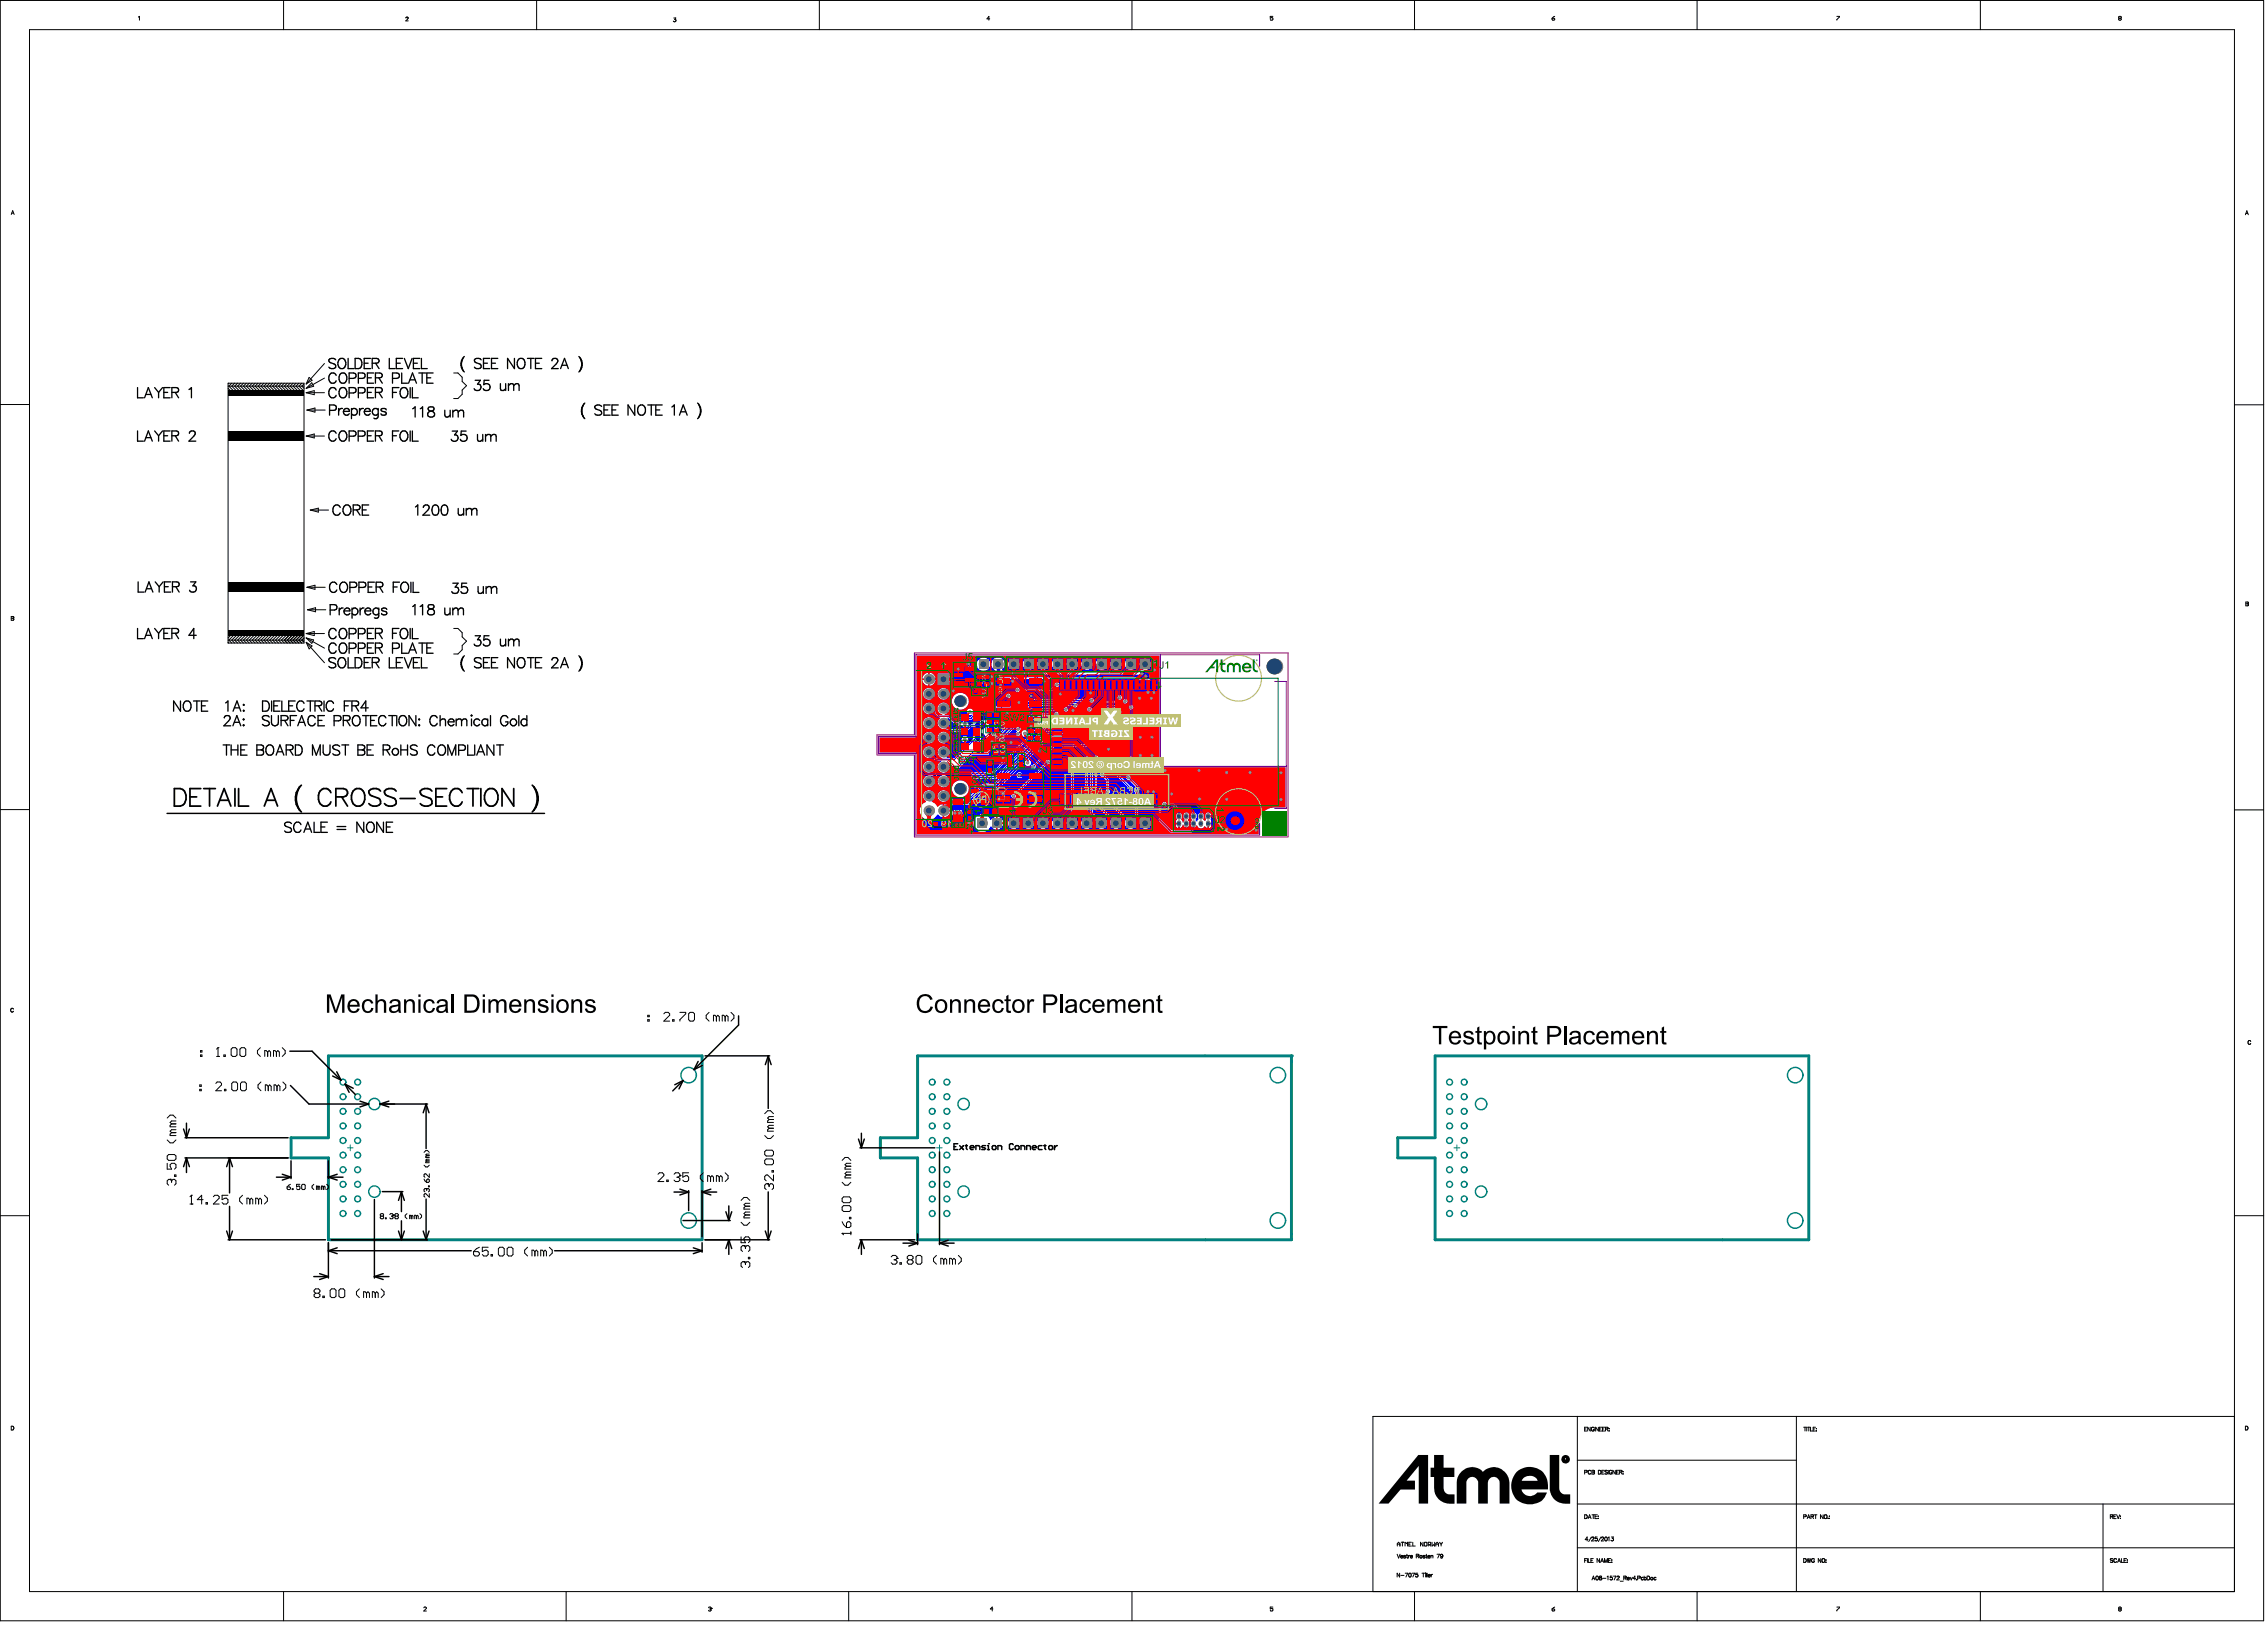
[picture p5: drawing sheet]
<svg xmlns="http://www.w3.org/2000/svg" width="328mm" height="236mm" viewBox="0 0 328 236" stroke-linecap="round" stroke-linejoin="round" font-family="sans-serif">
<path d="M168.1 94.8v16.2h18.2M182.5 96.5v-1.7h-49.8v11.9M184.6 98.7h1.8v18.4h-1.8M132.7 109.1h.1M132.7 106.7h.1M132.7 106.7h-5.4v2.4h5.4M132.7 109.1v11.9h49.8v-1.7" fill="none" stroke="#800080" stroke-width=".14"/>
<g fill="#a6968d">
<circle cx="155.7" cy="102.1" r=".11"/>
<circle cx="151.3" cy="98.7" r=".11"/>
<circle cx="147.4" cy="99.9" r=".1"/>
<circle cx="145.9" cy="103.3" r=".1"/>
<circle cx="149.4" cy="100.8" r=".11"/>
<circle cx="148.5" cy="106.2" r=".11"/>
<circle cx="158.1" cy="101.5" r=".1"/>
<circle cx="143.9" cy="106.3" r=".11"/>
<circle cx="153.1" cy="99.2" r=".11"/>
<circle cx="146.1" cy="100.8" r=".1"/>
<circle cx="154.4" cy="102.8" r=".11"/>
<circle cx="149.9" cy="114.9" r=".11"/>
<circle cx="161.2" cy="111.6" r=".11"/>
<circle cx="146.8" cy="115.3" r=".11"/>
<circle cx="162.2" cy="101" r=".11"/>
<circle cx="140.3" cy="96.2" r=".11"/>
<circle cx="143.7" cy="98" r=".1"/>
<circle cx="138.8" cy="96.9" r=".11"/>
<circle cx="167.1" cy="114.7" r=".11"/>
<circle cx="166.3" cy="100.3" r=".11"/>
<circle cx="167.2" cy="100.3" r=".11"/>
<circle cx="139.8" cy="104.9" r=".11"/>
<circle cx="139.8" cy="107.1" r=".11"/>
<circle cx="140.5" cy="103.1" r=".11"/>
<circle cx="160.5" cy="114.7" r=".11"/>
<circle cx="163" cy="101.6" r=".11"/>
<circle cx="145.3" cy="114.9" r=".11"/>
<circle cx="138.3" cy="117.8" r=".1"/>
<circle cx="139" cy="117.8" r=".1"/>
<circle cx="156.3" cy="117.1" r=".11"/>
<circle cx="146.7" cy="98.7" r=".11"/>
<circle cx="162.3" cy="103.2" r=".11"/>
<circle cx="163.5" cy="112.6" r=".1"/>
<circle cx="138.1" cy="100.1" r=".1"/>
<circle cx="160.5" cy="104.4" r=".11"/>
<circle cx="147.5" cy="105.6" r=".1"/>
<circle cx="147.5" cy="106.3" r=".1"/>
<circle cx="157.8" cy="102.7" r=".11"/>
<circle cx="163.8" cy="102.4" r=".11"/>
<circle cx="141.3" cy="113.9" r=".1"/>
<circle cx="140.4" cy="119.2" r=".1"/>
<circle cx="164.6" cy="114.6" r=".1"/>
<circle cx="166.3" cy="114.6" r=".11"/>
<circle cx="151.8" cy="110.4" r=".11"/>
<circle cx="159.7" cy="112.2" r=".11"/>
<circle cx="145.3" cy="109.7" r=".11"/>
<circle cx="149.7" cy="111.1" r=".11"/>
<circle cx="148.9" cy="110.5" r=".11"/>
<circle cx="155.3" cy="110.5" r=".11"/>
<circle cx="163.8" cy="114.2" r=".11"/>
<circle cx="156.5" cy="110.4" r=".11"/>
<circle cx="157.5" cy="109.9" r=".1"/>
<circle cx="158.8" cy="109.8" r=".11"/>
<circle cx="163.9" cy="109.8" r=".1"/>
<circle cx="149.4" cy="105.2" r=".11"/>
<circle cx="146.5" cy="107.5" r=".11"/>
<circle cx="150.6" cy="108.8" r=".11"/>
<circle cx="147.7" cy="112.3" r=".11"/>
<circle cx="143.7" cy="99" r=".11"/>
<circle cx="147.6" cy="101.8" r=".11"/>
<circle cx="177.7" cy="115.8" r=".11"/>
<circle cx="173.8" cy="115.7" r=".1"/>
<circle cx="169.8" cy="115" r=".11"/>
<circle cx="166.9" cy="106.8" r=".11"/>
<circle cx="166.9" cy="109.4" r=".11"/>
<circle cx="173.7" cy="111.6" r=".11"/>
<circle cx="177.7" cy="111.9" r=".11"/>
<circle cx="181.1" cy="111.9" r=".11"/>
<circle cx="185.6" cy="111.9" r=".11"/>
<circle cx="185.6" cy="115.8" r=".11"/>
<circle cx="168.8" cy="111.6" r=".11"/>
<circle cx="165.2" cy="109.4" r=".11"/>
<circle cx="165.2" cy="106.8" r=".11"/>
<circle cx="182" cy="120.2" r=".11"/>
<circle cx="177.7" cy="120.1" r=".11"/>
<circle cx="161.3" cy="103" r=".1"/>
<circle cx="139" cy="104.8" r=".11"/>
<circle cx="153" cy="103.4" r=".1"/>
<circle cx="158" cy="100.4" r=".11"/>
<circle cx="155.4" cy="102.9" r=".1"/>
<circle cx="143.7" cy="107.4" r=".11"/>
<circle cx="168.7" cy="116.5" r=".1"/>
<circle cx="165.1" cy="103.9" r=".11"/>
<circle cx="166.8" cy="103.9" r=".11"/>
<circle cx="165.4" cy="97.6" r=".11"/>
<circle cx="166" cy="97.9" r=".1"/>
<circle cx="153.6" cy="100.5" r=".1"/>
<circle cx="160.6" cy="108.5" r=".1"/>
<circle cx="167.3" cy="95.9" r=".1"/>
<circle cx="167.3" cy="97" r=".1"/>
<circle cx="166.8" cy="101.1" r=".11"/>
<circle cx="165.1" cy="101.1" r=".11"/>
</g>
<g fill="none" stroke="#000" stroke-width=".14">
<path d="M0 .1h328v234.7h-328zM4.3 4.3h319.4v226.2h-319.4zM20.1 2.5l.1-.1v.5M41.1 .1v4.2M58.8 2.6l.1-.1h.2v.2l-.3 .3h.4M77.7 .1v4.2M97.6 2.6h.3l-.2 .2a.19 .19 0 0 1 .2 .2 .19 .19 0 0 1-.1 .2 .19 .19 0 0 1-.3-.2M118.7 .1v4.2M143.4 2.7h-.4l.3-.3v.5M164 .1v4.2M184.4 2.4h-.4v.2l.2-.1 .2 .1-.1 .3-.3-.1M204.9 .1v4.2"/>
<path d="M224.9 2.6h.2l.1 .2-.3 .1zM225.2 2.4l-.3 .2M245.9 .1v4.2M266.1 2.4h.4l-.4 .5M286.9 .1v4.2M307 2.6l-.1-.1 .1-.1 .3 .1-.1 .1M307 2.6l-.1 .1 .1 .2 .3-.1-.1-.2M307 2.6h.2M1.6 31.1l.2-.6 .3 .6M1.7 30.9h.3M325.3 31.1l.2-.6 .2 .6M325.4 30.9h.2"/>
<path d="M0 58.6h4.3M323.7 58.6h4.3M1.6 89.5h.3M1.9 89.3h-.3v.5h.4v-.1l-.1-.2M1.9 89.3h.1M2 89.3v.1l-.1 .1M325.4 87.2h.3v.2l-.1 .1h.1v.2h-.3zM325.4 87.5h.2M0 117.3h4.3M323.7 117.3h4.3M1.9 146.2v-.1a.25 .25 0 0 0-.4 .2 .25 .25 0 0 0 .4 .2M326.1 150.8a.23 .23 0 0 0-.3-.1 .23 .23 0 0 0-.1 .4 .21 .21 0 0 0 .2 .2 .21 .21 0 0 0 .2-.2"/>
<path d="M0 176.1h4.3M323.7 176.1h4.3M1.6 206.6h.2a.29 .29 0 0 1 .2 .2 .29 .29 0 0 1-.2 .3h-.2zM228.5 205.2v25.3M228.5 217.8h95.2M228.5 211.5h31.8M229.6 213.2h.3l.1-.1-.4-.1v.5M229.6 219.4h.2a.29 .29 0 0 1 .2 .3 .29 .29 0 0 1-.2 .3h-.2zM229.6 207h.2M229.9 206.7h-.3v.6h.3M230.1 220l.2-.6 .2 .6M230.1 219.8h.3"/>
<path d="M230.4 206.7v.6l-.4-.6v.6M230.5 213.1a.2 .2 0 0 0-.3-.1 .2 .2 0 0 0-.1 .2v.1a.2 .2 0 0 0 .1 .2 .2 .2 0 0 0 .3-.1M230.6 219.4h.4M230.6 213.2h.3M230.8 219.4v.6M231 206.8a.23 .23 0 0 0-.4-.1 .23 .23 0 0 0 0 .4 .2 .2 0 0 0 .2 .2 .2 .2 0 0 0 .2-.2h-.2M231 213.2h-.1M231 213.2v-.2h-.4v.5h.4v-.2l-.1-.1M231 213.2h.1M231.1 206.7v.6M231.1 219.7h.2M231.4 219.4h-.3v.6h.3"/>
<path d="M231.6 219.6h.1M231.5 219.9h.1M231.6 219.6h-.1M231.6 206.7v.6l-.4-.6v.6M231.6 213h.2a.29 .29 0 0 1 .2 .2 .29 .29 0 0 1-.2 .3h-.2zM231.7 207h.2M232.1 206.7h-.4v.6h.4M232.1 213.2h.2M232.2 207h.2M232.4 213h-.3v.5h.3M232.5 206.7h-.3v.6h.3M232.6 207h.3v-.2l-.3-.1v.6"/>
<path d="M232.8 207l.2 .3M232.9 213h-.4l.1 .2 .3 .1-.1 .2-.3-.1M233 213v.5M233.1 206.9h.1M233.1 207.2h.1M233.5 213.1a.23 .23 0 0 0-.3-.1 .23 .23 0 0 0-.1 .3 .2 .2 0 0 0 .2 .2 .2 .2 0 0 0 .2-.2h-.1M234 213v.5l-.3-.5v.5M234.2 213.2h.2M234.5 213h-.3v.5h.3M234.6 213.2h.4v-.2h-.4v.5M234.8 213.2l.2 .3M235.1 213.2h.1"/>
<path d="M235.1 213.4h.1M260.3 205.2v25.3M261.3 219.7h.3l.1-.2-.4-.1v.6M261.3 206.7h.4M261.5 206.7v.6M261.8 206.7v.6M261.8 220l.2-.6 .2 .6M261.9 206.7h.3M261.9 219.8h.3M262.1 206.7v.6M262.3 206.7v.6h.3M262.6 219.7l.2 .3"/>
<path d="M262.7 219.6l-.3 .1M262.7 207h.2M262.7 219.6v-.2h-.3v.6M262.7 219.6h.1M262.9 219.4h.3M263 206.7h-.3v.6h.3M263 219.4v.6M263.2 206.9h.1M263.2 207.2h.1M264.1 219.4v.6l-.4-.6v.6M264.9 219.9h.1M265.1 219.6h.1"/>
<path d="M265 219.9h.1M265.1 219.6h-.1M304.7 217.8v12.7M305.7 219.7l.4-.1v-.1l-.4-.1v.6M305.9 219.7l.2 .3M306.2 219.7h.3M306.6 219.4h-.4v.6h.4M306.7 219.4l.2 .6 .2-.6M307.2 219.6h.1M307.2 219.9h.1M323.7 205.2h-124.8v25.3M325.3 206.6h.2a.29 .29 0 0 1 .2 .2 .29 .29 0 0 1-.2 .3h-.2z"/>
<path d="M41.1 230.5v4.3M61.4 232.9l.1-.1 .3 .1-.4 .4h.4M82 230.5v4.3M102.6 232.9l.3-.1 .1 .2M102.8 233h.1M102.9 233l.1 .1-.1 .2-.3-.1M103 233h.1M103 233h-.1M123 230.5v4.3M143.9 233h-.4l.3-.2v.5M164 230.5v4.3M184.4 232.8h-.4v.2h.3l.1 .2-.1 .1-.3-.1"/>
<path d="M202.4 225.1l.2 .6 .2-.6M202.4 223.9v-.3l.2-.2 .2 .2v.3M202.4 223.7h.4M202.8 227.9v.5l-.4-.5v.5M202.9 225.5l.1 .1h.2M202.9 228.2h.5M202.9 225.4l.2-.1 .1 .2h-.3zM203 223.4h.4M203.2 223.4v.5M203.3 225.6l.2 .1 .1-.1M203.6 223.9v-.5l.1 .2 .2-.2v.5M203.6 227.9h.4l-.3 .5"/>
<path d="M203.6 225.4l-.1-.1-.2 .1 .3 .2M203.6 225.6h.1M203.7 225.3h.2M203.8 225.1v.5l.2 .1M204 225.3v.4M204.1 223.7h.2M204.2 227.9a.25 .25 0 0 1 .2 .2 .25 .25 0 0 1-.2 .3l-.1-.2zM204.3 225.3l-.3 .2M204.3 225.5l.1 .2 .2-.1M204.3 225.4l.2-.1 .1 .2h-.3zM204.5 223.4h-.4v.5h.4M204.6 227.9h.4l-.3 .5"/>
<path d="M204.7 223.4v.5h.3M204.9 230.5v4.3M205.2 225.4l.3-.1v-.1l-.3-.1v.6M205.4 225.4l.2 .3M205.4 227.9h-.3v.2a.19 .19 0 0 1 .3 0 .19 .19 0 0 1 0 .3 .19 .19 0 0 1-.3-.1M206 227.9h.4M206.2 225.6l.1 .1 .2-.1M206.2 223.4v.5l-.4-.5v.5M206.2 227.9v.5M206.3 223.5l.1-.1 .3 .1v.3l-.1 .1-.3-.1zM206.5 225.4l-.2-.1-.1 .1 .3 .2M206.5 225.6h.1"/>
<path d="M206.5 227.9h.1M206.5 228v.4M206.6 225.3h.2M206.6 225.1v.5l.2 .1M206.7 227.9v.5M206.8 227.9v.5M206.9 225.5v.1h.3M206.9 228.2l.1 .2 .2-.1M206.9 225.4l.2-.1 .1 .2h-.3zM206.9 228.1l.2-.1 .1 .2h-.3zM206.9 223.7h.3l.1-.2-.4-.1v.5M207.1 223.7l.2 .2"/>
<path d="M207.3 225.4l.1-.1h.2v.4M207.3 225.3v.4M207.3 228v.4M207.5 223.4v.5l.2-.2 .2 .2v-.5M207.6 228l-.3 .2M208 223.7h.4M208 223.9v-.3l.2-.2 .2 .2v.3M208.2 225.1h.3l-.2 .6M208.6 223.4l.2 .3M208.8 223.7v.2M209 223.4l-.2 .3M209 225.3v.3h-.3"/>
<path d="M224.9 233h.2l.1 .2-.3 .1zM225.2 232.8l-.3 .2M228.5 224.2h95.2M229.6 226h.2M229.9 225.7h-.3v.6M230 225.7v.6M230.1 223h-.4l.2-.4v.6M230.1 225.7v.6h.3M230.5 226h.2M230.6 222.6l-.4 .7M230.6 222.7v.1M230.6 228.8l.2-.5 .3 .5"/>
<path d="M230.7 222.7h-.1M230.7 222.7l.1-.1 .1 .2-.3 .4h.4M230.7 228.6h.3M230.8 225.7h-.3v.6h.3M231.3 228.3a.26 .26 0 0 1 .3 .3 .26 .26 0 0 1-.3 .2l-.1-.2zM231.4 222.6h-.3v.3a.19 .19 0 0 1 .3 0 .19 .19 0 0 1 0 .3 .19 .19 0 0 1-.3-.1M231.7 225.7v.6l-.3-.6v.6M231.7 228.3v.2a.24 .24 0 0 1 .3 0 .24 .24 0 0 1 0 .3h-.3a.31 .31 0 0 1 .3-.4v-.1zM231.9 226.3l.2-.6 .2 .6M231.9 222.6l-.3 .7M232 226.1h.2M232 222.8l.1-.2 .2 .1v.1l-.3 .4h.3"/>
<path d="M232.2 228.6h.5M232.5 226.3v-.6l.2 .6 .2-.6v.6M232.6 222.7v-.1a.27 .27 0 0 1 .3 .3 .27 .27 0 0 1-.3 .2l-.1-.2zM232.8 228.4l.2-.1v.5M233 222.7l.1-.1v.6M233 226h.3M233.3 228.5a.2 .2 0 0 1 .3 .1 .2 .2 0 0 1-.1 .2 .2 .2 0 0 1-.3-.1M233.3 228.5h.1M233.4 225.7h-.4v.6h.4M233.4 222.6h.3l-.1 .2a.19 .19 0 0 1 .1 .3 .19 .19 0 0 1-.3 0M233.5 225.9h.1M233.5 226.2h.1"/>
<path d="M233.6 228.3h-.3v.2M233.7 228.3h.4l-.2 .5M234.3 228.4l.2-.1 .1 .1-.4 .4h.4M234.3 228.4h.1M234.7 229h.5M235.4 228.5l.2 .3M235.6 228.5h-.4M235.6 228.5v-.2h-.4v.5M235.6 228.5h.1M235.7 228.6l.2 .2h.2M235.8 228.5h.1l.2 .1h-.4zM236.2 228.5l.1 .3 .2-.3"/>
<path d="M237 228.6h-.4l.3-.3v.5M237.1 228.8h.1M237.3 228.6l.3-.1v-.2h-.3v.5M238.1 228.5a.18 .18 0 0 0-.3 0 .18 .18 0 0 0 0 .3 .18 .18 0 0 0 .3 0M238.2 228.5a.19 .19 0 0 1 .3 0 .19 .19 0 0 1 0 .3 .19 .19 0 0 1-.3 0M238.2 228.3v.5M238.6 228.3h.2a.29 .29 0 0 1 .2 .3 .29 .29 0 0 1-.2 .2h-.2zM239.9 228.5a.18 .18 0 0 0-.2 0 .18 .18 0 0 0 0 .3 .18 .18 0 0 0 .2 0M245.9 230.5v4.3M261.3 225.7h.2a.29 .29 0 0 1 .2 .3 .29 .29 0 0 1-.2 .3h-.2zM261.8 225.7l.1 .6 .2-.6 .1 .6 .1-.6M262.9 225.9a.23 .23 0 0 0-.4-.1 .23 .23 0 0 0 0 .3 .2 .2 0 0 0 .2 .2 .2 .2 0 0 0 .2-.2h-.2"/>
<path d="M263.8 225.7v.6l-.4-.6v.6M264.5 226h.1M264.5 226.2h.1M266.1 232.8h.4l-.4 .5M286.9 230.5v4.3M306.1 225.8h-.4l.1 .2 .3 .1-.1 .2-.3-.1M306.6 225.9a.2 .2 0 0 0-.2-.2 .2 .2 0 0 0-.2 .3v.1a.2 .2 0 0 0 .2 .2 .2 .2 0 0 0 .2-.1M306.8 226.3l.2-.6 .2 .6M306.9 226.1h.2M307 233h-.1l.1-.2 .3 .1-.1 .1M307 233h.2M307 233l-.1 .1 .1 .2 .3-.1-.1-.2"/>
<path d="M307.3 225.7v.6h.4M307.7 226h.2M308.1 225.7h-.4v.6h.4M308.2 225.9h.1M308.2 226.2h.1"/>
<circle cx="264.5" cy="219.7" r=".25"/>
<circle cx="205.8" cy="225.5" r=".19"/>
<circle cx="208.9" cy="225.3" r=".18"/>
<circle cx="239.3" cy="228.6" r=".19"/>
<circle cx="264.1" cy="226" r=".25"/>
</g>
<path d="M220.7 214.1l-.2 .4h2.3a1.33 1.33 0 0 0-2.1-.4zM219.7 213.2a2.71 2.71 0 0 1 2.9-.5 2.71 2.71 0 0 1 1.7 2.4v.6h-3.9a1.27 1.27 0 0 0 1 1 1.27 1.27 0 0 0 1.3-.5h1.4a2.61 2.61 0 0 1-3.8 1.4 2.85 2.85 0 0 1-.6-4.4zM226.7 211.4a.16 .16 0 0 1 .3 0 .16 .16 0 0 1-.3 0zM226.2 211.4a.62 .62 0 0 0 1.2 0 .62 .62 0 0 0-1.2 0zM226.8 211.2h.1v.2h-.2zM226.5 211v.7h.4v-.1h-.2l.1 .1h.5l-.2-.2 .1-.1a.3 .3 0 0 0-.3-.4zM224.5 210.7h1.4v4.8a.88 .88 0 0 0 .9 .9h.7v1.4h-.8a2.15 2.15 0 0 1-2-1.5l-.2-.5zM211.7 213.2l-.3 .4-.3 .7-.1 3.5h1.4v-3a.86 .86 0 0 1 .9-.9 .86 .86 0 0 1 .9 .9v3h1.4v-3a.86 .86 0 0 1 .8-.9 .86 .86 0 0 1 .9 .9v3h1.4v-3.2a2.34 2.34 0 0 0-1.4-1.9 2.18 2.18 0 0 0-2.5 .5 2.07 2.07 0 0 0-2.9-.2zM205.5 210.7h1.4v7.1h-1.4v-5.5l-1.7 2.2h1.2v1.2h-2.1l-1.7 2.1h-1.5zM207.8 210.7h1.3v1.9h1.6v1.3h-1.6v1.6a.88 .88 0 0 0 1 .9h.6v1.4h-.7a2.3 2.3 0 0 1-2.1-1.5l-.1-.8v-1.6h-.5v-1.3h.5z" fill="#000"/>
<g fill="none" stroke="#800080" stroke-width=".14">
<path d="M139.1 96.1h1.1v3.2h-1.1zM141.4 99.8h1.1v.8h-1.1zM141.9 98.9h.9v.4h-.9zM142 97.9h.8v.4h-.8zM135.5 119h1.4v.7h-1.4zM138.2 116h1.3v2.7h-1.3zM139.7 103.3h1.9v1.2h-1.9zM139.7 105.4h1.9v1.2h-1.9zM139.7 107.4h1.9v1.2h-1.9zM141.6 114.1h1.2v2.5h-1.2zM142.8 117.2h1.4v.6h-1.4zM143.2 110.7h.4v.9h-.4z"/>
<path d="M143.4 104.4h.9v.5h-.9zM143.4 105.4h.9v.5h-.9zM143.4 103.4h.9v.4h-.9zM144.3 107.9h.9v.4h-.9zM144.3 108.8h.9v.5h-.9zM146.2 109.7h.4v.9h-.4zM147.7 109.7h.5v.9h-.5zM149.4 106.7h.9v.4h-.9zM149.4 103.9h.9v.4h-.9zM149.4 105.7h.9v.4h-.9z"/>
</g>
<path d="M170.3 117.3h5.3v2.9h-5.3z" fill="none" stroke="#800080" stroke-width=".21"/>
<path d="M145.1 97.8h5.1v5.1h-5.1zM145.1 111.5h5.1v5.2h-5.1z" fill="none" stroke="#800080" stroke-width=".17"/>
<g fill="#800080">
<path d="M142.3 99.8h.2v.8h-.2z" fill-rule="evenodd"/>
<path d="M141.3 107.4h.3v1.2h-.3z" fill-rule="evenodd"/>
<path d="M141.3 103.3h.3v1.2h-.3z" fill-rule="evenodd"/>
<path d="M141.3 105.4h.3v1.2h-.3z" fill-rule="evenodd"/>
</g>
<path d="M47.6 152.9v11.9M101.7 152.9v26.7M187.1 152.9v.9M207.9 152.9v11.9M262.1 152.9v26.7M42.2 164.8v2.9M47.6 167.7v11.9M127.5 164.8v2.9M187.1 178.7v.9M202.5 164.8v2.9M207.9 167.7v11.9" fill="none" stroke="#008080" stroke-width=".42"/>
<path d="M50.3 166.3h.9M50.8 165.8v.9M136.1 165.8v.9M211.1 165.8v.9" fill="none" stroke="#008080" stroke-width=".14"/>
<circle cx="187.1" cy="152.9" r=".21" fill="#008080"/>
<g fill="none" stroke="#008080" stroke-width=".14">
<path d="M138.8 97.4v.6l.3-.1v-.5M139.3 98h.2M139.4 97.4h.1M139.4 97.4v.6M139.4 97.4l-.1 .1M139.8 97.5l.1-.1 .3 .1-.1 .5-.3-.1zM140.3 97.5l.1-.1 .3 .1v.4l-.1 .1-.3-.1zM141.1 99.9h.3v.1v.5h-.3zM141.3 99.2h.3l.1-.3-.4-.1v.5M141.5 99.2l.2 .1M141.7 99.9h.1M141.7 99.9v.6"/>
<path d="M141.7 99.9l-.1 .1M141.8 97.8l-.1-.1-.3 .1 .1 .5 .3-.1M141.9 99.3h.2M142 98.3h.1M142 98.8h.1M142 98.8l-.1 .1M142 98.8v.5M142.1 97.7h.1M142.1 97.7v.6M142.1 97.7l-.1 .1M142.2 99.9l.3 .1-.1 .5-.3-.1zM142.4 98.9l.1-.1 .2 .1v.4l-.3-.1z"/>
<path d="M142.4 97.8l.1-.1 .3 .1-.1 .5-.3-.1zM142.9 98.9l.1-.1 .3 .1v.3l-.1 .1-.3-.1zM143 97.8l.1-.1 .3 .1v.4l-.1 .1-.3-.1zM136 119v.6h.3M136.5 119.6h.2M136.6 119h.1M136.6 119v.6M136.6 119l-.1 .1M138.5 116.8h.1M138.5 116.8h.5M138.5 116.8l.1 .1M138.6 117.1l-.1 .1 .1 .3h.3l.1-.1-.1-.3"/>
<path d="M139 116.7v.2M140.2 118.2l-.1 .1 .1 .3 .5-.1-.1-.3M140.7 117.6v.4l-.5-.4-.1 .1 .1 .3M141.6 100.5h.2M142.2 114.4l.1-.1 .3 .1-.1 .5-.3-.2zM142.4 114.7l.2 .2M142.7 100l.1-.1 .2 .1v.4l-.1 .1-.2-.1zM142.8 114.9h.1M142.8 114.3h.1M142.8 114.3v.6M142.8 114.3v.1M143 117.2v.6h.4"/>
<path d="M143.3 105.7h.3l.1-.1-.1-.2h-.3v.5M143.3 103.6h.3l.1-.2-.4-.1v.5M143.3 104.7h.3l.1-.3-.4-.1v.6M143.4 110.7l.1-.1 .2 .1-.1 .3-.2-.1M143.4 110.7l-.1-.1-.2 .1 .1 .3 .2-.1M143.4 110.7v.2M143.5 105.7l.2 .2M143.5 111.5v-.2l-.1-.1-.3 .1v.2h.6M143.5 104.7l.2 .2M143.5 103.6l.2 .2M143.5 117.3l.1-.1 .3 .1-.4 .5h.4M143.7 111.2l-.2 .1"/>
<path d="M143.9 104.4l.3-.1 .1 .2M144.1 104.6h.1M144.2 104.6l.1 .1-.1 .2-.3-.1M144.3 105.4h-.4v.2h.2h.2l-.1 .3-.3-.1M144.3 108.2h.2l.1-.3-.1-.1h-.2v.6M144.3 109.1h.2l.1-.3-.1-.1h-.2v.6M144.3 104.5h.1M144.3 104.5l-.1 .1M144.3 103.6h-.4l.3-.3v.5M144.4 108.2l.2 .2M144.4 109.1l.2 .2M144.8 107.8h.4l-.4 .6"/>
<path d="M144.8 109h.3l.1 .2-.3 .1zM145.2 108.7l-.4 .3M146.2 110.2v.1v.3h.4l.1-.1-.1-.3M146.3 109.7h.1M146.3 109.7l-.1 .1v.3M146.3 109.7l.1 .1M146.4 109.8l.1-.1 .2 .1-.1 .3M146.4 109.8v.1M147.7 109.8h.1M147.7 109.8h.6M147.7 109.8l.1 .1M148.1 110.5l-.1-.4-.3 .1v.3h.6"/>
<path d="M148.3 110.1l-.2 .2M148.3 109.7v.2M149.3 104.2h.2l.2-.3-.2-.1h-.2v.6M149.4 107h.3l.1-.3-.4-.1v.6M149.5 104.2l.2 .2M149.6 107l.2 .2M149.8 105.7h-.1h-.3v.4l.1 .1 .3-.1M149.9 106.7l.2-.1 .2 .1-.4 .5h.4M150.2 104.1l-.4-.1 .1-.2 .3 .1v.4l-.1 .1-.3-.1M150.3 105.9h-.4l.3-.2v.5M177.7 117.4h.2M178.1 117.1h-.4v.6h.4"/>
<path d="M178.6 117.4h-.3l.2-.3v.6M135.7 166.3h.8M210.6 166.3h.9"/>
</g>
<path d="M47.6 152.9h54.1M187.1 152.9h-54.2v11.9h-5.4M187.1 153.8v24.9M207.9 152.9h54.2M42.2 167.7h5.4M42.2 164.8h5.4M47.6 179.6h54.1M127.5 167.7h5.4v11.9h54.2M202.5 167.7h5.4M202.5 164.8h5.4M207.9 179.6h54.2" fill="none" stroke="#008080" stroke-width=".42"/>
<g fill="none" stroke="#008080" stroke-width=".21">
<circle cx="49.7" cy="158.9" r=".42"/>
<circle cx="49.7" cy="156.7" r=".42"/>
<circle cx="51.8" cy="158.9" r=".42"/>
<circle cx="51.8" cy="156.7" r=".42"/>
<circle cx="54.2" cy="159.9" r=".82"/>
<circle cx="99.8" cy="155.7" r="1.12"/>
<circle cx="135.1" cy="158.9" r=".42"/>
<circle cx="135.1" cy="156.7" r=".42"/>
<circle cx="137.2" cy="158.9" r=".42"/>
<circle cx="137.2" cy="156.7" r=".42"/>
<circle cx="139.6" cy="159.9" r=".82"/>
<circle cx="185.1" cy="155.7" r="1.12"/>
<circle cx="210" cy="158.9" r=".42"/>
<circle cx="210" cy="156.7" r=".42"/>
<circle cx="212.1" cy="158.9" r=".42"/>
<circle cx="212.1" cy="156.7" r=".42"/>
<circle cx="214.6" cy="159.9" r=".82"/>
<circle cx="260.1" cy="155.7" r="1.12"/>
<circle cx="49.7" cy="165.2" r=".42"/>
<circle cx="49.7" cy="169.4" r=".42"/>
<circle cx="49.7" cy="175.8" r=".42"/>
<circle cx="49.7" cy="161" r=".42"/>
<circle cx="49.7" cy="163.1" r=".42"/>
<circle cx="49.7" cy="167.3" r=".42"/>
<circle cx="49.7" cy="171.5" r=".42"/>
<circle cx="49.7" cy="173.7" r=".42"/>
<circle cx="51.8" cy="165.2" r=".42"/>
<circle cx="51.8" cy="169.4" r=".42"/>
<circle cx="51.8" cy="175.8" r=".42"/>
<circle cx="51.8" cy="161" r=".42"/>
<circle cx="51.8" cy="167.3" r=".42"/>
<circle cx="51.8" cy="171.5" r=".42"/>
<circle cx="51.8" cy="173.7" r=".42"/>
<circle cx="51.8" cy="163.1" r=".42"/>
<circle cx="54.2" cy="172.6" r=".82"/>
<circle cx="99.8" cy="176.8" r="1.12"/>
<circle cx="135.1" cy="165.2" r=".42"/>
<circle cx="135.1" cy="169.4" r=".42"/>
<circle cx="135.1" cy="175.8" r=".42"/>
<circle cx="135.1" cy="161" r=".42"/>
<circle cx="135.1" cy="173.7" r=".42"/>
<circle cx="135.1" cy="171.5" r=".42"/>
<circle cx="135.1" cy="163.1" r=".42"/>
<circle cx="135.1" cy="167.3" r=".42"/>
<circle cx="137.2" cy="165.2" r=".42"/>
<circle cx="137.2" cy="169.4" r=".42"/>
<circle cx="137.2" cy="175.8" r=".42"/>
<circle cx="137.2" cy="161" r=".42"/>
<circle cx="137.2" cy="173.7" r=".42"/>
<circle cx="137.2" cy="167.3" r=".42"/>
<circle cx="137.2" cy="171.5" r=".42"/>
<circle cx="137.2" cy="163.1" r=".42"/>
<circle cx="139.6" cy="172.6" r=".82"/>
<circle cx="185.1" cy="176.8" r="1.12"/>
<circle cx="210" cy="165.2" r=".42"/>
<circle cx="210" cy="169.4" r=".42"/>
<circle cx="210" cy="175.8" r=".42"/>
<circle cx="210" cy="161" r=".42"/>
<circle cx="210" cy="163.1" r=".42"/>
<circle cx="210" cy="173.7" r=".42"/>
<circle cx="210" cy="171.5" r=".42"/>
<circle cx="210" cy="167.3" r=".42"/>
<circle cx="212.1" cy="165.2" r=".42"/>
<circle cx="212.1" cy="169.4" r=".42"/>
<circle cx="212.1" cy="175.8" r=".42"/>
<circle cx="212.1" cy="161" r=".42"/>
<circle cx="212.1" cy="167.3" r=".42"/>
<circle cx="212.1" cy="173.7" r=".42"/>
<circle cx="212.1" cy="163.1" r=".42"/>
<circle cx="212.1" cy="171.5" r=".42"/>
<circle cx="214.6" cy="172.6" r=".82"/>
<circle cx="260.1" cy="176.8" r="1.12"/>
</g>
<g fill="none" stroke="#000" stroke-width=".21">
<path d="M24.2 117.8h54.7M42 152.3h3.2l4.2 4.1M42.1 157.2l2.7 2.7h8.6M48.2 155.9l1.2 .5M48.8 155.2l.6 1.2M50 157l1.5 1.5M50 157l.6 1.2M50 157l1.2 .6M52.1 159.5l1.3 .4M53.4 159.9l-1.3 .4M55.1 159.9l1.2 .4M55.1 159.9h6.8"/>
<path d="M56.3 159.5l-1.2 .4M61.7 159.9l.5 1.3M61.7 159.9l-.4 1.3M61.7 159.9v6.5M99 156.5l-.6 1.2M99 156.5l-1.2 .6M99 156.5l-1.5 1.5M101.1 153.7l-.5 1.2M101.8 154.3l-1.2 .6M102.1 152.9h9.4M107 147.1v1.4l-6.4 6.4M111.3 152.9l.4 1.3"/>
<path d="M111.3 152.9v7.6M111.3 152.9l-.4 1.3M26.6 163.5l.4 1.3M26.8 167.7h14.9M26.8 164.8h14.9M27 167.7l.4 1.3M27 167.7l-.4 1.3M27 162.7v2.1M27 167.7v2.1M27.4 163.5l-.4 1.3M32.8 178.3l.5 1.3M33 179.6h14.2"/>
<path d="M33.3 167.7l.4 1.3M33.3 167.7v5.1M33.3 174.7v4.9M33.3 167.7l-.5 1.3M33.7 178.3l-.4 1.3M40 170.5h2.2M40.9 170.1l1.3 .4M42.2 168.1v2.6M42.2 170.5l-1.3 .4M47.6 168.1v2.6M47.6 180v5.1M47.6 170.5h2.1"/>
<path d="M47.6 170.5l1.2 .4M48 179.6h13.9M48.8 170.1l-1.2 .4M54.2 173.7v11.4M55.4 172.6h3M57.7 178.3l.5 1.3M58.2 172.6l-.5 1.3M58.2 172.6v2.9M58.2 176.8v2.8M58.2 172.6l.4 1.3M58.6 178.3l-.4 1.3M61.3 178.3l.4 1.3"/>
<path d="M61.7 173.7v5.9M62.2 178.3l-.5 1.3M97.7 172.7h2.1M98.5 172.2l1.3 .5M98.9 176.8h6.9M99.8 172.4v2.9M99.8 172.7l-1.3 .4M101.7 172.4v6.7M101.7 180v1.4M101.7 172.7h2.1M101.7 172.7l1.3 .4M102.1 179.6h9.4"/>
<path d="M103 172.2l-1.3 .5M105.2 175.5l.4 1.3M105.6 179.6l-.4 1.2M105.6 174.7v2.1M105.6 179.6v2.1M105.6 179.6l.4 1.2M106 175.5l-.4 1.3M110.9 178.3l.4 1.3M111.3 172.6v7M111.7 178.3l-.4 1.3M124.4 165l.4 1.3M124.6 179.6h7.9"/>
<path d="M124.6 166.3h10.8M124.8 179.6l.4 1.2M124.8 164.1v2.2M124.8 179.6v2.1M124.8 179.6l-.4 1.2M125.2 165l-.4 1.3M131.7 179.6l1.2 .5M132.9 178.7v1.6M136.1 166.8v13.5M137.4 179.6l-1.3 .5M138.2 166.1h.3M138.8 165.7h-.6v.8h.6"/>
<path d="M139 165.9l.6 .6-.3-.3 .3-.3-.6 .6M139.9 165.9h.2M140 165.8v.6l.1 .1M140.6 166.2h.5l-.1-.3h-.3l-.1 .2v.3l.1 .1h.3M141.4 166.5v-.6h.4l.2 .2v.4M142.8 165.9h-.4l-.2 .2 .2 .1h.2l.2 .2-.2 .1h-.4M143.1 166.5h.2M143.1 165.9h.1v.6M143.2 165.7h.1M143.9 165.9h.3l.1 .2v.3l-.1 .1h-.3l-.1-.1v-.3zM144.6 166.5v-.6h.4l.1 .2v.4M146.8 165.8l-.1-.1h-.3l-.2 .1v.6l.2 .1h.3l.1-.1"/>
<path d="M147.1 166.1l.1-.2h.3l.1 .2v.3l-.1 .1h-.3l-.1-.1zM147.9 166.5v-.6h.4l.2 .2v.4M148.7 166.5v-.6h.5l.1 .2v.4M149.6 166.2h.5l-.1-.3h-.3l-.1 .2v.3l.1 .1h.3M151 165.9h-.5l-.1 .2v.3l.1 .1h.5M151.2 165.9h.3M151.4 165.8v.6l.1 .1M152.1 165.9h.3l.1 .2v.3l-.1 .1h-.3l-.2-.1v-.3zM152.8 165.9v.6M153.2 165.9h-.2l-.2 .3M45.5 184.9h2.1M46.3 184.5l1.3 .4"/>
<path d="M47.6 184.9l-1.3 .4M47.6 181.2l1.2 .4M47.6 181.2h20.7M48.8 180.7l-1.2 .5M54.2 184.9h2.2M54.2 184.9l1.3 .4M55.5 184.5l-1.3 .4M80.3 181.2h21.4M100.4 180.7l1.3 .5M101.7 181.2l-1.3 .4M130.8 180.1h2.1M132.9 180.1l-1.2 .4"/>
<path d="M136.1 180.1l1.3 .4M136.1 180.1h2.1"/>
</g>
<g fill="none" stroke="#000" stroke-width=".14">
<path d="M33 55.5h11v37.6h-11zM33 56.2l.4 .4M33 55.9h11M33.2 55.5h-.1M33.6 55.5l-.4 .4 .6 .7M34 55.5l-.4 .4 .6 .7M34.4 55.5l-.4 .4 .6 .7M34.8 55.5l-.4 .4 .7 .7M35.3 55.5l-.5 .4 .7 .7M35.7 55.5l-.4 .4 .6 .7M36.1 55.5l-.4 .4 .6 .7M36.5 55.5l-.4 .4 .6 .7"/>
<path d="M37 55.5l-.5 .4 .7 .7M37.4 55.5l-.4 .4 .6 .7M37.8 55.5l-.4 .4 .6 .7M38.2 55.5l-.4 .4 .6 .7M38.7 55.5l-.5 .4 .7 .7M39.1 55.5l-.4 .4 .6 .7M39.5 55.5l-.4 .4 .6 .7M39.9 55.5l-.4 .4 .6 .7M40.3 55.5l-.4 .4 .7 .7M40.8 55.5l-.5 .4 .7 .7M41.2 55.5l-.4 .4 .6 .7M41.6 55.5l-.4 .4 .6 .7"/>
<path d="M42 55.5l-.4 .4 .6 .7M42.5 55.5l-.5 .4 .7 .7M42.9 55.5l-.4 .4 .6 .7M43.3 55.5l-.4 .4 .6 .7M43.7 55.5l-.4 .4 .6 .7M44 55.7l-.3 .2 .3 .3M44.4 56.9l1.1-.3v.6zM44.4 56.2l.8-.8 .2 .5zM44.4 56.9h2.6M44.5 59.4l1.1-.3v.6zM44.5 59.4h2.6M44.8 54.7l.4 .4-.8 .5z"/>
<path d="M47 54.8l-2.6 1.4M47 52.6l-2.6 3M65.7 54h.6l.7 .6v.7l.6 .6-.6 .6v.6l-.7 .6h-.6M44.4 63.2l1.1-.3v.5zM44.4 63.2h2.6M45 73.9l1.1-.3v.6zM45 73.9h2.6M33 93l.2 .1M33 92.7h11M33.4 92.1l-.4 .3M33.8 92.1l-.6 .6 .4 .4M34.2 92.1l-.6 .6 .4 .4"/>
<path d="M34.6 92.1l-.6 .6 .4 .4M35.1 92.1l-.7 .6 .4 .4M35.5 92.1l-.7 .6 .5 .4M35.9 92.1l-.6 .6 .4 .4M36.3 92.1l-.6 .6 .4 .4M36.7 92.1l-.6 .6 .4 .4M37.2 92.1l-.7 .6 .5 .4M37.6 92.1l-.6 .6 .4 .4M38 92.1l-.6 .6 .4 .4M38.4 92.1l-.6 .6 .4 .4M38.9 92.1l-.7 .6 .5 .4M39.3 92.1l-.6 .6 .4 .4"/>
<path d="M39.7 92.1l-.6 .6 .4 .4M40.1 92.1l-.6 .6 .4 .4M40.6 92.1l-.7 .6 .4 .4M41 92.1l-.7 .6 .5 .4M41.4 92.1l-.6 .6 .4 .4M41.8 92.1l-.6 .6 .4 .4M42.2 92.1l-.6 .6 .4 .4M42.7 92.1l-.7 .6 .5 .4M43.1 92.1l-.6 .6 .4 .4M43.5 92.1l-.6 .6 .4 .4M43.9 92.1l-.6 .6 .4 .4M44 92.4l-.3 .3 .3 .3"/>
<path d="M44.4 92.4l1 .3-.2 .5zM44.4 91.8l1.1-.3v.6zM44.4 93l.8 .6-.4 .4zM44.4 91.8h2.6M44.4 93l2.6 3M44.4 92.4l2.6 1.5M44.5 85.1l1.1-.3v.6zM44.5 85.1h2.6M44.6 88.3l1.1-.3v.6zM44.6 88.3h2.6M65.7 91h.6l.7 .6v.7l.6 .6-.6 .6v.6l-.7 .6h-.6M28.9 157.1h.3v.3h-.3z"/>
<path d="M28.9 157.8h.3v.2h-.3zM29 152.2h.3v.2h-.3zM29 152.8h.3v.2h-.3zM31.3 156.9l.2-.2h.4l.2 .2v.2l-.8 .9h.8M31.4 153h.4M31.6 151.7h.1M31.6 151.7v1.3M31.6 151.7l-.2 .3M32.4 152.8h.2v.2h-.2zM32.5 157.8h.2v.2h-.2zM33.5 152l.2-.3h.4l.2 .3v.8l-.2 .2h-.4l-.2-.2zM33.6 156.9l.2-.2h.4l.2 .2v.9l-.2 .2h-.4l-.2-.2z"/>
<path d="M34.8 152l.2-.3h.4l.2 .3v.8l-.2 .2h-.4l-.2-.2zM34.8 156.9l.3-.2h.4l.2 .2v.9l-.2 .2h-.4l-.3-.2zM37.7 151.7l-.4 .5v.4l.4 .4M37.8 156.7l-.4 .4v.5l.4 .4M38.8 152.4l-.2-.2h-.2v.8M38.8 152.4v.6M38.8 152.4l.2-.2 .2 .2v.6M38.9 157.4l.2-.3 .2 .3v.6M38.9 157.4l-.2-.3h-.3v.9M38.9 157.4v.6M40 152.4l.3-.2 .2 .2v.6M40 152.4l-.2-.2h-.2v.8"/>
<path d="M40 152.4v.6M40.1 157.4l-.2-.3h-.2v.9M40.1 157.4v.6M40.1 157.4l.2-.3 .3 .3v.6M40.9 151.7l.4 .5v.4l-.4 .4M41 156.7l.4 .4v.5l-.4 .4M93.8 147.1h.3v.2h-.3zM93.8 147.7h.3v.2h-.3zM96.2 146.8l.2-.2h.4l.2 .2v.3l-.8 .8h.8M97.4 147.7h.3v.2h-.3zM98.5 146.6h.8v.2l-.8 .9v.2M99.8 146.8l.2-.2h.4l.2 .2v.9l-.2 .2h-.4l-.2-.2z"/>
<path d="M102.7 146.6l-.4 .5v.4l.4 .4M103.8 147.3l-.2-.2h-.2v.8M103.8 147.3v.6M103.8 147.3l.2-.2 .2 .2v.6M105.1 147.3l-.3-.2h-.2v.8M105.1 147.3l.2-.2 .2 .2v.6M105.1 147.3v.6M105.9 146.6l.4 .5v.4l-.4 .4M24.2 167.4l.2-.2h.9l.2 .2v.5l-.2 .2h-.9l-.2-.2zM24.2 168.5v.8h.7l-.3-.6 .3-.2h.4l.2 .2v.4l-.2 .2M24.2 165.1l.4 .4h.5l.4-.4M24.2 161.9l.4-.4h.5l.4 .4"/>
<path d="M24.6 170.8h.1M24.6 170.8h-.2l-.2 .2v.5l.2 .2M24.6 170.8l.3 .2M24.9 171l.2-.2h.2l.2 .2v.5l-.2 .2M24.9 171v.2M24.9 162.8l-.3 .2v.2h.9M24.9 164.1l-.3 .2v.2h.9M24.9 164.1h.6M24.9 162.8h.6M25.3 170.2h.2v.2h-.2zM25.5 163.6h-.6l-.3 .2 .3 .3M25.5 162.4h-.6l-.3 .2 .3 .2"/>
<path d="M27.5 174.4h.4M27.7 173.1h.1M27.7 173.1v1.3M27.7 173.1l-.2 .2M29.4 173.8h-.8l.6-.7v1.3M29.9 174.2h.2v.2h-.2zM30.9 173.3l.2-.2h.4l.3 .2v.2l-.9 .9h.9M33 173.1h-.8v.7l.4-.3h.2l.2 .3v.4l-.2 .2h-.4l-.2-.2M35.1 173.1l-.4 .4v.5l.4 .4M36.2 173.8l-.2-.3h-.2v.9M36.2 173.8v.6M36.2 173.8l.2-.3 .2 .3v.6"/>
<path d="M37.5 173.8l-.2-.3h-.3v.9M37.5 173.8v.6M37.5 173.8l.2-.3 .2 .3v.6M38.3 173.1l.4 .4v.5l-.4 .4M41.6 171.9h.4l.1 .3-.1 .1h-.3l-.1-.1zM42.1 171.5l-.5 .4M42.3 172.2h.2v.1h-.2zM43.5 171.5h-.5v.4l.2-.1 .3 .1-.2 .4h-.2l-.1-.1M43.7 171.7l.1-.2h.3l.1 .2v.5l-.1 .1h-.3l-.1-.1zM45.5 171.5l-.3 .3v.2l.3 .3M46.1 171.9l-.3-.1v.5M46.1 171.9v.4"/>
<path d="M46.1 171.9l.1-.1 .1 .1v.4M46.8 171.9l-.2-.1v.5M46.8 171.9v.4M46.8 171.9l.2-.1 .1 .1v.4M47.3 171.5l.3 .3v.2l-.3 .3M55.2 176.1l-.1-.1 .1-.2h.3l.1 .1-.1 .2M55.2 176.1l-.1 .2 .1 .2h.3l.1-.1-.1-.3M55.2 176.1h.3M55.8 176.4h.2v.1h-.2zM56.5 175.9l.1-.1h.2l.2 .2M56.7 176.1h.1M56.8 176.1l.2 .2-.2 .2h-.2l-.1-.1"/>
<path d="M57 176h.1M57 176l-.2 .1M57.3 176.1l-.1 .2 .1 .2h.3l.1-.1-.1-.3M57.3 176.1l-.1-.1 .1-.2h.3l.1 .1-.1 .2M57.3 176.1h.3M59 175.8l-.3 .2v.3l.3 .2M59.6 176.1l.1-.1 .1 .1v.4M59.6 176.1l-.3-.1v.5M59.6 176.1v.4M60.3 176.1l-.2-.1v.5M60.3 176.1v.4M60.3 176.1l.2-.1 .1 .1v.4"/>
<path d="M60.8 175.8l.3 .2v.3l-.3 .2M61.4 170.8l.4 .5M61.4 168.8l.3 .2h.2l.3-.2M61.4 166.9l.3-.2h.2l.3 .2M61.7 172.2h.1M61.7 172.2l-.3 .1v.2l.2 .1M61.7 172.2l.1 .1M61.8 170.9l.3-.1 .1 .1v.2l-.1 .2h-.3zM61.8 172.3l.1-.1 .3 .1v.2l-.1 .1M61.8 172.3v.1M61.8 168.2l-.1 .2h.5M61.8 167.4l-.1 .2h.5"/>
<path d="M61.8 168.2h.4M61.8 167.4h.4M62.1 171.8h.1v.1h-.1zM62.2 170v.5l-.5-.5-.3 .1v.3l.2 .1M62.2 172.9v.5l-.5-.5-.3 .1v.3l.2 .1M62.2 167.9h-.4l-.1 .1 .1 .2M62.2 167.2h-.4l-.1 .1 .1 .1M95.3 170.1l.2-.2h.5l.2 .2v.2l-.9 .8h.9M96.6 170.9h.2v.2h-.2zM97.7 170.1l.2-.2h.4l.2 .2v.2M98.1 170.5h.2M98.3 170.5l.2 .2v.2l-.2 .2h-.4l-.2-.2"/>
<path d="M98.5 170.3h.1M98.5 170.3l-.2 .2M99.8 169.9h-.9v.6l.4-.2h.3l.2 .2v.4l-.2 .2h-.5l-.2-.2M101.9 169.9l-.4 .4v.4l.4 .4M102.9 170.5l-.2-.2h-.2v.8M102.9 170.5v.6M102.9 170.5l.3-.2 .2 .2v.6M104.2 170.5l-.2-.2h-.2v.8M104.2 170.5v.6M104.2 170.5l.2-.2 .2 .2v.6M105.1 169.9l.4 .4v.4l-.4 .4M107.4 179.1v.9h.6l-.2-.4v-.2l.2-.3h.4l.2 .3v.4l-.2 .2"/>
<path d="M107.4 177l.4 .5h.4l.4-.5M107.4 173.9l.4-.5h.4l.4 .5M108 174.7l-.2 .2v.2h.8M108 176l-.2 .2v.2h.8M108 176h.6M108 174.7h.6M108.6 175.6h-.6l-.2 .2 .2 .2M108.6 174.3h-.6l-.2 .2 .2 .2M110.8 166.8l.2-.2h.8l.3 .2v.4l-.3 .2h-.8l-.2-.2zM110.8 161.3l.4-.4h.4l.5 .4M110.8 168.1l.2-.2h.8l.3 .2v.4l-.3 .2h-.8l-.2-.2zM110.8 164.5l.4 .4h.4l.5-.4"/>
<path d="M111.2 171.5h.1M111.2 171.5h-.2l-.2 .2v.4l.2 .2M111.2 171.5l.2 .2M111.4 171.7l.2-.2h.2l.3 .2v.4l-.3 .2M111.4 171.7v.2M111.4 163.4l-.2 .2v.2h.9M111.4 162.2l-.2 .2v.2h.9M111.4 163.4h.7M111.4 162.2h.7M111.8 169.6h.3v.2h-.3zM112.1 170.2v.8l-.9-.8h-.2l-.2 .2v.4l.2 .2M112.1 163h-.7l-.2 .2 .2 .2"/>
<path d="M112.1 161.7h-.7l-.2 .2 .2 .3M122 178.6h.1M122 168.1l.4-.5h.4l.5 .5M122 173.6l.2-.2h.9l.2 .2v.4l-.2 .2h-.9l-.2-.2zM122 174.8l.2-.2h.9l.2 .2v.5l-.2 .2h-.9l-.2-.2zM122 178.6h1.3M122 178.6l.2 .3M122 177l.2 .4 .4 .4M122 171.2l.4 .5h.4l.5-.5M122.6 170.2h.7M122.6 168.9l-.2 .2v.2h.9M122.6 177.2l.2-.2h.3l.2 .2v.4l-.2 .2h-.5z"/>
<path d="M122.6 170.2l-.2 .2v.2h.9M122.6 168.9h.7M123.1 176.3h.2v.2h-.2zM123.3 168.5h-.7l-.2 .2 .2 .2M123.3 178.4v.5M123.3 169.8h-.7l-.2 .2 .2 .2M45.7 187.3l-.2 .2v.2l.2 .2h.4l.3-.2v-.2l-.3-.2M45.7 187.3l-.2-.2v-.2l.2-.2h.4l.3 .2v.2l-.3 .2M45.7 187.3h.4M46.8 187.7h.2v.2h-.2zM47.8 186.9l.2-.2h.5l.2 .2v.8l-.2 .2h-.5l-.2-.2zM49.1 186.9l.2-.2h.4l.2 .2v.8l-.2 .2h-.4l-.2-.2z"/>
<path d="M52.1 186.7l-.5 .4v.4l.5 .4M53.1 187.3l-.2-.2h-.2v.8M53.1 187.3v.6M53.1 187.3l.2-.2 .2 .2v.6M54.4 187.3l-.2-.2h-.3v.8M54.4 187.3v.6M54.4 187.3l.2-.2 .2 .2v.6M55.2 186.7l.4 .4v.4l-.4 .4M68.6 181.3h.6l.3 .2v.2l-.3 .2h-.4l-.2-.2zM69.5 180.7l-.5 .2-.4 .4M70.7 180.7h-.8v.6l.4-.2h.2l.2 .2v.4l-.2 .2h-.4l-.2-.2M71.1 181.7h.3v.2h-.3z"/>
<path d="M72.2 180.9l.2-.2h.4l.2 .2v.8l-.2 .2h-.4l-.2-.2zM73.5 180.9l.2-.2h.4l.2 .2v.8l-.2 .2h-.4l-.2-.2zM76.4 180.7l-.4 .4v.4l.4 .4M77.5 181.3l-.2-.2h-.2v.8M77.5 181.3v.6M77.5 181.3l.2-.2 .2 .2v.6M78.8 181.3l-.3-.2h-.2v.8M78.8 181.3v.6M78.8 181.3l.2-.2 .2 .2v.6M79.6 180.7l.4 .4v.4l-.4 .4M107.8 182.7h.1M107.8 180.4h.1"/>
<path d="M107.8 182.7h-.2l-.2 .3v.4l.2 .2M107.8 180.4h-.2l-.2 .2v.5l.2 .2M107.8 182.7l.2 .3M107.8 180.4l.2 .2M108 183l.2-.3h.2l.2 .3v.4l-.2 .2M108 180.6v.2M108 183v.2M108 180.6l.2-.2h.2l.2 .2v.5l-.2 .2M108.4 182.1h.2v.2h-.2zM129.1 182l.2-.2h.4l.3 .2v.3M129.5 182.5h.2M129.7 182.5l.3 .2v.2l-.3 .2h-.4l-.2-.2"/>
<path d="M130 182.3h.1M130 182.3l-.3 .2M130.4 182.9h.2v.2h-.2zM131.7 182.5l-.3-.2v-.3l.3-.2h.4l.2 .2v.3l-.2 .2M131.7 182.5h.4M131.7 182.5l-.3 .2v.2l.3 .2h.4l.2-.2v-.2l-.2-.2M132.7 182l.2-.2h.4l.3 .2v.9l-.3 .2h-.4l-.2-.2zM135.7 181.8l-.5 .5v.4l.5 .4M136.7 182.5l-.2-.2h-.2v.8M136.7 182.5v.6M136.7 182.5l.2-.2 .3 .2v.6M138 182.5l-.2-.2h-.2v.8"/>
<path d="M138 182.5v.6M138 182.5l.2-.2 .2 .2v.6M138.8 181.8l.5 .5v.4l-.5 .4"/>
</g>
<g fill="#000">
<path d="M33 56.6h11v.7h-11z" fill-rule="evenodd"/>
<path d="M33 62.5h11v1.4h-11z" fill-rule="evenodd"/>
<path d="M33 91.3h11v.8h-11z" fill-rule="evenodd"/>
<path d="M33.1 84.4h11v1.3h-11z" fill-rule="evenodd"/>
</g>
<g fill="none" stroke="#000" stroke-width=".19">
<path d="M19.9 56.1v1.5h.9M20.9 57.6l.6-1.5 .6 1.5M21.2 57.1h.7M22.4 56.1l.6 .7M23 56.8v.8M23.5 56.1l-.5 .7M23.7 56.8h.6M24.6 56.1h-.9v1.5h.9M24.9 56.8h.8l.2-.2-.1-.3-.3-.2h-.6v1.5M25.4 56.8l.5 .8M27.4 56.4l.3-.3v1.5M47.7 59.4h.7a.39 .39 0 0 0 .3-.4 .39 .39 0 0 0-.3-.3h-.7v1.4"/>
<path d="M48.6 52.1a.56 .56 0 0 0-.5-.2 .56 .56 0 0 0-.5 .4l.2 .2 .5 .2a.36 .36 0 0 1 .3 .3 .36 .36 0 0 1-.1 .3 .7 .7 0 0 1-.9-.1M48.7 54.4a.54 .54 0 0 0-.6-.4 .54 .54 0 0 0-.5 .6 .65 .65 0 0 0 .2 .7 .65 .65 0 0 0 .7 .1l.2-.3M48.7 56.5a.54 .54 0 0 0-.6-.4 .54 .54 0 0 0-.5 .6 .65 .65 0 0 0 .2 .7 .65 .65 0 0 0 .7 .2l.2-.3M49.1 59.2v.9M49.1 52.1l.1-.1a.71 .71 0 0 1 .9 .3 .71 .71 0 0 1-.2 .9l-.1 .1a.71 .71 0 0 1-.8-.3 .71 .71 0 0 1 .1-.9zM49.2 54.2a.55 .55 0 0 1 .7-.2 .55 .55 0 0 1 .3 .6 .65 .65 0 0 1-.1 .7 .65 .65 0 0 1-.7 .1 .97 .97 0 0 1-.2-1.2zM49.2 56.3a.55 .55 0 0 1 .7-.1 .55 .55 0 0 1 .3 .5 .65 .65 0 0 1-.1 .7 .65 .65 0 0 1-.7 .2 .97 .97 0 0 1-.2-1.3zM49.6 59.2a.47 .47 0 0 0-.5 .4M49.8 59.6a.46 .46 0 0 0 .2 .5 .46 .46 0 0 0 .6-.2M49.8 59.4a.41 .41 0 0 1 .5-.2 .41 .41 0 0 1 .3 .4h-.8zM50.4 51.9v1.5h.9M50.6 54.8l.8-.1a.38 .38 0 0 0 .2-.4 .38 .38 0 0 0-.4-.3h-.6v1.5"/>
<path d="M50.6 56.9l.8-.1a.38 .38 0 0 0 .2-.4 .38 .38 0 0 0-.4-.3h-.6v1.5M50.9 59.4a.47 .47 0 0 1 .7-.1 .47 .47 0 0 1 0 .7 .47 .47 0 0 1-.7-.1M50.9 59.2v1.4M51.4 51.9h.5a.79 .79 0 0 1 .5 .7 .79 .79 0 0 1-.5 .8h-.5zM51.9 54.8h.7a.39 .39 0 0 0 .3-.4 .39 .39 0 0 0-.3-.4h-.7v1.5M51.9 56.9h.7a.39 .39 0 0 0 .3-.4 .39 .39 0 0 0-.3-.4h-.7v1.5M52.1 59.2v.9M52.7 59.2a.47 .47 0 0 0-.6 .4M52.8 52.6h.5M52.8 59.6a.46 .46 0 0 0 .3 .5 .46 .46 0 0 0 .5-.2M52.8 59.4a.41 .41 0 0 1 .5-.2 .41 .41 0 0 1 .3 .4h-.8zM53.2 56.8h.6"/>
<path d="M53.2 54.7h.6M53.7 51.9h-.9v1.5h.9M53.9 52.6l.9-.1a.34 .34 0 0 0 0-.5l-.9-.1v1.5M54.1 54h-.9v1.5h.9M54.1 56.1h-.9v1.5h.9M54.4 54.7h.8a.34 .34 0 0 0 0-.6l-.8-.1v1.5M54.4 56.8h.8a.34 .34 0 0 0 0-.6l-.8-.1v1.5M54.4 52.6l.5 .8M54.8 59.4a.47 .47 0 0 0-.7-.1 .47 .47 0 0 0 0 .7 .47 .47 0 0 0 .7-.1M54.8 59.2v1.1a.39 .39 0 0 1-.6 .3M54.9 56.8l.5 .8M54.9 54.7l.5 .8"/>
<path d="M56 59.4a.44 .44 0 0 0-.8 0l.2 .2 .5 .1 .1 .2a.44 .44 0 0 1-.8 0M56.4 51.9v1.5h.8M56.9 54.8l.8-.1a.38 .38 0 0 0 .2-.4 .38 .38 0 0 0-.4-.3h-.6v1.5M56.9 56.8h.5M57.4 52.6h.6M57.8 56.1h-.9v1.5M58.1 56.3a.55 .55 0 0 1 .6-.1 .55 .55 0 0 1 .4 .5 .65 .65 0 0 1-.2 .7 .65 .65 0 0 1-.7 .2 .97 .97 0 0 1-.1-1.3zM58.2 54v1.5h.8M58.3 51.9h-.9v1.5h.9M58.6 51.9l.6 1.5 .5-1.5M59.2 55.5l.6-1.5 .5 1.5M59.4 55h.7"/>
<path d="M59.4 56.1v1.5M59.7 56.1v1.5h.9M59.8 59.2l.3-.3v1.5M59.9 52.6h.6M60.7 54h1M60.8 51.9h-.9v1.5h.9M60.9 59.2l.3-.3v1.5M61.1 51.9v1.5h.8M61.2 54v1.5M61.8 54.7h.6M62.1 59l-.1 .3 .2 .2a.62 .62 0 0 1 .8 .6 .5 .5 0 0 1-.7 .3 .5 .5 0 0 1-.3-.6l.7-.3a.3 .3 0 0 0 .1-.5zM62.7 54h-.9v1.5h.9"/>
<path d="M64.4 59.4l.1 .9 .4 .1 .3-.3M65.2 59.4v1M65.6 59.4v1M65.6 59.7l.4-.3 .3 .1 .1 .2M66.4 59.7l.3-.3 .4 .1 .1 .9M66.4 59.7v.7M67.1 51.8l-.1 .3a1.74 1.74 0 0 0 .1 1.6M67.1 51.8a1.53 1.53 0 0 0 0 1.9M67.1 53.7l.2 .2M67.3 51.6l-.2 .2M68.8 55.1h.8l-.4 .6a.47 .47 0 0 1 .5 .5 .47 .47 0 0 1-.6 .4l-.3-.1-.1-.2M69.7 52.1a.54 .54 0 0 0-.5-.2 .54 .54 0 0 0-.5 .4l.2 .2 .5 .2a.36 .36 0 0 1 .3 .3 .36 .36 0 0 1-.1 .3 .68 .68 0 0 1-.9-.1"/>
<path d="M70 52.6h.6M70.8 55.1h-.6l-.1 .6a.52 .52 0 0 1 .8 0 .52 .52 0 0 1-.1 .8 .52 .52 0 0 1-.8-.2M71 51.9h-1v1.5h1M71.2 52.6h.6M72.1 51.9h-.9v1.5h.9M72.5 55.6l.1 .9 .3 .1 .4-.3M73.3 55.6v1M73.7 55.6v1M73.7 55.9l.3-.3 .4 .1v.2M74.4 55.9v.7M74.4 55.9l.4-.3 .3 .1 .1 .9M74.5 51.9v1.5l-1-1.5v1.5"/>
<path d="M75.2 52a.68 .68 0 0 1 .8 .2 .68 .68 0 0 1 0 .8 .54 .54 0 0 1-.6 .4 .54 .54 0 0 1-.5-.6 .92 .92 0 0 1 .3-.8zM76.4 51.9h1M76.9 51.9v1.5M77.6 52.6h.5M78.5 51.9h-.9v1.5h.9M80 52.3v-.2l.2-.2 .5 .1a.35 .35 0 0 1 .1 .5l-.9 .9h1M81.2 53.4l.6-1.5 .5 1.5M81.4 52.9h.7M83.9 51.6l.1 .2M84 51.8a1.53 1.53 0 0 1 0 1.9M84 53.7l-.1 .2M84 51.8l.1 .3a1.74 1.74 0 0 1-.1 1.6"/>
<path d="M84.6 58.5a1.58 1.58 0 0 0 0 2M84.6 58.5l-.3 .9 .1 .6 .2 .5M84.7 58.4l-.1 .1M87.2 58.9a.56 .56 0 0 0-.6-.3 .56 .56 0 0 0-.4 .4l.1 .2 .6 .2a.36 .36 0 0 1 .3 .3 .36 .36 0 0 1-.2 .4 .7 .7 0 0 1-.8-.2M87.5 59.4h.5M88.4 58.7h-.9v1.4h.9M88.7 59.4h.5M89.6 58.7h-.9v1.4h.9M92 58.7v1.4l-1-1.4v1.4M92.5 58.9a.55 .55 0 0 1 .6-.2 .55 .55 0 0 1 .4 .5 .65 .65 0 0 1-.1 .7 .65 .65 0 0 1-.7 .2 .95 .95 0 0 1-.2-1.2zM93.8 58.7h1M94.4 58.7v1.4"/>
<path d="M95 59.4h.6M95.9 58.7h-.9v1.4h.9M97.3 59l.4-.3v1.4M98.6 59.6h.7M101.1 58.4l.1 .1M101.2 58.5a1.58 1.58 0 0 1 0 2M101.2 58.5l.3 .9-.1 .6-.2 .5M19.9 62.4v1.5h.9M20.9 63.9l.6-1.5 .6 1.5M21.2 63.4h.7M22.4 62.4l.6 .7M23 63.1v.8"/>
<path d="M23.5 62.4l-.5 .7M23.7 63.1h.6M24.6 62.4h-.9v1.5h.9M24.9 63.1h.8l.2-.3-.1-.3-.3-.1h-.6v1.5M25.4 63.1l.5 .8M27.4 62.8l.1-.3a.49 .49 0 0 1 .7 0 .47 .47 0 0 1-.1 .7l-.7 .7h1M48.7 62.8a.55 .55 0 0 0-.6-.4 .55 .55 0 0 0-.5 .6 .64 .64 0 0 0 .2 .7 .64 .64 0 0 0 .7 .1l.2-.3M49.2 62.6l.2-.1a.71 .71 0 0 1 .8 .3 .71 .71 0 0 1-.1 .9l-.2 .1a.7 .7 0 0 1-.8-.3 .7 .7 0 0 1 .1-.9zM49.3 73.5a.54 .54 0 0 0-.6-.4 .54 .54 0 0 0-.5 .6 .64 .64 0 0 0 .2 .7 .64 .64 0 0 0 .7 .2l.2-.3M49.8 73.3l.2-.1a.7 .7 0 0 1 .8 .3 .7 .7 0 0 1-.1 .9l-.2 .2a.71 .71 0 0 1-.8-.4 .71 .71 0 0 1 .1-.9zM50.6 63.2h.6a.38 .38 0 0 0 .4-.4 .38 .38 0 0 0-.4-.4h-.6v1.5M51.2 73.9h.6a.4 .4 0 0 0 .4-.5l-.4-.3h-.6v1.5"/>
<path d="M51.7 73.9l.5 .7M51.9 63.2l.8-.1a.38 .38 0 0 0 .2-.4 .38 .38 0 0 0-.4-.3h-.6v1.5M52.5 73.9h.6M53.2 63.1h.6M53.4 73.1h-.9v1.5h.9M54.1 62.4h-.9v1.5h.9M54.4 63.1h.8l.2-.3-.1-.3-.3-.1h-.6v1.5M54.9 63.1l.5 .8M56.9 63.1h.5M57.8 62.4h-.9v1.5M58.1 62.6l.1-.1a.71 .71 0 0 1 .9 .3 .71 .71 0 0 1-.2 .9l-.1 .1a.7 .7 0 0 1-.9-.3 .7 .7 0 0 1 .2-.9zM59.4 62.4v1.5"/>
<path d="M59.7 62.4v1.5h.9M60.2 73.4l.3-.3v1.5M61.3 73.5v-.1a.47 .47 0 0 1 .6-.3l.2 .2a.47 .47 0 0 1-.1 .6l-.7 .7h1M62.8 73.2a.47 .47 0 0 1 .7 .2 1.25 1.25 0 0 1-.1 1.2 .48 .48 0 0 1-.7-.3 1.15 1.15 0 0 1 .1-1.1zM64.1 73.2a.45 .45 0 0 1 .7 .2 1.25 1.25 0 0 1-.1 1.2 .49 .49 0 0 1-.7-.3 1.23 1.23 0 0 1 .1-1.1zM65.5 62.4h.8l-.4 .6a.5 .5 0 0 1 .4 .7 .5 .5 0 0 1-.8 .1l-.1-.2M66.4 73.6v1h.4l.4-.3M67.2 73.6v1M67.5 62.4h-.7v.7a.52 .52 0 0 1 .8 0 .52 .52 0 0 1-.2 .8 .52 .52 0 0 1-.7-.3M67.5 73.6v1M67.5 73.9l.4-.3 .3 .1 .1 .2M68.3 73.9l.4-.3 .3 .1 .1 .9"/>
<path d="M68.3 73.9v.7M69.2 62.9v.9l.4 .1 .3-.3M69.9 62.9v1M70.3 63.2l.4-.3 .3 .1 .1 .2M70.3 62.9v1M71.1 63.2l.4-.3 .3 .1 .1 .9M71.1 63.2v.7M84.6 60.5l.1 .1M98.4 60.1l.6-1.4 .6 1.4M101.2 60.5l-.1 .1M19.9 91v1.5h.9M20 84.3v1.5h.9"/>
<path d="M20.9 92.5l.6-1.5 .6 1.5M21 85.8l.6-1.5 .5 1.5M21.2 92h.7M21.2 85.3h.7M22.4 91l.6 .7M22.5 84.3l.6 .7M23 91.7v.8M23.1 85v.8M23.5 91l-.5 .7M23.6 84.3l-.5 .7M23.7 91.7h.6M23.8 85h.6"/>
<path d="M24.6 91h-.9v1.5h.9M24.7 84.3h-.9v1.5h.9M24.9 91.7h.8l.2-.3-.1-.2-.3-.2h-.6v1.5M25 85l.8-.1 .2-.2-.1-.3-.3-.1h-.6v1.5M25.4 91.7l.5 .8M25.5 85l.5 .8M27.6 84.3h.8l-.5 .6a.47 .47 0 0 1 .6 .5 .47 .47 0 0 1-.7 .4l-.2-.1-.1-.2M28.4 92h-1l.7-1v1.5M47.8 88.4h.7a.39 .39 0 0 0 .3-.4 .39 .39 0 0 0-.3-.4h-.7v1.5M48.6 95.5a.56 .56 0 0 0-.5-.3 .56 .56 0 0 0-.5 .4l.2 .2 .5 .2a.36 .36 0 0 1 .3 .3 .36 .36 0 0 1-.1 .4 .7 .7 0 0 1-.9-.2M48.7 91.4a.54 .54 0 0 0-.6-.4 .54 .54 0 0 0-.5 .6 .65 .65 0 0 0 .2 .7 .65 .65 0 0 0 .7 .1l.2-.3M48.7 93.5a.54 .54 0 0 0-.6-.4 .54 .54 0 0 0-.5 .6 .65 .65 0 0 0 .2 .7 .65 .65 0 0 0 .7 .2l.2-.3"/>
<path d="M48.8 84.7a.55 .55 0 0 0-.6-.4 .55 .55 0 0 0-.5 .6 .64 .64 0 0 0 .2 .7 .64 .64 0 0 0 .7 .1l.2-.3M49.1 95.5l.1-.2a.71 .71 0 0 1 .9 .3 .71 .71 0 0 1-.2 .9l-.1 .2a.71 .71 0 0 1-.8-.3 .71 .71 0 0 1 .1-.9zM49.1 88.1v1M49.2 93.4a.55 .55 0 0 1 .7-.2 .55 .55 0 0 1 .3 .5 .65 .65 0 0 1-.1 .7 .65 .65 0 0 1-.7 .2 .97 .97 0 0 1-.2-1.2zM49.2 91.2a.55 .55 0 0 1 .7-.2 .55 .55 0 0 1 .3 .6 .65 .65 0 0 1-.1 .7 .65 .65 0 0 1-.7 .1 .97 .97 0 0 1-.2-1.2zM49.4 84.5l.1-.1a.71 .71 0 0 1 .8 .3 .71 .71 0 0 1-.1 .9l-.1 .1a.7 .7 0 0 1-.9-.3 .7 .7 0 0 1 .2-.9zM49.7 88.1a.5 .5 0 0 0-.6 .4M49.8 88.5a.47 .47 0 0 0 .3 .5 .47 .47 0 0 0 .6-.2M49.9 88.3a.41 .41 0 0 1 .5-.2 .41 .41 0 0 1 .3 .4h-.9zM50.4 95.3v1.4h.9M50.6 91.8l.8-.1a.38 .38 0 0 0 .2-.4 .38 .38 0 0 0-.4-.3h-.6v1.5M50.6 93.9l.8-.1a.38 .38 0 0 0 .2-.4 .38 .38 0 0 0-.4-.3h-.6v1.5"/>
<path d="M50.7 85.1h.6a.38 .38 0 0 0 .4-.4 .38 .38 0 0 0-.4-.4h-.6v1.5M51 88.3a.47 .47 0 0 1 .7-.1 .47 .47 0 0 1 0 .7 .47 .47 0 0 1-.7-.1M51 88.1v1.4M51.4 95.3h.5a.79 .79 0 0 1 .5 .7 .79 .79 0 0 1-.5 .7h-.5zM51.9 93.9h.7a.39 .39 0 0 0 .3-.4 .39 .39 0 0 0-.3-.4h-.7v1.5M51.9 91.8h.7a.39 .39 0 0 0 .3-.4 .39 .39 0 0 0-.3-.4h-.7v1.5M52 85.1l.8-.1a.38 .38 0 0 0 .2-.4 .38 .38 0 0 0-.4-.3h-.6v1.5M52.2 88.1v1M52.7 88.1a.5 .5 0 0 0-.5 .4M52.8 96h.5M52.9 88.5a.47 .47 0 0 0 .2 .5 .47 .47 0 0 0 .6-.2M52.9 88.3a.41 .41 0 0 1 .5-.2 .41 .41 0 0 1 .3 .4h-.8z"/>
<path d="M53.2 91.7h.6M53.2 93.8h.6M53.3 85h.6M53.7 95.3h-.9v1.4h.9M53.9 96l.9-.1a.34 .34 0 0 0 0-.6h-.9v1.4M54.1 91h-.9v1.5h.9M54.1 93.1h-.9v1.5h.9M54.2 84.3h-.9v1.5h.9M54.4 91.7h.8a.34 .34 0 0 0 0-.6l-.8-.1v1.5M54.4 93.8h.8a.34 .34 0 0 0 0-.6l-.8-.1v1.5M54.4 96l.5 .7M54.5 85h.8l.2-.3-.1-.3-.3-.1h-.6v1.5"/>
<path d="M54.9 88.3a.47 .47 0 0 0-.7-.1 .47 .47 0 0 0 0 .7 .47 .47 0 0 0 .7-.1M54.9 88.1v1.1a.39 .39 0 0 1-.7 .3M54.9 93.8l.5 .8M54.9 91.7l.5 .8M55 85l.5 .8M56 88.3a.44 .44 0 0 0-.7 0v.1l.7 .2v.2a.44 .44 0 0 1-.7 0M56.4 95.3v1.4h.8M56.9 93.9l.8-.1a.38 .38 0 0 0 .2-.4 .38 .38 0 0 0-.4-.3h-.6v1.5M56.9 91.7h.5M57 85h.5M57.4 96h.6M57.8 91h-.9v1.5"/>
<path d="M57.9 84.3h-.9v1.5M58.1 91.2a.55 .55 0 0 1 .6-.2 .55 .55 0 0 1 .4 .6 .65 .65 0 0 1-.2 .7 .65 .65 0 0 1-.7 .1 .97 .97 0 0 1-.1-1.2zM58.2 84.5l.1-.1a.71 .71 0 0 1 .9 .3 .71 .71 0 0 1-.2 .9l-.1 .1a.7 .7 0 0 1-.8-.3 .7 .7 0 0 1 .1-.9zM58.2 93.1v1.5h.8M58.3 95.3h-.9v1.4h.9M58.6 95.3l.6 1.4 .5-1.4M59.2 94.6l.6-1.5 .5 1.5M59.4 94.1h.7M59.4 91v1.5M59.5 84.3v1.5M59.7 91v1.5h.9M59.8 87.9l.3-.3v1.5"/>
<path d="M59.8 84.3v1.5h.9M59.9 96h.6M60.7 93.1h1M60.8 95.3h-.9v1.4h.9M60.9 87.9l.3-.3v1.5M61.1 95.3v1.4h.8M61.2 93.1v1.5M61.8 93.8h.6M62.1 87.6a.31 .31 0 0 0 .1 .5 .54 .54 0 0 1 .6 .2 .54 .54 0 0 1 .1 .6 .53 .53 0 0 1-.6 .2 .53 .53 0 0 1-.4-.5 .64 .64 0 0 1 .8-.5 .3 .3 0 0 0 .1-.5zM62.7 93.1h-.9v1.5h.9M64.4 88.1l.1 .9 .4 .1 .3-.3M65.2 88.1v1"/>
<path d="M65.6 88.4l.3-.3h.4l.1 .3M65.6 88.1v1M65.6 84.5h.8l-.5 .5a.47 .47 0 0 1 .6 .6 .47 .47 0 0 1-.7 .4l-.2-.1-.1-.2M66.4 88.4l.3-.3h.4v1M66.4 88.4v.7M67.1 95.1l-.1 .3a1.74 1.74 0 0 0 .1 1.7M67.1 95.1a1.53 1.53 0 0 0 0 2M67.1 97.1l.2 .1M67.3 95l-.2 .1M67.6 84.5h-.7v.6a.52 .52 0 0 1 .7 0 .52 .52 0 0 1-.1 .8 .52 .52 0 0 1-.7-.2M68.8 92.1h.8l-.4 .6a.47 .47 0 0 1 .5 .5 .47 .47 0 0 1-.6 .4l-.3-.1-.1-.2M69.3 85v.9l.4 .1 .3-.3"/>
<path d="M69.7 95.5a.54 .54 0 0 0-.5-.3 .54 .54 0 0 0-.5 .4l.2 .2 .5 .2a.36 .36 0 0 1 .3 .3 .36 .36 0 0 1-.1 .4 .68 .68 0 0 1-.9-.2M70 85v1M70 96h.6M70.4 85.3l.4-.3h.3l.1 .3M70.4 85v1M70.8 92.1h-.6l-.1 .6a.52 .52 0 0 1 .8 0 .52 .52 0 0 1-.1 .8 .52 .52 0 0 1-.8-.2M71 95.3h-1v1.4h1M71.2 85.3l.3-.3h.4l.1 1M71.2 85.3v.7M71.2 96h.6M72.1 95.3h-.9v1.4h.9M72.5 92.6l.1 .9 .3 .1 .4-.3"/>
<path d="M73.3 92.6v1M73.7 92.9l.3-.3 .4 .1v.2M73.7 92.6v1M74.4 92.9l.4-.3 .3 .1 .1 .9M74.4 92.9v.7M74.5 95.3v1.4l-1-1.4v1.4M75.2 95.3a.68 .68 0 0 1 .8 .2 .68 .68 0 0 1 0 .9 .54 .54 0 0 1-.6 .3 .54 .54 0 0 1-.5-.5 .92 .92 0 0 1 .3-.9zM76.4 95.3h1M76.9 95.3v1.4M77.6 96h.5M78.5 95.3h-.9v1.4h.9M80 95.6v-.2l.2-.1h.5a.35 .35 0 0 1 .1 .5l-.9 .9h1"/>
<path d="M81.2 96.7l.6-1.4 .5 1.4M81.4 96.2h.7M83.9 95l.1 .1M84 95.1a1.53 1.53 0 0 1 0 2M84 95.1l.1 .3a1.74 1.74 0 0 1-.1 1.7M84 97.1l-.1 .1M26.1 101.5v1.5l-.9-1.5v1.5M26.8 101.6a.68 .68 0 0 1 .8 .2 .68 .68 0 0 1 0 .9 .54 .54 0 0 1-.6 .3 .54 .54 0 0 1-.4-.6 .92 .92 0 0 1 .2-.8zM28 101.5h1M28.5 101.5v1.5M29.2 102.2h.5M30.1 101.5h-.9v1.5h.9"/>
<path d="M32.3 107.9h1M32.5 104l.1-.2a.49 .49 0 0 1 .7 0 .47 .47 0 0 1-.2 .6l-.7 .7h1M32.7 101.8l.3-.3v1.5M32.8 107.9v1.5M33.5 107.9v1.5M33.5 108.6h1M33.7 105.1l.6-1.5 .6 1.5M33.8 103l.5-1.5 .6 1.5M34 104.6h.7M34 102.5h.7M34.5 107.9v1.5M34.9 108.6h.5"/>
<path d="M35.2 104.2h.2l-.1 .1zM35.2 105h.2l-.1 .1zM35.3 102v.2zM35.3 102.9v.1zM35.8 107.9h-.9v1.5h.9M37.2 107.9h.6l.3 .1v.5l-.3 .1 .3 .1 .1 .2-.1 .4-.9 .1zM37.2 108.6h.6M38 101.5h.5a.79 .79 0 0 1 .5 .8 .79 .79 0 0 1-.5 .7h-.5zM38.7 108.1a.54 .54 0 0 1 .6-.2 .54 .54 0 0 1 .3 .6 .64 .64 0 0 1-.1 .7 .64 .64 0 0 1-.7 .1 .92 .92 0 0 1-.1-1.2zM39 103.9a.57 .57 0 0 0-1 .1l.3 .3 .4 .1a.37 .37 0 0 1 .2 .6 .66 .66 0 0 1-.9-.1M39.3 103.6v1.1a.5 .5 0 0 0 .5 .4 .5 .5 0 0 0 .5-.4v-1.1M39.3 101.5v1.5"/>
<path d="M39.7 102.2h.5M40 109.4l.6-1.5 .5 1.5M40.2 108.9h.7M40.6 101.5h-.9v1.5h.9M40.7 104.3h.9a.34 .34 0 0 0 0-.6l-.9-.1v1.5M40.8 101.5v1.5h.9M41.2 104.3l.5 .8M41.5 108.6l.8-.1a.32 .32 0 0 0 0-.5l-.8-.1v1.5M41.8 102.2h.6M42 108.6l.5 .8M42.1 104.3h.5M42.2 119.3a.56 .56 0 0 0-.5-.2 .56 .56 0 0 0-.5 .3l.2 .3 .5 .2a.36 .36 0 0 1 .3 .2 .36 .36 0 0 1-.1 .4 .7 .7 0 0 1-.9-.1"/>
<path d="M42.8 101.5h-1v1.5h1M42.8 107.9h.5a.79 .79 0 0 1 .5 .7 .79 .79 0 0 1-.5 .8h-.5zM43 103.6h-.9v1.5M43.1 105.1l.6-1.5 .6 1.5M43.3 104.6h.7M43.6 119.4a.5 .5 0 0 0-.8-.3 .78 .78 0 0 0-.3 .9 .78 .78 0 0 0 .8 .6l.3-.4M44 101.9a.5 .5 0 0 0-.7-.3 .78 .78 0 0 0-.3 .9 .78 .78 0 0 0 .7 .5l.3-.3M44.5 101.5h1M45 101.5v1.5M45.3 109.4v-1.5l.5 1.5 .6-1.5v1.5M45.5 119.1v1.5h.9M45.6 102.2h.9a.34 .34 0 0 0 0-.6l-.9-.1v1.5"/>
<path d="M45.7 104a.55 .55 0 0 0-.6-.4 .55 .55 0 0 0-.5 .6 .64 .64 0 0 0 .1 .7 .64 .64 0 0 0 .8 .1l.2-.2M46.1 104.3h.5M46.1 102.2l.5 .8M46.5 119.8h.6M46.8 107.9v1.1a.5 .5 0 0 0 .5 .4 .5 .5 0 0 0 .5-.4v-1.1M46.9 101.5v1.5M47 103.6h-.9v1.5h.9M47.4 119.1h-.9v1.5h.9M48.3 101.9a.54 .54 0 0 0-.6-.4 .54 .54 0 0 0-.4 .6 .65 .65 0 0 0 .1 .7 .65 .65 0 0 0 .7 .1l.2-.2M48.4 104.4l.8-.1a.38 .38 0 0 0 .2-.4 .38 .38 0 0 0-.4-.3h-.6v1.5M48.8 119.7h1.3M49.2 108.1a.56 .56 0 0 0-.5-.2 .56 .56 0 0 0-.5 .4l.2 .2 .7 .2 .1 .5a.66 .66 0 0 1-1 0"/>
<path d="M49.5 107.9h1M49.7 104.3h.9l.1-.2-.1-.3-.2-.2h-.7v1.5M49.9 102.2h.6M50 107.9v1.5M50.2 104.3l.5 .8M50.8 101.5h-.9v1.5M51 102.2h.8l.2-.2-.1-.3-.3-.2h-.6v1.5M51.3 103.7a.73 .73 0 0 1 .9 .4 .73 .73 0 0 1-.3 .9 .7 .7 0 0 1-.8-.3 .7 .7 0 0 1 .1-.8zM51.5 102.2l.5 .8M51.9 107.9l.8 .1a.32 .32 0 0 1 0 .5l-.2 .1 .2 .1a.38 .38 0 0 1 .1 .4 .38 .38 0 0 1-.3 .3h-.6zM51.9 108.6h.6M52.5 103.6h1"/>
<path d="M52.7 119.1v1.5l-1-1.5v1.5M53 103.6v1.5M53.2 108.6h.5M53.4 102.5h-1.1l.7-1v1.5M53.4 119.1a.68 .68 0 0 1 .8 .3 .68 .68 0 0 1 0 .8 .54 .54 0 0 1-.7 .4 .54 .54 0 0 1-.4-.6 .92 .92 0 0 1 .3-.9zM53.7 104.3h.5M54.1 107.9h-.9v1.5h.9M54.6 103.6h-.9v1.5h.9M55.5 108.6l.9-.1 .1-.2-.1-.3-.3-.1h-.6v1.5M55.6 119.1v1.5l-1-1.5v1.5M55.9 104a.55 .55 0 0 0-.6-.4 .55 .55 0 0 0-.4 .6 .64 .64 0 0 0 .1 .7 .64 .64 0 0 0 .7 .1l.2-.2M56 119.8h.5"/>
<path d="M56 108.6l.5 .8M56.3 103.6h1M56.8 103.6v1.5M56.9 119.1h-.9v1.5h.9M57.5 103.6v1.5M57.9 103.9a.55 .55 0 0 1 .6-.2 .55 .55 0 0 1 .4 .5 .64 .64 0 0 1-.1 .7 .64 .64 0 0 1-.7 .1 .93 .93 0 0 1-.2-1.1zM58.1 108.6h.9M58.1 107.9v1.5M59 107.9v1.5M60.3 103.6v1.5l-1-1.5v1.5M60.4 108.1a.54 .54 0 0 0-.5-.2 .54 .54 0 0 0-.4 .4l.1 .2 .6 .2a.37 .37 0 0 1 .1 .6 .68 .68 0 0 1-.8-.1M60.7 104.2h.1l-.1 .1z"/>
<path d="M60.7 105h.1l-.1 .1zM63 108.3a.54 .54 0 0 0-.6-.4 .54 .54 0 0 0-.5 .6 .65 .65 0 0 0 .2 .7 .65 .65 0 0 0 .7 .1l.2-.3M63.3 104a.55 .55 0 0 0-.6-.4 .55 .55 0 0 0-.4 .6 .64 .64 0 0 0 .1 .7 .64 .64 0 0 0 .7 .1l.2-.2M63.6 108.1a.55 .55 0 0 1 .6-.2 .55 .55 0 0 1 .3 .6 .65 .65 0 0 1-.1 .7 .65 .65 0 0 1-.7 .1 .95 .95 0 0 1-.1-1.2zM63.8 103.6v1.5M63.8 104.4l.3-.3 .4 .1v.9M64.9 109.4v-1.5l.6 1.5 .5-1.5v1.5M64.9 104.6a.47 .47 0 0 0 .3 .5 .47 .47 0 0 0 .6-.2M65 104.3a.41 .41 0 0 1 .5-.2 .41 .41 0 0 1 .3 .5h-.9zM66.1 104.4l.3-.3 .4 .1 .1 .2M66.1 104.1v1M66.4 108.7h.7a.39 .39 0 0 0 .3-.4 .39 .39 0 0 0-.3-.4h-.7v1.5"/>
<path d="M66.9 104.4l.3-.3 .4 .1v.9M66.9 104.4v.7M67.8 107.9v1.5h.8M68.3 103.6h.1l-.1 .1zM68.3 104.1v1M68.8 107.9v1.5M69.1 109.4l.5-1.5 .6 1.5M69.3 108.9h.7M69.5 104.3a.47 .47 0 0 0-.7 0 .47 .47 0 0 0 0 .7 .47 .47 0 0 0 .7-.1M70.7 104.3a.47 .47 0 0 0-.7 0 .47 .47 0 0 0 0 .7 .47 .47 0 0 0 .7-.1M70.7 104.1v1M71.1 103.6v1.5"/>
<path d="M71.5 107.9v1.5l-.9-1.5v1.5M71.9 107.9h1M72.4 107.9v1.5M73.6 104a.55 .55 0 0 0-.6-.4 .55 .55 0 0 0-.5 .6 .64 .64 0 0 0 .2 .7 .64 .64 0 0 0 .7 .1l.1-.1 .1-.3h-.4M75.2 103.6v1.5M76.3 104.3a.47 .47 0 0 0-.7 0 .47 .47 0 0 0 0 .7 .47 .47 0 0 0 .7-.1M76.3 103.6v1.5M44 120.6l.6-1.5 .5 1.5M44.2 120.1h.7M48.8 120.1h1.3"/>
<circle cx="57.3" cy="108.9" r=".48"/>
<circle cx="74.4" cy="104.6" r=".5"/>
</g>
<g fill="#000">
<path d="M47.4 144h.5l.8 2.3 .7-2.3h.5v2.7h-.3v-2.2l-.8 2.2h-.3l-.8-2.3v2.3h-.3zM52.6 145a.84 .84 0 0 1 .8-.3 .84 .84 0 0 1 .7 .6l-.3 .1a.53 .53 0 0 0-.7-.4 .53 .53 0 0 0-.3 .7 .53 .53 0 0 0 .3 .7 .53 .53 0 0 0 .7-.4l.3 .1a.87 .87 0 0 1-1.1 .6 .87 .87 0 0 1-.6-1.1zM54.4 144h.3v1l.1-.1a.68 .68 0 0 1 .8-.1 .68 .68 0 0 1 .4 .7v1.2h-.4v-1.2a.47 .47 0 0 0-.5-.5 .47 .47 0 0 0-.4 .6v1.1h-.3zM58.5 144.7h.3v.3l.1-.1a.67 .67 0 0 1 .8-.1 .67 .67 0 0 1 .4 .7v1.2h-.3v-1.3l-.1-.3a.51 .51 0 0 0-.6 0 .51 .51 0 0 0-.2 .5v1.1h-.4zM61.6 145l.2-.2a.8 .8 0 0 1 1.2 .5l-.3 .1a.5 .5 0 0 0-.6-.4 .5 .5 0 0 0-.4 .6v.1a.54 .54 0 0 0 .3 .7 .54 .54 0 0 0 .7-.4l.3 .1a.87 .87 0 0 1-1.1 .6 .87 .87 0 0 1-.5-1.1zM70.8 144.7h.2v.3l.1-.1a.66 .66 0 0 1 1.1 .1l.1-.1a.61 .61 0 0 1 .7-.2 .61 .61 0 0 1 .4 .7v1.3h-.4v-1.3a.43 .43 0 0 0-.5-.4 .43 .43 0 0 0-.3 .6v1.1h-.3v-1.3a.43 .43 0 0 0-.5-.4 .43 .43 0 0 0-.3 .6v1.1h-.3zM75.9 144.7h.3v.3l.1-.1a.68 .68 0 0 1 .9-.1 .68 .68 0 0 1 .3 .7v1.2h-.3v-1.4l-.1-.2a.51 .51 0 0 0-.6 0 .51 .51 0 0 0-.2 .5v1.1h-.4zM78.1 144.9l.3-.2h.5a.54 .54 0 0 1 .5 .6h-.3a.43 .43 0 0 0-.4-.3 .43 .43 0 0 0-.4 .3l.1 .1 .8 .3a.6 .6 0 0 1 .2 .8 .6 .6 0 0 1-.8 .2l-.4-.1-.2-.2-.1-.3h.3a.47 .47 0 0 0 .5 .4 .47 .47 0 0 0 .4-.4l-1-.5-.2-.4zM82.8 144.7h.3v.3l.1-.1a.67 .67 0 0 1 .8-.2 .67 .67 0 0 1 .3 .8v1.2h-.3v-1.5l-.4-.2a.5 .5 0 0 0-.5 .6v1.1h-.3zM84.9 145l.4-.3h.5l.4 .3 .1 .2-.4 .1a.43 .43 0 0 0-.4-.3 .43 .43 0 0 0-.4 .3l.9 .4a.62 .62 0 0 1 .2 .8 .62 .62 0 0 1-.8 .2l-.4-.1-.2-.2-.1-.3h.3a.47 .47 0 0 0 .5 .4 .47 .47 0 0 0 .5-.4l-.7-.3a.53 .53 0 0 1-.4-.8zM133.2 144.3l.5-.3a1.07 1.07 0 0 1 1.4 .7l-.3 .1a.85 .85 0 0 0-1.1-.5 .85 .85 0 0 0-.5 1.1 .84 .84 0 0 0 .6 1 .84 .84 0 0 0 1-.6h.4l-.1 .2a1.18 1.18 0 0 1-1.1 .7 1.18 1.18 0 0 1-1.1-.7v-.3a1.66 1.66 0 0 1 .3-1.4zM137.6 144.7h.3v.3l.1-.1a.67 .67 0 0 1 .8-.1 .67 .67 0 0 1 .4 .7v1.2h-.3v-1.4l-.1-.2a.51 .51 0 0 0-.6 0 .51 .51 0 0 0-.2 .5v1.1h-.4z"/>
<path d="M139.7 144.7h.3v.3l.1-.1a.67 .67 0 0 1 .8-.1 .67 .67 0 0 1 .4 .7v1.2h-.4v-1.4l-.1-.2a.51 .51 0 0 0-.6 0 .51 .51 0 0 0-.2 .5v1.1h-.3zM144 145l.2-.2a.83 .83 0 0 1 1.2 .5l-.3 .1a.53 .53 0 0 0-.7-.4 .53 .53 0 0 0-.3 .7 .53 .53 0 0 0 .4 .8 .53 .53 0 0 0 .6-.5l.3 .1a.87 .87 0 0 1-1.1 .6 .87 .87 0 0 1-.5-1.1zM145.8 144.3l.3-.2v.6h.3v.3h-.3v1.2a.22 .22 0 0 0 .1 .2 .22 .22 0 0 0 .2 0l.1 .3h-.5l-.2-.2v-1.5h-.3v-.3h.3zM148.8 144.7h.3v.3a.44 .44 0 0 1 .8-.2l-.1 .3h-.2a.45 .45 0 0 0-.5 .6v1h-.3zM156.6 145l.3-.2a.83 .83 0 0 1 1.2 .5l-.4 .1a.55 .55 0 0 0-.7-.3 .55 .55 0 0 0-.3 .7 .51 .51 0 0 0 .5 .7 .51 .51 0 0 0 .6-.5l.3 .1a.87 .87 0 0 1-1.1 .6 .87 .87 0 0 1-.6-1.1zM160.4 144.7h.3l.1 .3a.65 .65 0 0 1 1.1 0v-.1a.61 .61 0 0 1 .8-.2 .61 .61 0 0 1 .3 .7v1.3h-.3v-1.4l-.1-.3a.49 .49 0 0 0-.7 .6v1.1h-.3v-1.3a.43 .43 0 0 0-.5-.4 .43 .43 0 0 0-.3 .6v1.1h-.4zM165.6 144.7h.3v.3l.1-.1a.69 .69 0 0 1 .8-.1 .69 .69 0 0 1 .4 .7v1.2h-.3v-1.3l-.3-.4a.52 .52 0 0 0-.7 .6v1.1h-.3zM167.7 144.3l.4-.2v.6h.3v.3h-.3v1.2a.2 .2 0 0 0 0 .2 .2 .2 0 0 0 .3 0v.3a.46 .46 0 0 1-.5-.1 .46 .46 0 0 1-.2-.5v-1.1h-.2v-.3h.2zM207.6 148.6h2.1v.3h-.9v2.4h-.3v-2.4h-.9zM212.1 149.5l.4-.2h.4a.63 .63 0 0 1 .6 .5l-.3 .1a.41 .41 0 0 0-.5-.4 .41 .41 0 0 0-.3 .4l.8 .3a.59 .59 0 0 1 .3 .8 .59 .59 0 0 1-.8 .3 .72 .72 0 0 1-.7-.6l.3-.1a.49 .49 0 0 0 .4 .4 .49 .49 0 0 0 .5-.3l-1.1-.5-.1-.5zM214 148.9l.3-.2v.6h.4v.3h-.4v1.1a.24 .24 0 0 0 .1 .3 .24 .24 0 0 0 .3 0v.3h-.1a.45 .45 0 0 1-.5-.1 .45 .45 0 0 1-.1-.5v-1.1h-.2v-.3h.2zM220 149.3h.2v.3l.2-.1a.68 .68 0 0 1 .8-.2 .68 .68 0 0 1 .3 .8v1.2h-.3l-.1-1.6a.5 .5 0 0 0-.6 0 .5 .5 0 0 0-.2 .5v1.1h-.3z"/>
<path d="M222.1 148.9l.3-.2v.6h.3v.3h-.3v1.3l.3 .1 .1 .3h-.3a.43 .43 0 0 1-.4-.6v-1.1h-.2v-.3h.2zM229.6 149.6l.3-.2a.84 .84 0 0 1 1.2 .5l-.4 .1a.53 .53 0 0 0-.7-.4 .53 .53 0 0 0-.3 .7 .52 .52 0 0 0 .4 .7 .52 .52 0 0 0 .7-.4h.3v.1a.88 .88 0 0 1-1.2 .5 .88 .88 0 0 1-.5-1.2zM233.4 149.3h.3v.3l.1-.1a.65 .65 0 0 1 1.1 .1v-.1a.62 .62 0 0 1 .7-.2 .62 .62 0 0 1 .5 .7v1.3h-.4v-1.6a.47 .47 0 0 0-.6 0 .47 .47 0 0 0-.2 .4v1.2h-.3v-1.3a.43 .43 0 0 0-.5-.4 .43 .43 0 0 0-.3 .6v1.1h-.4zM238.6 149.3h.3v.3l.1-.1a.68 .68 0 0 1 .8-.2 .68 .68 0 0 1 .4 .8v1.2h-.3v-1.4l-.2-.2a.51 .51 0 0 0-.6 0 .51 .51 0 0 0-.1 .5v1.1h-.4zM240.7 148.9l.4-.2v.6h.3v.3h-.3v1.1a.22 .22 0 0 0 0 .3 .22 .22 0 0 0 .3 0v.3h-.1a.44 .44 0 0 1-.5-.1 .44 .44 0 0 1-.1-.5v-1.1h-.2v-.3h.2z"/>
<path d="M50.5 145l.5-.3h.5l.4 .3 .2 .5v.3h-1.4a.57 .57 0 0 0 .4 .6 .57 .57 0 0 0 .7-.3h.3v.1a.95 .95 0 0 1-1.3 .4 .95 .95 0 0 1-.4-1.3zM50.8 145.2l-.1 .3h1.1a.53 .53 0 0 0-.4-.5 .53 .53 0 0 0-.6 .2z"/>
<path d="M56.6 144.9l.3-.2h.6l.4 .2 .1 .2v1.2l.1 .4h-.3l-.1-.3-.4 .3a.6 .6 0 0 1-.8-.1 .6 .6 0 0 1 .1-.9l.9-.2a.28 .28 0 0 0 .2-.4 .28 .28 0 0 0-.4-.1 .45 .45 0 0 0-.6 .3h-.3zM56.7 146v.1a.48 .48 0 0 0 .5 .4 .48 .48 0 0 0 .5-.4v-.4z"/>
<path d="M60.6 144h.3v.4h-.3zM60.6 144.7h.3v2h-.3z"/>
<path d="M63.4 145l.3-.2 .3-.1 .5 .1 .3 .2 .2 1.7h-.4v-.3l-.4 .3a.63 .63 0 0 1-.8-.1 .63 .63 0 0 1-.1-.7l.4-.3 .7-.1a.28 .28 0 0 0 .1-.4 .28 .28 0 0 0-.3-.1h-.4l-.2 .3h-.3zM63.6 146v.1a.48 .48 0 0 0 .4 .4 .48 .48 0 0 0 .5-.4v-.4z"/>
<path d="M67.3 144l1.4 .1a1.46 1.46 0 0 1 .5 2.3l-.5 .3h-1.4zM67.6 144.3v2.1h.8a.95 .95 0 0 0 .7-1.4 .76 .76 0 0 0-.9-.7z"/>
<path d="M69.9 144h.4v.4h-.4zM69.9 144.7h.4v2h-.4z"/>
<path d="M74 145l.4-.3h.5l.4 .3 .2 .5v.3h-1.4a.57 .57 0 0 0 .4 .6 .57 .57 0 0 0 .7-.3h.3v.1a.95 .95 0 0 1-1.3 .4 .95 .95 0 0 1-.4-1.3zM74.3 145.2l-.2 .3h1.1a.53 .53 0 0 0-.3-.5 .53 .53 0 0 0-.6 .2z"/>
<path d="M79.9 144h.3v.4h-.3zM79.9 144.7h.3v2h-.3z"/>
<path d="M80.9 144.9l.2-.1a.98 .98 0 0 1 1.3 .9 .98 .98 0 0 1-1.4 .9l-.3-.3-.1-.5 .1-.6zM81 145.2l-.1 .5a.6 .6 0 0 0 .7 .7 .6 .6 0 0 0 .5-.8 .57 .57 0 0 0-.4-.6 .57 .57 0 0 0-.7 .2z"/>
<path d="M135.6 145l.2-.1a.99 .99 0 0 1 1.4 .6 .99 .99 0 0 1-.9 1.2h-.1a1.05 1.05 0 0 1-.6-1.7zM135.9 145.2l-.1 .5a.59 .59 0 0 0 .6 .7 .59 .59 0 0 0 .5-.8 .56 .56 0 0 0-.3-.6 .56 .56 0 0 0-.7 .2z"/>
<path d="M141.9 145l.5-.3h.4l.4 .3 .2 .5 .1 .3h-1.5a.64 .64 0 0 0 .5 .7 .48 .48 0 0 0 .6-.4h.3a.94 .94 0 0 1-1.2 .5 .94 .94 0 0 1-.5-1.3zM142.2 145.2l-.2 .3h1.1a.53 .53 0 0 0-.3-.5 .53 .53 0 0 0-.6 .2z"/>
<path d="M146.9 144.9l.2-.1a.98 .98 0 0 1 1.3 1 .98 .98 0 0 1-1.4 .8l-.2-.3-.2-.5 .2-.6zM147.1 145.2l-.1 .5a.6 .6 0 0 0 .6 .7 .6 .6 0 0 0 .5-.8 .57 .57 0 0 0-.3-.6 .57 .57 0 0 0-.7 .2z"/>
<path d="M151.2 144l1.5 .1a.8 .8 0 0 1 .4 1 .8 .8 0 0 1-.9 .5h-.7v1.1h-.3zM151.5 144.3v1h.7a.5 .5 0 0 0 .6-.5 .5 .5 0 0 0-.6-.5z"/>
<path d="M154.6 144.9l.7-.2 .3 .1 .3 .2 .2 1.7h-.4v-.3l-.4 .3a.64 .64 0 0 1-.7-.1 .64 .64 0 0 1-.2-.7l.4-.3 .7-.1a.28 .28 0 0 0 .1-.4 .28 .28 0 0 0-.3-.1 .45 .45 0 0 0-.6 .3h-.3zM154.7 146v.1a.48 .48 0 0 0 .4 .4 .48 .48 0 0 0 .5-.4l.1-.4z"/>
<path d="M158.5 145l.4-.3h.5l.4 .3 .2 .5v.3h-1.4a.57 .57 0 0 0 .4 .6 .57 .57 0 0 0 .7-.3h.3v.1a.95 .95 0 0 1-1.3 .4 .95 .95 0 0 1-.4-1.3zM158.8 145.2l-.2 .3h1.1a.53 .53 0 0 0-.4-.5 .53 .53 0 0 0-.5 .2z"/>
<path d="M163.6 145l.5-.3 .6 .1a.93 .93 0 0 1 .5 1h-1.4a.57 .57 0 0 0 .4 .7 .57 .57 0 0 0 .7-.4h.3v.1a.95 .95 0 0 1-1.3 .4 .95 .95 0 0 1-.4-1.3zM163.9 145.2l-.1 .3h1.1a.53 .53 0 0 0-.4-.5 .53 .53 0 0 0-.6 .2z"/>
<path d="M210.2 149.5l.5-.2h.3l.4 .2 .3 .6v.3h-1.5a.57 .57 0 0 0 .5 .6 .57 .57 0 0 0 .6-.4l.4 .1-.1 .1a.95 .95 0 0 1-1.3 .4 .95 .95 0 0 1-.3-1.4zM210.4 149.7l-.1 .4h1a.54 .54 0 0 0-.3-.5 .54 .54 0 0 0-.6 .1z"/>
<path d="M215 149.3h.3v.3l.2-.2 .3-.1a1.04 1.04 0 0 1 .9 .8 1.04 1.04 0 0 1-.5 1.1l-.5 .1-.4-.2v.9h-.3zM215.4 149.7l-.1 .6a.53 .53 0 0 0 .2 .7 .53 .53 0 0 0 .7-.2l.1-.5a.53 .53 0 0 0-.2-.6 .53 .53 0 0 0-.7 0z"/>
<path d="M217.2 149.5l.3-.1a.99 .99 0 0 1 1.3 .8 .99 .99 0 0 1-1 1.1h-.2a1.07 1.07 0 0 1-.4-1.8zM217.4 149.8l-.1 .4a.62 .62 0 0 0 .5 .8 .62 .62 0 0 0 .6-.8 .57 .57 0 0 0-.3-.6 .57 .57 0 0 0-.7 .2z"/>
<path d="M219.1 148.6h.4v.4h-.4zM219.1 149.3h.4v2h-.4z"/>
<path d="M224.2 148.6h1.2l.5 .1 .2 .3 .1 .5a.8 .8 0 0 1-1 .7h-.7v1.1h-.3zM224.5 148.9v1h.7a.5 .5 0 0 0 .6-.5 .5 .5 0 0 0-.6-.5z"/>
<path d="M227.5 149.5l.3-.2h.5a.6 .6 0 0 1 .7 .7l.1 1.3h-.3l-.1-.3-.4 .3a.6 .6 0 0 1-.9-.2 .6 .6 0 0 1 .2-.8l.8-.2a.27 .27 0 0 0 .3-.3 .27 .27 0 0 0-.3-.2 .49 .49 0 0 0-.7 .3h-.3zM227.7 150.5v.1a.38 .38 0 0 0 .2 .5 .38 .38 0 0 0 .4-.1 .57 .57 0 0 0 .3-.7z"/>
<path d="M231.5 149.5l.5-.2 .6 .1 .3 .3 .1 .6v.1h-1.4a.57 .57 0 0 0 .4 .6 .57 .57 0 0 0 .7-.4l.3 .1a.95 .95 0 0 1-1.3 .5 .95 .95 0 0 1-.4-1.4zM231.8 149.7l-.2 .4h1.1a.53 .53 0 0 0-.3-.5 .53 .53 0 0 0-.6 .1z"/>
<path d="M236.7 149.5l.5-.2 .6 .1 .3 .3 .1 .6v.1h-1.4a.57 .57 0 0 0 .4 .6 .57 .57 0 0 0 .7-.4l.3 .1a.95 .95 0 0 1-1.3 .5 .95 .95 0 0 1-.4-1.4zM237 149.7l-.2 .4h1.1a.53 .53 0 0 0-.3-.5 .53 .53 0 0 0-.6 .1z"/>
</g>
<path d="M65.5 144v2.7M153.7 144v2.7M226.8 148.6v2.7" fill="none" stroke="#000" stroke-width=".32"/>
<g fill="none" stroke="#000" stroke-width=".25">
<path d="M25.3 114.2h.8a1.35 1.35 0 0 1 .9 1.3 1.35 1.35 0 0 1-.9 1.3h-.8zM27.5 115.4h1M29.1 114.2h-1.6v2.6h1.6M29.5 114.2h1.7M30.4 114.2v2.6M31.5 116.8l1-2.6 .9 2.6M31.9 115.9h1.2M34 114.2v2.6M34.6 114.2v2.6h1.4M38.3 116.8l1-2.6 .9 2.6M38.7 115.9h1.2M43.4 114a2.68 2.68 0 0 0 0 3.3"/>
<path d="M43.4 117.3l.3 .3M43.4 114a3.1 3.1 0 0 0 0 3.3M43.7 113.7l-.3 .3M47.9 114.8a.93 .93 0 0 0-1-.6 .93 .93 0 0 0-.8 1 1.15 1.15 0 0 0 1.2 1.6l.5-.4 .1-.3M48.7 115.4h1.1l.3-.1a.59 .59 0 0 0 0-1l-.3-.1h-1.1v2.6M49.5 115.4l.8 1.4M51.2 114.6a.94 .94 0 0 1 1-.4 .94 .94 0 0 1 .6 1 1.15 1.15 0 0 1-1.2 1.6 1.5 1.5 0 0 1-.4-2.2zM55.1 114.6a1.12 1.12 0 0 0-1.7 0 .64 .64 0 0 0 .5 .7l.7 .3a.6 .6 0 0 1 .5 .4 .6 .6 0 0 1-.2 .6 1.18 1.18 0 0 1-1.5-.2M57.4 114.6a1.12 1.12 0 0 0-1.7 0 .64 .64 0 0 0 .5 .7l.7 .3a.61 .61 0 0 1 .5 .4 .61 .61 0 0 1-.2 .6 1.18 1.18 0 0 1-1.5-.2M58 115.7h2.1M62.6 114.6a1.12 1.12 0 0 0-1.7 0 .64 .64 0 0 0 .5 .7l.7 .3a.6 .6 0 0 1 .5 .4 .6 .6 0 0 1-.3 .6 1.18 1.18 0 0 1-1.4-.2M63.1 115.4h1"/>
<path d="M64.7 114.2h-1.6v2.6h1.6M67 114.8a.94 .94 0 0 0-1.1-.6 .94 .94 0 0 0-.8 1 1.17 1.17 0 0 0 1.3 1.6l.4-.4 .2-.3M67.7 114.2h1.7M68.5 114.2v2.6M69.7 114.2v2.6M70.4 114.6a.94 .94 0 0 1 1.1-.3 .94 .94 0 0 1 .6 .9 1.17 1.17 0 0 1-1.2 1.6 1.48 1.48 0 0 1-.5-2.2zM74.4 114.2v2.6l-1.7-2.6v2.6M77.1 113.7l.2 .3M77.3 114a2.6 2.6 0 0 1 0 3.3M77.3 117.3l-.2 .3M77.3 114a3.1 3.1 0 0 1 0 3.3"/>
</g>
<path d="M132.5 94.6h54.1v26.6h-54.1v-11.8h-5.4v-3h5.4z" fill="none" stroke="#800080" stroke-width=".14"/>
<g fill="#00f">
<path d="M142.1 107.9a.66 .66 0 0 1 .7 .6 .66 .66 0 0 1-.7 .7z"/>
<path d="M142.1 104.4a.66 .66 0 0 1 .7 .7 .66 .66 0 0 1-.7 .6z"/>
<path d="M142.1 106.1a.66 .66 0 0 1 .7 .7 .66 .66 0 0 1-.7 .7z"/>
<path d="M141.5 108.1l.5-.2v1.3a.65 .65 0 0 1-.7-.4 .65 .65 0 0 1 .2-.7z"/>
<path d="M141.5 104.6l.5-.2v1.3a.65 .65 0 0 1-.7-.4 .65 .65 0 0 1 .2-.7z"/>
<path d="M141.5 106.3l.5-.2v1.4a.66 .66 0 0 1-.7-.5 .66 .66 0 0 1 .2-.7z"/>
<path d="M132.8 95h35.2v16.1l18.2 .1v5.7a4.2 4.2 0 0 0-2.6 .3 2.3 2.3 0 0 0-1.3 2.1v1.5h-49.5v-11.7l-.1-.1h-5.3v-2.2h5.3l.1-.1zM139.9 96.2a.45 .45 0 0 0 .9 0 .45 .45 0 0 0-.9 0zM163 96.2a.82 .82 0 0 0 1.6 0 .82 .82 0 0 0-1.6 0zM160.9 96.2a.82 .82 0 0 0 1.6 0 .82 .82 0 0 0-1.6 0zM158.7 96.2a.85 .85 0 0 0 1.7 0 .85 .85 0 0 0-1.7 0zM156.6 96.2a.85 .85 0 0 0 1.7 0 .85 .85 0 0 0-1.7 0zM154.5 96.2a.85 .85 0 0 0 1.7 0 .85 .85 0 0 0-1.7 0zM152.4 96.2a.82 .82 0 0 0 1.6 0 .82 .82 0 0 0-1.6 0zM150.3 96.2a.82 .82 0 0 0 1.6 0 .82 .82 0 0 0-1.6 0zM148.2 96.2a.82 .82 0 0 0 1.6 0 .82 .82 0 0 0-1.6 0zM146.1 96.2a.82 .82 0 0 0 1.6 0 .82 .82 0 0 0-1.6 0zM141.5 96.2a.97 .97 0 0 0 1.9 0 .97 .97 0 0 0-1.9 0zM134.7 97.4v.9h.8v-.2a.98 .98 0 0 0-.8-.7zM133.9 97.7l-.3 .6h.9v-.9zM143.9 95.5a1.09 1.09 0 0 0 .3 1.6l.1 .4 .7 .7 .3 .2h19.7l.2 .1 1.4-.1 .1-.2v-1l-.1-.1h-.4v-.1a.82 .82 0 0 0 .4-1.3 .82 .82 0 0 0-1.3 0 .82 .82 0 0 0 .3 1.3v.1h-.5l-.2 .3h-19.4l-.4-.4a.97 .97 0 0 0 .2-1.4 .97 .97 0 0 0-1.4-.1zM135.8 97.5v1.7h1.8v-1.7zM134.7 98.5v.8a.95 .95 0 0 0 .8-.8zM133.6 98.5v.1a.98 .98 0 0 0 .9 .7v-.8zM147.2 99.7a.34 .34 0 0 0 0 .5 .34 .34 0 0 0 .5-.1h4.7l.7-.6a.34 .34 0 0 0 .4-.3 .34 .34 0 0 0-.4-.4 .34 .34 0 0 0-.3 .4l-.5 .6h-4.6l-.3-.2zM135.8 100.5a.9 .9 0 0 0 1.8 0 .9 .9 0 0 0-1.8 0zM134 99.9a.85 .85 0 0 0-.2 .9 .85 .85 0 0 0 .8 .5l.4 .1 .5 .2v.6h-.2a.86 .86 0 0 0-1.3-.3 .86 .86 0 0 0 .1 1.4 .86 .86 0 0 0 1.3-.3h.1v.4l.5 .5h.2v.1l-.1 .1a.84 .84 0 0 0 .2 1.4v.1h-.6l-.2-.5-.1-.3a.86 .86 0 0 0-.7-.9 .86 .86 0 0 0-1 .8 .86 .86 0 0 0 .9 .9h.4l.6 .4h.7v.1a.86 .86 0 0 0-.2 1.3 .86 .86 0 0 0 1.3 0 .86 .86 0 0 0-.4-1.3l.1-.1h2.9l.8-.7h.1v1.8l-2.7 2.7-1-.1a.89 .89 0 0 0 .2-1.3 .89 .89 0 0 0-1.4 0 .89 .89 0 0 0 .2 1.3l-.7 .1a1.71 1.71 0 0 1-1.1 .4 .86 .86 0 0 0-.7 1 .86 .86 0 0 0 1 .7 .86 .86 0 0 0 .7-.9l.1-.5 .3-.3h.6v.1a.85 .85 0 0 0-.6 .7 .85 .85 0 0 0 .4 .8v.1l-.6 .1a1.8 1.8 0 0 1-1.2 .4 .86 .86 0 0 0-.7 1 .86 .86 0 0 0 1 .6 .86 .86 0 0 0 .7-.9l.1-.5 .3-.3h.6l.1 .1a.86 .86 0 0 0-.5 1.2 .86 .86 0 0 0 1.3 .2 3.3 3.3 0 0 1 2.3-1h4.7l7.3-7.3h5.9l3-3h.9v.1l-.6 .2-3 3.1h-6.2l-7.6 7.6h-1.7l-2.2 2.2h-2.3l-.2-.4a.86 .86 0 0 0-.8-.9 .86 .86 0 0 0-1 .8 .86 .86 0 0 0 .8 .9v.1h-.8l-.3-.4-.1-.5a.86 .86 0 0 0-1.2-.7 .86 .86 0 0 0-.1 1.4v.2a1.33 1.33 0 0 0-.5 2.1 1.33 1.33 0 0 0 2.2-.3l.8 .4v-1h.1v-.1h1l-.3-.7h3.1l2.2-2.1 1.7-.1 3.9-3.8a.51 .51 0 0 0 .8 .3 .51 .51 0 0 0 .2-.8l-.3-.2 3-3h6.2l2.3-2.2a.34 .34 0 0 0 .4-.3 .34 .34 0 0 0-.4-.4 .34 .34 0 0 0-.3 .5l-2.1 2-6.2 .1-7.6 7.5h-1.7l-2.2 2.1h-3.6l.1-.1a.51 .51 0 0 1 .7 0h2.7l2.2-2.2 1.7-.1 7.6-7.6h6l3.2-3h.1a.33 .33 0 0 0 .6-.1 .33 .33 0 0 0-.3-.5v-.1h.9l.7-.6a.34 .34 0 0 0 .4-.3 .34 .34 0 0 0-.4-.4 .34 .34 0 0 0-.3 .5l-.5 .5h-1.8l-3 2.9-5.9 .1-7.3 7.3h-7l-.3-.1 .1-.1h6.8l7.5-7.6h6l2.9-2.8h1.4l.6-.5a.34 .34 0 0 0 .4-.3 .34 .34 0 0 0-.4-.4 .34 .34 0 0 0-.3 .4l-.4 .4-1.5 .1-2.8 2.8h-6.1l-7.4 7.5h-6.5a1.45 1.45 0 0 1 1.6-.6l2.1-2h2.3v-.5l.5-.1 5.8-5.8 4.7 .1a.33 .33 0 0 0 .5 0 .33 .33 0 0 0-.1-.5 .33 .33 0 0 0-.4 .1h-4.9l-5.8 5.8-.2-.1v-1.2h1.1l4.8-4.8h6.2a.33 .33 0 0 0 .5 .2 .33 .33 0 0 0 .2-.5 .33 .33 0 0 0-.5-.1h-6.6l-4.8 4.9h-.9v-.8l.3 .2v.1a.35 .35 0 0 0 .4 .4 .35 .35 0 0 0 .3-.4 .35 .35 0 0 0-.4-.3l-.6-.7v-1h-2.4v.6h-.2l-.7 .7h-2.9v-.1a.94 .94 0 0 0 .1-1.6h.1l1.1 1.1h.4l.2 .1h.4a.48 .48 0 0 0 .7 .2 .48 .48 0 0 0 .1-.7 .48 .48 0 0 0-.8 0l-.4-.1-.2 .1h-.3l-1-1h-.6v-.2a1.57 1.57 0 0 1 1.6 .8l2.2 .1 1.7-1.7h5.6l1-1 8.9 .1a.33 .33 0 0 0 .5 0 .33 .33 0 0 0-.1-.5 .33 .33 0 0 0-.4 .1h-8.2v-.1a.45 .45 0 0 0 0-.7 .45 .45 0 0 0-.7 .1h-2.7a.34 .34 0 0 0-.5 0 .34 .34 0 0 0 .1 .5 .34 .34 0 0 0 .5-.1h2.6l.2 .2-.4 .1-.9 .9h-5.7l-1.2 1.3-.1-.1 .1-.1a.49 .49 0 0 0-.4-.7 .49 .49 0 0 0-.5 .6 .49 .49 0 0 0 .7 .3l.1 .1-.3 .3h-1.9l-1.1-1.1a.87 .87 0 0 0-.6-1 .87 .87 0 0 0-1.1 .5l-.1-.1v-.6a1.76 1.76 0 0 1-.4-1.3 .87 .87 0 0 0-1.4-.4zM149.4 110.8a.34 .34 0 0 0 .2 .6 .34 .34 0 0 0 .4-.4l2.9-2.9h5.6l5.3-5.3a.34 .34 0 0 0 .4-.4 .34 .34 0 0 0-.4-.3 .34 .34 0 0 0-.2 .4l-5.3 5.3h-5.6l-3 3zM137.9 101.6a1.25 1.25 0 0 0 2.5 0 1.25 1.25 0 0 0-2.5 0zM147.3 105.4l-.1 .2 .1 .4a.33 .33 0 0 0-.1 .4 .33 .33 0 0 0 .4 .2 .33 .33 0 0 0 .2-.4l.1-.1 .1 .1a.48 .48 0 0 0 .5 .5 .48 .48 0 0 0 .5-.5 .48 .48 0 0 0-.6-.4v-.1l1.6-1.6h6.7l1.1-1a.33 .33 0 0 0 .4-.3 .33 .33 0 0 0-.4-.4 .33 .33 0 0 0-.3 .4l-.9 .9h-3.2l-.1-.1a.33 .33 0 0 0-.1-.5 .33 .33 0 0 0-.5 .2h-3.1l-2 2zM139.3 107.1a.5 .5 0 0 0 1 0 .5 .5 0 0 0-1 0zM133.7 106.8a.86 .86 0 0 0 1.7 0 .86 .86 0 0 0-1.7 0zM133.7 109a.86 .86 0 0 0 1.7 0 .86 .86 0 0 0-1.7 0zM146.6 115.1a.33 .33 0 0 0 .2 .5 .33 .33 0 0 0 .4-.3l4.5-4.6a.34 .34 0 0 0 .5-.3 .34 .34 0 0 0-.4-.4 .34 .34 0 0 0-.3 .4l-4.6 4.6zM147.3 112.3a.45 .45 0 0 0 .9 0 .45 .45 0 0 0-.9 0zM161 111.4l-.1 .2 .1 .3 .3 .1 2.2 2.2a.33 .33 0 0 0 .3 .4 .33 .33 0 0 0 .4-.4 .33 .33 0 0 0-.4-.3l-2.2-2.2-.1-.3-.3-.1zM137.9 114.2a1.25 1.25 0 0 0 2.5 0 1.25 1.25 0 0 0-2.5 0zM138 117.4a.49 .49 0 0 0 0 .7 .49 .49 0 0 0 .7 .1 .49 .49 0 0 0 .7-.1 .49 .49 0 0 0 0-.7 .49 .49 0 0 0-.7 0 .49 .49 0 0 0-.7 0zM136.8 117.5v.9a.95 .95 0 0 0 .9-.9zM144.5 118.3v.8h.8v-.1a.93 .93 0 0 0-.8-.7zM168.5 116.2a.34 .34 0 0 0 0 .5 .34 .34 0 0 0 .5 0h.8l.8 .8a1.21 1.21 0 0 0-.1 1.2l-.2 .5h.5v.1h.1v.6a.48 .48 0 0 0 .4-.5h.1a.42 .42 0 0 0 .5 .5 .42 .42 0 0 0 .4-.5 .53 .53 0 0 0-.2-.6 .84 .84 0 0 0-.1-1.1 .43 .43 0 0 0-.6 .4v.3l.2 .3-.2 .4h-.1l-.1-.4a1.33 1.33 0 0 0-.2-1.2l-.1-.3-.9-.9h-1l-.3-.2zM175.1 119.4v.5a.48 .48 0 0 0 .5-.5zM163.6 109.6l-.1 .3 .2 .2v.6l4.2 4.1v4.2l1.8 1.6h2.8l.6-.5 .2-.6h.1a.56 .56 0 0 0 .5 .5 .56 .56 0 0 0 .6-.3l.4 .2v-.6h.1v-.1h.6l-.2-.5a.74 .74 0 0 0-.4-1 .58 .58 0 0 0-.3 .9l-.1 .3-.3-.2a.56 .56 0 0 0 .1-.7 .56 .56 0 0 0-.6-.3 .67 .67 0 0 0-.1 1l-.3 .3-.2-.2a.84 .84 0 0 0-.1-1.1 .43 .43 0 0 0-.6 .4v.3l.2 .3a.99 .99 0 0 0 0 1.2l-.3 .3h-2.7l-1.5-1.5v-4.1l-4.1-4.1v-.4a.34 .34 0 0 0 0-.5 .34 .34 0 0 0-.5 0zM170.3 119.4a.48 .48 0 0 0 .4 .5v-.5zM163.2 112.4l-.1 .2 .1 .3 .4 .1 .9 .9v.4l-.2 .3 .2 .3v3.2a1.74 1.74 0 0 1 .6 1.3 .84 .84 0 0 0 1.1 .6 .84 .84 0 0 0 .5-1.1 .84 .84 0 0 0-1.1-.5l-.7-.5v-3.1l.1-.2-.1-.3v-.5l-1.1-1.1-.1-.3-.2-.1zM159.4 111.9v.4l.2 .2h.2l.5 .6v1.3l-.1 .3 .1 .3v1l2.3 2.3 .4 .7a.85 .85 0 0 0 .7 1.1 .85 .85 0 0 0 .9-1 .85 .85 0 0 0-1.1-.7l-.7-.4-2.1-2.1v-.9l.1-.3-.1-.3v-1.5l-.7-.7a.34 .34 0 0 0-.2-.3 .34 .34 0 0 0-.4 0zM158.6 109.5l-.1 .3 .1 .2v6.4l1.9 1.9 .3 .7a.83 .83 0 0 0 .6 1.1 .83 .83 0 0 0 1.1-.7 .83 .83 0 0 0-.8-1l-.5-.1-.5-.3-1.7-1.7v-6.3a.34 .34 0 0 0 .1-.5 .34 .34 0 0 0-.5 0zM157.2 109.7v.3l.3 .2 .5 .4v7.2a2.63 2.63 0 0 1 .9 1.9 .84 .84 0 0 0 1 .2 .84 .84 0 0 0 .4-1 .84 .84 0 0 0-1-.5l-.5-.2-.5-.5v-7.1l-.5-.6-.1-.3-.2-.2zM156.2 110.1l-.1 .3 .1 .2 .3 .1 .8 .7v6.3l-.3 .7a.86 .86 0 0 0-.3 1.2 .86 .86 0 0 0 1.2 .3 .9 .9 0 0 0 0-1.5l-.3-.7v-6.4l-.8-.9-.1-.3-.2-.1zM155.1 110.2l-.1 .3 .2 .3v6.9l-.3 .7a.86 .86 0 0 0-.3 1.2 .86 .86 0 0 0 1.1 .3 .9 .9 0 0 0 0-1.5l-.2-.7v-6.9a.34 .34 0 0 0 .1-.6 .34 .34 0 0 0-.5 0zM152.4 119.2a.82 .82 0 0 0 1.6 0 .82 .82 0 0 0-1.6 0zM150.3 119.2a.82 .82 0 0 0 1.6 0 .82 .82 0 0 0-1.6 0zM148.2 119.2a.82 .82 0 0 0 1.6 0 .82 .82 0 0 0-1.6 0zM146.1 119.2a.82 .82 0 0 0 1.6 0 .82 .82 0 0 0-1.6 0zM144.5 119.3v.9l.6-.3 .2-.6zM141.4 118.3a1.29 1.29 0 0 0 .2 2 1.29 1.29 0 0 0 1.9-.6l.8 .5v-1.9l-.4 .1-.4 .4a1.29 1.29 0 0 0-2.1-.5z"/>
</g>
<g fill="none" stroke="#00f" stroke-width=".15">
<path d="M153.1 99.2l-.7 .7h-5M134.6 100.5l1 1.1v1.7l.5 .4h1.3l1 1.1h.6M134.6 104.7l1 1.1h4.4l.8-.7h.6M141.4 108.5l-2.6 2.6h-2.1M141.5 106.8l-3.2 3.2h-2.6l-1.1 1.1M142.7 105.1l1.3 1.2M146.1 100.8h3.3M151.8 110.4l-4.9 4.9M153 103.5l-3.3-.1-2.2 2.2M154.4 102.8h-5l-5.8 5.8h-1M155.3 110.5v8.7M155.8 102.1h-.1h-6.6l-4.9 4.9h-1.4l-.2-.2"/>
<path d="M156.5 110.4l1 .9v7.9M157.5 109.9l.6 .7v7.2l1.5 1.4M157.9 102.7l-1.2 1.2h-6.8l-2.5 2.5M158.1 101.4h-9.1l-1 1h-5.7l-1.7 1.7h-2l-1.5-1.5M158.8 109.8v6.6l2.9 2.8M159.7 112.2l.8 .8v3l3.3 3.2M160.5 104.4l-2.3 2.3h-6.3l-7.5 7.6h-1.8l-2.1 2.1h-4.8l-1.1-1.1M161.2 111.6l2.6 2.6M161.4 103h-.5l-3.1 3.1h-6.1l-7.6 7.6h-1.7l-2.2 2.2h-2.5l-.6-.6h-.4M162.2 101l-.6 .7h-1.4l-2.9 2.9h-6l-7.6 7.5h-8l-1.1 1.1M163 101.6l-.7 .7h-1.9l-3 3h-5.9l-7.3 7.3h-7l-.5 .6M163.5 112.6l1.2 1.2v4.2l1.2 1.2"/>
<path d="M163.9 109.9v.6l4.2 4.2v4.1l1.6 1.6h2.8l.4-.4v-.7M163.9 102.5l-5.5 5.5h-5.6l-3.1 3.1M168.7 116.5h1.2l.9 .9v.8"/>
</g>
<path d="M141.6 105.1h.8M141.7 108.6h.7M141.7 106.8h.7" fill="none" stroke="#00f" stroke-width=".17"/>
<path d="M144.7 96.2v1l.6 .7h20.2M165.5 97.6h.1" fill="none" stroke="#00f" stroke-width=".42"/>
<path d="M165.2 97.3h1.3v.9h-1.3z" fill-rule="evenodd" fill="#00f"/>
<g fill="none" stroke="#00f" stroke-width=".15">
<path d="M134.6 115.7l.6 .2M134.6 112.8l.6-.2-.2 .6M134.6 116a1.57 1.57 0 0 1 1.1 .4M134.6 100.9l.6 .2M134.6 115.8l.5 .1 .4 .3M134.6 110.7l.6-.2-.2 .6M134.6 105.3l.6 .1 .2 .2M135 104.8l.2 .5-.6-.2M135 115.3l.2 .6M135 100.5l.2 .6M135.1 115.3l.1 .5 .3 .4M135.1 104.8v.2l.3 .5"/>
<path d="M135.1 100.5l.2 .6 .1 .2-.5-.2-.3-.1M135.2 115.3a1.56 1.56 0 0 0 .5 1.1M135.2 104.8a1.29 1.29 0 0 0 .4 1 1.25 1.25 0 0 0-1-.4M135.3 100.5a1.37 1.37 0 0 0 .3 1l-.4-.2-.6-.1M135.4 110.2l-.2 .3-.1 .6M135.4 112.3l-.5 .3-.3 .1M135.4 110.2l-.2 .2-.6 .1M135.5 112.3l-.3 .5-.1 .4M135.7 112.1a1.46 1.46 0 0 0-.5 1.1M135.7 110a1.42 1.42 0 0 1-1.1 .4M135.7 110a1.42 1.42 0 0 0-.4 1M135.7 112.1a1.46 1.46 0 0 1-1.1 .4"/>
<path d="M136.7 102.7l.5 .1 .4 .3M136.7 102.8a1.65 1.65 0 0 1 1.2 .5M136.7 103a1.99 1.99 0 0 1 1.4 .6M136.7 103.1a2.35 2.35 0 0 1 1.6 .7M136.9 115.6l.4-.1 .1 .1M137 110.8l.6 .3-.6 .2M137.1 110.7l.4 .3 .5 .1-.5 .1-.4 .2M137.1 115.8l.2-.1 .4 .2M137.2 110.6a1.63 1.63 0 0 0 1.1 .5 1.63 1.63 0 0 0-1.1 .4M137.4 115.3l.2 .5-.2-.1h-.4M137.4 102.6l.1 .4M137.5 112.6l-.5 .1-.4 .3"/>
<path d="M137.9 112.7a1.71 1.71 0 0 0-1.2 .5M138.2 112.6a2.07 2.07 0 0 0-1.4 .6M138.6 112.6a2.43 2.43 0 0 0-1.7 .7M138.9 112.7a2.77 2.77 0 0 0-1.9 .8M139.3 112.6a3.1 3.1 0 0 0-2.2 .9M139.6 112.6a3.5 3.5 0 0 0-2.4 1.1M155 118.9l.3-.5v-.3l.2 .6 .2 .2M155.1 119l.2-.6 .3 .6M155.3 117.7a1.52 1.52 0 0 1-.4 1.1M155.3 117.7a1.52 1.52 0 0 0 .5 1.1M157 118.8a1.52 1.52 0 0 0 .4-1.1l.2 .6 .3 .5M157.1 118.9l.2-.2 .2-.6v.3l.3 .5"/>
<path d="M157.2 119l.3-.6 .2 .6M158.5 118.2a1.52 1.52 0 0 1 .4 1M158.5 118.1a1.52 1.52 0 0 0 1.1 .5M159 118.6l.2 .6M159 118.7l.6 .2M159.6 118.7l-.6-.1-.3-.2 .2 .2 .2 .6M161.7 118.9l-.6-.3 .2 .6M161.7 118.7l-.6-.1-.2-.2 .1 .2 .2 .6M161.7 118.6a1.66 1.66 0 0 1-1.1-.4 1.52 1.52 0 0 1 .4 1M162.7 118.1a1.61 1.61 0 0 0 1.1 .5M162.7 118.2a1.46 1.46 0 0 1 .5 1M162.9 118.4l.4 .3 .5 .1"/>
<path d="M163 118.5l.2 .2 .1 .5M163.2 118.6l.6 .3M163.2 118.7l.2 .5M165.3 118.6l.3 .6M165.3 118.7l.6 .2M165.9 118.7l-.6-.1-.2-.2 .2 .2 .1 .6M165.9 118.6a1.66 1.66 0 0 1-1.1-.4 1.52 1.52 0 0 1 .5 1M170.8 117.5l-.2 .4M170.8 117.5l.2 .4M172.8 119.6l.1 .4M173.1 119.6l-.2 .4"/>
</g>
<path d="M144.9 96.6l-.2 .6-.2-.4-.2-.2" fill="none" stroke="#00f" stroke-width=".42"/>
<circle cx="155.8" cy="102.2" r=".23" fill="#808080"/>
<circle cx="155.7" cy="102.1" r=".11" fill="#a6968d"/>
<circle cx="151.3" cy="98.7" r=".23" fill="#808080"/>
<circle cx="151.3" cy="98.7" r=".11" fill="#a6968d"/>
<circle cx="147.4" cy="99.9" r=".23" fill="#808080"/>
<circle cx="147.4" cy="99.9" r=".1" fill="#a6968d"/>
<circle cx="145.9" cy="103.3" r=".22" fill="#808080"/>
<circle cx="145.9" cy="103.3" r=".1" fill="#a6968d"/>
<circle cx="149.4" cy="100.8" r=".33" fill="#808080"/>
<circle cx="149.4" cy="100.8" r=".11" fill="#a6968d"/>
<circle cx="148.5" cy="106.2" r=".23" fill="#808080"/>
<circle cx="148.5" cy="106.2" r=".11" fill="#a6968d"/>
<circle cx="158.1" cy="101.5" r=".23" fill="#808080"/>
<circle cx="158.1" cy="101.5" r=".1" fill="#a6968d"/>
<circle cx="143.9" cy="106.3" r=".23" fill="#808080"/>
<circle cx="143.9" cy="106.3" r=".11" fill="#a6968d"/>
<circle cx="153.1" cy="99.2" r=".23" fill="#808080"/>
<circle cx="153.1" cy="99.2" r=".11" fill="#a6968d"/>
<circle cx="146.1" cy="100.8" r=".22" fill="#808080"/>
<circle cx="146.1" cy="100.8" r=".1" fill="#a6968d"/>
<circle cx="154.4" cy="102.8" r=".23" fill="#808080"/>
<circle cx="154.4" cy="102.8" r=".11" fill="#a6968d"/>
<circle cx="149.9" cy="114.9" r=".23" fill="#808080"/>
<circle cx="149.9" cy="114.9" r=".11" fill="#a6968d"/>
<circle cx="161.2" cy="111.6" r=".23" fill="#808080"/>
<circle cx="161.2" cy="111.6" r=".11" fill="#a6968d"/>
<circle cx="146.8" cy="115.3" r=".23" fill="#808080"/>
<circle cx="146.8" cy="115.3" r=".11" fill="#a6968d"/>
<circle cx="162.2" cy="101" r=".23" fill="#808080"/>
<circle cx="162.2" cy="101" r=".11" fill="#a6968d"/>
<circle cx="140.3" cy="96.2" r=".34" fill="#808080"/>
<circle cx="140.3" cy="96.2" r=".11" fill="#a6968d"/>
<circle cx="143.7" cy="98" r=".22" fill="#808080"/>
<circle cx="143.7" cy="98" r=".1" fill="#a6968d"/>
<circle cx="138.8" cy="96.9" r=".23" fill="#808080"/>
<circle cx="138.8" cy="96.9" r=".11" fill="#a6968d"/>
<circle cx="167.1" cy="114.7" r=".23" fill="#808080"/>
<circle cx="167.1" cy="114.7" r=".11" fill="#a6968d"/>
<circle cx="166.3" cy="100.3" r=".23" fill="#808080"/>
<circle cx="166.3" cy="100.3" r=".11" fill="#a6968d"/>
<circle cx="167.2" cy="100.3" r=".23" fill="#808080"/>
<circle cx="167.2" cy="100.3" r=".11" fill="#a6968d"/>
<circle cx="139.8" cy="104.9" r=".23" fill="#808080"/>
<circle cx="139.8" cy="104.9" r=".11" fill="#a6968d"/>
<circle cx="139.8" cy="107.1" r=".23" fill="#808080"/>
<circle cx="139.8" cy="107.1" r=".11" fill="#a6968d"/>
<circle cx="140.5" cy="103.1" r=".23" fill="#808080"/>
<circle cx="140.5" cy="103.1" r=".11" fill="#a6968d"/>
<circle cx="160.5" cy="114.7" r=".23" fill="#808080"/>
<circle cx="160.5" cy="114.7" r=".11" fill="#a6968d"/>
<circle cx="163" cy="101.6" r=".23" fill="#808080"/>
<circle cx="163" cy="101.6" r=".11" fill="#a6968d"/>
<circle cx="145.3" cy="114.9" r=".23" fill="#808080"/>
<circle cx="145.3" cy="114.9" r=".11" fill="#a6968d"/>
<circle cx="138.3" cy="117.8" r=".22" fill="#808080"/>
<circle cx="138.3" cy="117.8" r=".1" fill="#a6968d"/>
<circle cx="139" cy="117.8" r=".23" fill="#808080"/>
<circle cx="139" cy="117.8" r=".1" fill="#a6968d"/>
<circle cx="156.3" cy="117.1" r=".23" fill="#808080"/>
<circle cx="156.3" cy="117.1" r=".11" fill="#a6968d"/>
<circle cx="146.7" cy="98.7" r=".23" fill="#808080"/>
<circle cx="146.7" cy="98.7" r=".11" fill="#a6968d"/>
<circle cx="162.3" cy="103.1" r=".23" fill="#808080"/>
<circle cx="162.3" cy="103.2" r=".11" fill="#a6968d"/>
<circle cx="163.5" cy="112.6" r=".22" fill="#808080"/>
<circle cx="163.5" cy="112.6" r=".1" fill="#a6968d"/>
<circle cx="138.1" cy="100.1" r=".23" fill="#808080"/>
<circle cx="138.1" cy="100.1" r=".1" fill="#a6968d"/>
<circle cx="160.5" cy="104.4" r=".22" fill="#808080"/>
<circle cx="160.5" cy="104.4" r=".11" fill="#a6968d"/>
<circle cx="147.5" cy="105.6" r=".23" fill="#808080"/>
<circle cx="147.5" cy="105.6" r=".1" fill="#a6968d"/>
<circle cx="147.5" cy="106.3" r=".23" fill="#808080"/>
<circle cx="147.5" cy="106.3" r=".1" fill="#a6968d"/>
<circle cx="157.8" cy="102.7" r=".23" fill="#808080"/>
<circle cx="157.8" cy="102.7" r=".11" fill="#a6968d"/>
<circle cx="163.8" cy="102.4" r=".23" fill="#808080"/>
<circle cx="163.8" cy="102.4" r=".11" fill="#a6968d"/>
<circle cx="141.3" cy="113.9" r=".23" fill="#808080"/>
<circle cx="141.3" cy="113.9" r=".1" fill="#a6968d"/>
<circle cx="140.4" cy="119.2" r=".23" fill="#808080"/>
<circle cx="140.4" cy="119.2" r=".1" fill="#a6968d"/>
<circle cx="164.6" cy="114.6" r=".23" fill="#808080"/>
<circle cx="164.6" cy="114.6" r=".1" fill="#a6968d"/>
<circle cx="166.3" cy="114.6" r=".23" fill="#808080"/>
<circle cx="166.3" cy="114.6" r=".11" fill="#a6968d"/>
<circle cx="151.8" cy="110.4" r=".23" fill="#808080"/>
<circle cx="151.8" cy="110.4" r=".11" fill="#a6968d"/>
<circle cx="159.7" cy="112.2" r=".23" fill="#808080"/>
<circle cx="159.7" cy="112.2" r=".11" fill="#a6968d"/>
<circle cx="145.3" cy="109.7" r=".23" fill="#808080"/>
<circle cx="145.3" cy="109.7" r=".11" fill="#a6968d"/>
<circle cx="149.7" cy="111.1" r=".23" fill="#808080"/>
<circle cx="149.7" cy="111.1" r=".11" fill="#a6968d"/>
<circle cx="148.9" cy="110.5" r=".23" fill="#808080"/>
<circle cx="148.9" cy="110.5" r=".11" fill="#a6968d"/>
<circle cx="155.3" cy="110.5" r=".23" fill="#808080"/>
<circle cx="155.3" cy="110.5" r=".11" fill="#a6968d"/>
<circle cx="163.8" cy="114.2" r=".23" fill="#808080"/>
<circle cx="163.8" cy="114.2" r=".11" fill="#a6968d"/>
<circle cx="156.5" cy="110.4" r=".23" fill="#808080"/>
<circle cx="156.5" cy="110.4" r=".11" fill="#a6968d"/>
<circle cx="157.5" cy="109.9" r=".23" fill="#808080"/>
<circle cx="157.5" cy="109.9" r=".1" fill="#a6968d"/>
<circle cx="158.8" cy="109.7" r=".23" fill="#808080"/>
<circle cx="158.8" cy="109.8" r=".11" fill="#a6968d"/>
<circle cx="163.9" cy="109.8" r=".23" fill="#808080"/>
<circle cx="163.9" cy="109.8" r=".1" fill="#a6968d"/>
<circle cx="149.4" cy="105.2" r=".23" fill="#808080"/>
<circle cx="149.4" cy="105.2" r=".11" fill="#a6968d"/>
<circle cx="146.5" cy="107.5" r=".23" fill="#808080"/>
<circle cx="146.5" cy="107.5" r=".11" fill="#a6968d"/>
<circle cx="150.6" cy="108.8" r=".23" fill="#808080"/>
<circle cx="150.6" cy="108.8" r=".11" fill="#a6968d"/>
<circle cx="147.7" cy="112.3" r=".33" fill="#808080"/>
<circle cx="147.7" cy="112.3" r=".11" fill="#a6968d"/>
<circle cx="143.7" cy="99" r=".23" fill="#808080"/>
<circle cx="143.7" cy="99" r=".11" fill="#a6968d"/>
<circle cx="147.6" cy="101.8" r=".22" fill="#808080"/>
<circle cx="147.6" cy="101.8" r=".11" fill="#a6968d"/>
<circle cx="177.7" cy="115.8" r=".23" fill="#808080"/>
<circle cx="177.7" cy="115.8" r=".11" fill="#a6968d"/>
<circle cx="173.8" cy="115.7" r=".23" fill="#808080"/>
<circle cx="173.8" cy="115.7" r=".1" fill="#a6968d"/>
<circle cx="169.8" cy="115" r=".22" fill="#808080"/>
<circle cx="169.8" cy="115" r=".11" fill="#a6968d"/>
<circle cx="166.9" cy="106.8" r=".23" fill="#808080"/>
<circle cx="166.9" cy="106.8" r=".11" fill="#a6968d"/>
<circle cx="166.9" cy="109.4" r=".23" fill="#808080"/>
<circle cx="166.9" cy="109.4" r=".11" fill="#a6968d"/>
<circle cx="173.7" cy="111.6" r=".23" fill="#808080"/>
<circle cx="173.7" cy="111.6" r=".11" fill="#a6968d"/>
<circle cx="177.7" cy="111.9" r=".23" fill="#808080"/>
<circle cx="177.7" cy="111.9" r=".11" fill="#a6968d"/>
<circle cx="181.1" cy="111.9" r=".23" fill="#808080"/>
<circle cx="181.1" cy="111.9" r=".11" fill="#a6968d"/>
<circle cx="185.6" cy="111.9" r=".23" fill="#808080"/>
<circle cx="185.6" cy="111.9" r=".11" fill="#a6968d"/>
<circle cx="185.6" cy="115.8" r=".23" fill="#808080"/>
<circle cx="185.6" cy="115.8" r=".11" fill="#a6968d"/>
<circle cx="168.8" cy="111.6" r=".23" fill="#808080"/>
<circle cx="168.8" cy="111.6" r=".11" fill="#a6968d"/>
<circle cx="165.2" cy="109.4" r=".23" fill="#808080"/>
<circle cx="165.2" cy="109.4" r=".11" fill="#a6968d"/>
<circle cx="165.2" cy="106.8" r=".23" fill="#808080"/>
<circle cx="165.2" cy="106.8" r=".11" fill="#a6968d"/>
<circle cx="182" cy="120.2" r=".23" fill="#808080"/>
<circle cx="182" cy="120.2" r=".11" fill="#a6968d"/>
<circle cx="177.7" cy="120.1" r=".23" fill="#808080"/>
<circle cx="177.7" cy="120.1" r=".11" fill="#a6968d"/>
<circle cx="161.3" cy="103" r=".23" fill="#808080"/>
<circle cx="161.3" cy="103" r=".1" fill="#a6968d"/>
<circle cx="139" cy="104.8" r=".23" fill="#808080"/>
<circle cx="139" cy="104.8" r=".11" fill="#a6968d"/>
<circle cx="153" cy="103.4" r=".22" fill="#808080"/>
<circle cx="153" cy="103.4" r=".1" fill="#a6968d"/>
<circle cx="158" cy="100.4" r=".23" fill="#808080"/>
<circle cx="158" cy="100.4" r=".11" fill="#a6968d"/>
<circle cx="155.4" cy="102.9" r=".23" fill="#808080"/>
<circle cx="155.4" cy="102.9" r=".1" fill="#a6968d"/>
<circle cx="143.7" cy="107.4" r=".23" fill="#808080"/>
<circle cx="143.7" cy="107.4" r=".11" fill="#a6968d"/>
<circle cx="168.7" cy="116.5" r=".22" fill="#808080"/>
<circle cx="168.7" cy="116.5" r=".1" fill="#a6968d"/>
<circle cx="165.1" cy="103.9" r=".23" fill="#808080"/>
<circle cx="165.1" cy="103.9" r=".11" fill="#a6968d"/>
<circle cx="166.8" cy="103.9" r=".23" fill="#808080"/>
<circle cx="166.8" cy="103.9" r=".11" fill="#a6968d"/>
<circle cx="165.4" cy="97.6" r=".23" fill="#808080"/>
<circle cx="165.4" cy="97.6" r=".11" fill="#a6968d"/>
<circle cx="166" cy="97.9" r=".22" fill="#808080"/>
<circle cx="166" cy="97.9" r=".1" fill="#a6968d"/>
<circle cx="153.6" cy="100.5" r=".23" fill="#808080"/>
<circle cx="153.6" cy="100.5" r=".1" fill="#a6968d"/>
<circle cx="160.6" cy="108.5" r=".22" fill="#808080"/>
<circle cx="160.6" cy="108.5" r=".1" fill="#a6968d"/>
<circle cx="167.3" cy="95.9" r=".23" fill="#808080"/>
<circle cx="167.3" cy="95.9" r=".1" fill="#a6968d"/>
<circle cx="167.3" cy="97" r=".23" fill="#808080"/>
<circle cx="167.3" cy="97" r=".1" fill="#a6968d"/>
<circle cx="166.8" cy="101.1" r=".23" fill="#808080"/>
<circle cx="166.8" cy="101.1" r=".11" fill="#a6968d"/>
<circle cx="165.1" cy="101.1" r=".23" fill="#808080"/>
<circle cx="165.1" cy="101.1" r=".11" fill="#a6968d"/>
<path d="M170.8 118.1v.3" fill="none" stroke="#808080" stroke-width=".63"/>
<circle cx="170.8" cy="118.2" r=".27" fill="#1f4769"/>
<path d="M172.9 118.1v.3" fill="none" stroke="#808080" stroke-width=".63"/>
<circle cx="172.9" cy="118.2" r=".27" fill="#1f4769"/>
<circle cx="142.3" cy="119.2" r=".71" fill="#808080"/>
<circle cx="142.3" cy="119.2" r=".41" fill="#1f4769"/>
<circle cx="149" cy="119.2" r=".71" fill="#808080"/>
<circle cx="149" cy="119.2" r=".41" fill="#1f4769"/>
<circle cx="157.5" cy="119.2" r=".71" fill="#808080"/>
<circle cx="157.4" cy="119.2" r=".41" fill="#1f4769"/>
<circle cx="165.9" cy="119.2" r=".71" fill="#808080"/>
<circle cx="165.9" cy="119.2" r=".41" fill="#1f4769"/>
<path d="M170.8 119.1v.3" fill="none" stroke="#808080" stroke-width=".63"/>
<circle cx="170.8" cy="119.3" r=".27" fill="#1f4769"/>
<path d="M172.9 119.1v.3" fill="none" stroke="#808080" stroke-width=".63"/>
<circle cx="172.9" cy="119.3" r=".27" fill="#1f4769"/>
<circle cx="149" cy="96.2" r=".71" fill="#808080"/>
<circle cx="149" cy="96.2" r=".42" fill="#1f4769"/>
<circle cx="157.5" cy="96.2" r=".71" fill="#808080"/>
<circle cx="157.4" cy="96.2" r=".42" fill="#1f4769"/>
<circle cx="165.9" cy="96.2" r=".71" fill="#808080"/>
<circle cx="165.9" cy="96.2" r=".42" fill="#1f4769"/>
<path d="M171.9 118.1v.3" fill="none" stroke="#808080" stroke-width=".63"/>
<circle cx="171.8" cy="118.2" r=".27" fill="#1f4769"/>
<path d="M174 118.1v.3" fill="none" stroke="#808080" stroke-width=".63"/>
<circle cx="174" cy="118.2" r=".27" fill="#1f4769"/>
<path d="M175 118.1v.3" fill="none" stroke="#808080" stroke-width=".63"/>
<circle cx="175" cy="118.2" r=".27" fill="#1f4769"/>
<circle cx="134.6" cy="117.4" r=".75" fill="#808080"/>
<circle cx="134.6" cy="117.4" r=".42" fill="#1f4769"/>
<circle cx="136.7" cy="117.4" r=".75" fill="#808080"/>
<circle cx="136.7" cy="117.4" r=".42" fill="#1f4769"/>
<circle cx="134.6" cy="115.3" r=".75" fill="#808080"/>
<circle cx="134.6" cy="115.3" r=".42" fill="#1f4769"/>
<circle cx="136.7" cy="115.3" r=".75" fill="#808080"/>
<circle cx="136.7" cy="115.3" r=".42" fill="#1f4769"/>
<circle cx="136.7" cy="111.1" r=".75" fill="#808080"/>
<circle cx="136.7" cy="111.1" r=".42" fill="#1f4769"/>
<circle cx="134.6" cy="111.1" r=".75" fill="#808080"/>
<circle cx="134.6" cy="111.1" r=".42" fill="#1f4769"/>
<circle cx="134.6" cy="113.2" r=".75" fill="#808080"/>
<circle cx="134.6" cy="113.2" r=".42" fill="#1f4769"/>
<circle cx="136.7" cy="113.2" r=".75" fill="#808080"/>
<circle cx="136.7" cy="113.2" r=".42" fill="#1f4769"/>
<circle cx="136.7" cy="106.8" r=".75" fill="#808080"/>
<circle cx="136.7" cy="106.8" r=".42" fill="#1f4769"/>
<circle cx="134.6" cy="104.7" r=".75" fill="#808080"/>
<circle cx="134.6" cy="104.7" r=".42" fill="#1f4769"/>
<circle cx="136.7" cy="104.7" r=".75" fill="#808080"/>
<circle cx="136.7" cy="104.7" r=".42" fill="#1f4769"/>
<circle cx="134.6" cy="106.8" r=".75" fill="#808080"/>
<circle cx="134.6" cy="106.8" r=".42" fill="#1f4769"/>
<circle cx="134.6" cy="98.4" r=".75" fill="#808080"/>
<circle cx="134.6" cy="98.4" r=".42" fill="#1f4769"/>
<circle cx="134.6" cy="100.5" r=".75" fill="#808080"/>
<circle cx="134.6" cy="100.5" r=".42" fill="#1f4769"/>
<circle cx="136.7" cy="100.5" r=".75" fill="#808080"/>
<circle cx="136.7" cy="100.5" r=".42" fill="#1f4769"/>
<path d="M135.9 97.6h1.5v1.5h-1.5z" fill-rule="evenodd" fill="#808080"/>
<circle cx="136.7" cy="98.4" r=".42" fill="#1f4769"/>
<circle cx="144.4" cy="119.2" r=".71" fill="#808080"/>
<circle cx="144.4" cy="119.2" r=".41" fill="#1f4769"/>
<circle cx="146.9" cy="119.2" r=".71" fill="#808080"/>
<circle cx="146.9" cy="119.2" r=".41" fill="#1f4769"/>
<circle cx="151.1" cy="119.2" r=".71" fill="#808080"/>
<circle cx="151.1" cy="119.2" r=".41" fill="#1f4769"/>
<circle cx="153.2" cy="119.2" r=".71" fill="#808080"/>
<circle cx="153.2" cy="119.2" r=".41" fill="#1f4769"/>
<circle cx="155.3" cy="119.2" r=".71" fill="#808080"/>
<circle cx="155.3" cy="119.2" r=".41" fill="#1f4769"/>
<circle cx="163.8" cy="119.2" r=".71" fill="#808080"/>
<circle cx="163.8" cy="119.2" r=".41" fill="#1f4769"/>
<circle cx="161.7" cy="119.2" r=".71" fill="#808080"/>
<circle cx="161.7" cy="119.2" r=".41" fill="#1f4769"/>
<path d="M171.9 119.1v.3" fill="none" stroke="#808080" stroke-width=".63"/>
<circle cx="171.8" cy="119.3" r=".27" fill="#1f4769"/>
<path d="M175 119.1v.3" fill="none" stroke="#808080" stroke-width=".63"/>
<circle cx="175" cy="119.3" r=".27" fill="#1f4769"/>
<path d="M174 119.1v.3" fill="none" stroke="#808080" stroke-width=".63"/>
<circle cx="174" cy="119.3" r=".27" fill="#1f4769"/>
<circle cx="184.6" cy="119.3" r="1.5" fill="#808080"/>
<circle cx="184.6" cy="119.3" r="1.13" fill="#1f4769"/>
<circle cx="136.7" cy="102.6" r=".75" fill="#808080"/>
<circle cx="136.7" cy="102.6" r=".42" fill="#1f4769"/>
<circle cx="134.6" cy="102.6" r=".75" fill="#808080"/>
<circle cx="134.6" cy="102.6" r=".42" fill="#1f4769"/>
<circle cx="134.6" cy="109" r=".75" fill="#808080"/>
<circle cx="134.6" cy="109" r=".42" fill="#1f4769"/>
<circle cx="136.7" cy="109" r=".75" fill="#808080"/>
<circle cx="136.7" cy="109" r=".42" fill="#1f4769"/>
<circle cx="142.5" cy="96.2" r=".71" fill="#808080"/>
<circle cx="142.5" cy="96.2" r=".42" fill="#1f4769"/>
<circle cx="144.6" cy="96.2" r=".71" fill="#808080"/>
<circle cx="144.6" cy="96.2" r=".42" fill="#1f4769"/>
<circle cx="151.1" cy="96.2" r=".71" fill="#808080"/>
<circle cx="151.1" cy="96.2" r=".42" fill="#1f4769"/>
<circle cx="146.9" cy="96.2" r=".71" fill="#808080"/>
<circle cx="146.8" cy="96.2" r=".42" fill="#1f4769"/>
<circle cx="155.3" cy="96.2" r=".71" fill="#808080"/>
<circle cx="155.3" cy="96.2" r=".42" fill="#1f4769"/>
<circle cx="153.2" cy="96.2" r=".71" fill="#808080"/>
<circle cx="153.2" cy="96.2" r=".42" fill="#1f4769"/>
<circle cx="161.7" cy="96.2" r=".71" fill="#808080"/>
<circle cx="161.7" cy="96.2" r=".42" fill="#1f4769"/>
<circle cx="163.8" cy="96.2" r=".71" fill="#808080"/>
<circle cx="163.8" cy="96.2" r=".42" fill="#1f4769"/>
<circle cx="184.6" cy="96.5" r="1.12" fill="#808080"/>
<circle cx="184.6" cy="96.5" r="1.13" fill="#1f4769"/>
<circle cx="159.6" cy="119.2" r=".71" fill="#808080"/>
<circle cx="159.5" cy="119.2" r=".41" fill="#1f4769"/>
<circle cx="139.1" cy="114.2" r=".84" fill="#808080"/>
<circle cx="139.1" cy="114.2" r=".83" fill="#1f4769"/>
<circle cx="139.1" cy="101.6" r=".84" fill="#808080"/>
<circle cx="139.1" cy="101.6" r=".83" fill="#1f4769"/>
<circle cx="159.6" cy="96.2" r=".71" fill="#808080"/>
<circle cx="159.5" cy="96.2" r=".42" fill="#1f4769"/>
<g fill="#00f">
<circle cx="140.4" cy="96.2" r=".31"/>
<circle cx="142.6" cy="108.6" r=".17"/>
<circle cx="142.6" cy="106.8" r=".17"/>
<circle cx="142.6" cy="105.1" r=".17"/>
<circle cx="149.4" cy="100.8" r=".31"/>
<circle cx="147.7" cy="112.3" r=".31"/>
<circle cx="141.4" cy="108.6" r=".17"/>
<circle cx="141.4" cy="106.8" r=".17"/>
<circle cx="141.4" cy="105.1" r=".17"/>
</g>
<g fill="#f00">
<path d="M138.1 117.5h1.2v.7l-1.2 .1z"/>
<path d="M141.1 108.6h1v-.9l1.4-1.4 .2 .3h.3l.6 .6h2.9l.5 .6v.1h-2.3v-.2h-.9v.8h.9v-.2h2.3l.4 .5h-2.7v-.1h-.9v.7h.9v-.2h.2v.4h.5v.2h-.5v.5h.2v.1h-2.3v-.2h-.7v.2h-1l-.6-.6v-.1h2.3l.2-.3h.7v-.7h-.8v-.1l.1-.1h.7v-.8h-.9v.5l-.8 .8h-1.9z"/>
<path d="M167.3 117.7h1.9l.6-.6h2.6l.4 .4a1.07 1.07 0 0 0-.1 1.3 .58 .58 0 0 0-.2 .7 .58 .58 0 0 0 .6 .3l.3-.3a.56 .56 0 0 0 .5 .5 .56 .56 0 0 0 .6-.3l.4 .2v-.6h.2v.6l.3-.1 .2-.3h.1v.4l-.4 .3h-5.6l-2.4-2.4zM170.5 117.8l-.1 .3 .1 .5-.2 .6h.5v.1h.1v.6a.48 .48 0 0 0 .4-.5h.1a.42 .42 0 0 0 .5 .5 .42 .42 0 0 0 .4-.5 .53 .53 0 0 0-.2-.6 .84 .84 0 0 0-.1-1.1 .43 .43 0 0 0-.6 .4v.3l.2 .3-.2 .4h-.1l-.1-.4a.74 .74 0 0 0-.4-1zM170.3 119.4a.48 .48 0 0 0 .4 .5v-.5z"/>
<path d="M132.8 95h35.2v16.1l18.2 .1v5.7a4.2 4.2 0 0 0-2.6 .3 2.3 2.3 0 0 0-1.3 2.1v1.5h-49.5v-11.7l-.1-.1h-5.3v-2.2h5.3l.1-.1zM152.4 95.4v1.6h.5l.2 .5 .6 .5v.4l-.2 .1v.4h-.3a.34 .34 0 0 0-.4 .3 .34 .34 0 0 0 .6 .2l.1 .1v.5h1.5l.1-.1 .1 .1h1v.8l-1.8 1.6a.34 .34 0 0 0-.3 .4 .34 .34 0 0 0 .4 .3 .34 .34 0 0 0 .3-.4l.5-.6h.1a.34 .34 0 0 0 .4 .4 .34 .34 0 0 0 .3-.4l1.3-1.2v-.9l.5 .1v-.9h.2v.9l.6-.1v.7l-.6 .4a.34 .34 0 0 0-.3 .4 .34 .34 0 0 0 .4 .3 .34 .34 0 0 0 .3-.4l.5-.6v-.8h.5v.8l-1.6 1.6a.33 .33 0 0 0-.4 .3 .33 .33 0 0 0 .4 .4 .33 .33 0 0 0 .3-.4l1.7-1.8v-.9h.4v4.1a.33 .33 0 0 0 0 .5 .33 .33 0 0 0 .5 0 .33 .33 0 0 0-.1-.5v-4.1l.3-.1v.1h.2v2.7a.34 .34 0 0 0-.1 .5 .34 .34 0 0 0 .5 0 .34 .34 0 0 0-.1-.5v-2.7h.2l.1-.1v.1h.3v.8a.33 .33 0 0 0-.1 .4 .33 .33 0 0 0 .5 0 .33 .33 0 0 0-.1-.4v-.8h.4v1.3a.33 .33 0 0 0 0 .5 .33 .33 0 0 0 .5 0 .33 .33 0 0 0-.1-.5v-1.3l.2-.1 .1 .1h.2v2.1l-.2 .3 .2 .3-.1 6.9a.34 .34 0 0 0 0 .5 .34 .34 0 0 0 .6 0 .34 .34 0 0 0-.1-.5v-6.9l.1-.3-.2-.3v-2.1l.4 .2 1.8-.1v-.9h.3v.9h.6v-1.8h-.6v-.1a.54 .54 0 0 0-.6-.8l-.2-.4h1v-1.6h-1.6l-.1 1.3-.9 1.1h-1.5v-.1l.6-.7h1.4v-1.6h-1.6v1.4l-.7 .7h-1.5v-.1l.6-.3 1.1-.1v-1.6h-1.6l-.1 1.1-.3 .6h-1.2v-.1h1.1v-1.6h-1.6l-.1 1.1-.3 .6h-.1v-1.7h-1.7l-.1 1.3-1.1 1.3-.1 .4h-.2h-.2v-.5l.6-.6 .1-.3h.5v-1.6h-1.6v1.6h.6l.1 .1-.7 .6v.7h-.3h-.2v-.5l-.6-.6 .1-.3h.5v-1.6zM143.6 95.3v1.9h1.9v-1.9zM141.5 95.3v1.9h1.9v-1.9zM146.1 95.4v1.6h.4l.2 .5v.5l2.1 2.2h1.1l1.1 1.2v.1h-.8l-.1-.4-.4-.4a.34 .34 0 0 0-.4-.2 .34 .34 0 0 0-.2 .5 .34 .34 0 0 0 .5 .1l.2 .2v.2h-.9v1h.3v1.2h-.3v.8h.9v-.8h-.3v-1.2h1.5v2.9l.9 1h.4v1.3h-.9l-.6-.6v-.6h-.3v-.3h.3v-.7h-.3v-1h.3v-.8h-.9v.8h.2v1h-.1v-.1h-.5v.5h-.2v-.5h-.5l-.1 .4a.48 .48 0 0 0-.6 .1 .48 .48 0 0 0 0 .7l.5 .6h.2v.2h1.1v-.1h.6l.8 .8h1l.1 1.8-.1 .3h-.2a.34 .34 0 0 0-.5-.1 .34 .34 0 0 0 0 .5 .34 .34 0 0 0 .5 0h.2l.2 .2h1.3l.2-.1v-1h.3l.7 .7a.34 .34 0 0 0 .3 .4 .34 .34 0 0 0 .4-.3 .34 .34 0 0 0-.4-.3l-.8-.8h-.5l-.2-.3 .2-.2h.8l1.4 1.4a.33 .33 0 0 0 .2 .4 .33 .33 0 0 0 .4-.3 .33 .33 0 0 0-.4-.4l-1.5-1.4h-.9l-.2-.3 .2-.2h1.4l1.8 1.7a.33 .33 0 0 0 .3 .4 .33 .33 0 0 0 .3-.3 .33 .33 0 0 0-.4-.3l-1.8-1.9h-1.6v-.5h2l2.5 2.5a.33 .33 0 0 0 .3 .4 .33 .33 0 0 0 .3-.4 .33 .33 0 0 0-.4-.3l-2.5-2.5h-2.2l-.2-.3 .2-.1v-.5l-.2-.2 .2-.1v-.6l-.2-.1 .2-.1v-.6l-.2-.1h-.6v-.5a.34 .34 0 0 0 .1-.4 .34 .34 0 0 0-.3-.2l-.6-.5v-4.3l-1.1-1.1 .1-.2h.5v-1.6h-1.6v1.6h.5l.2 .3 1.1 1.2v4.2l.6 .7 .1 .3v.5h-.4l-.1 1h-.2l-.2-.2v-4.2l-1.4-1.4v-.1h.6v-.5h-1.1v-.1h-.1v-.7h-1l.5-1h.4v-1.6h-1.6v1.6h.2v2.1l.7 .6h1.1l1.3 1.3v4.1l.5 .5h.3v.5h-.2l-.7-.8v-4.1l-1.4-1.3-1-.1-1.9-1.9 .2-.9h.4v-1.6zM135.8 97.5v1.7h1.8v-.4l.2-.1 2-.1v.3h.4l.1 .5 .8 .8v.3h.5v-.6h-.3l-.7-.7v-.3h.5v-.6h.3v.1h.3v.3h-.3v.8h.6l.3 .3v.1h-.1v.6h.6v-.6h-.1l.1-.8h.1v-.1h.5v-.8h-.6v-.1h-.1v-.5l-1.3 .1-.1 .2-.4-.5v-.1h.2v-.7h-.5v-.2a.34 .34 0 0 0 0-.5 .34 .34 0 0 0-.5 .1 .34 .34 0 0 0 .1 .5v.1h-.4l-.1 .7h-.7v.4h-.1v.1h-.8l-.1 .4-.4-.2v-.5zM138.1 97.3v.3h.7v-.3zM142.9 97.6v.4h.5v-.4zM134.7 97.4v.9h.8v-.2a.98 .98 0 0 0-.8-.7zM133.9 97.7l-.3 .6h.9v-.9zM150.1 98v.6h1v-.6zM145.5 98v.6h1v-.6zM144.2 98v.6h1.1v-.6zM167.3 98.3v.8h.4v-.7zM145.5 98.8v.5h1v-.5zM144.2 98.8v.5h1.1v-.5zM134.7 98.5v.8a.95 .95 0 0 0 .8-.8zM133.6 98.5v.1a.98 .98 0 0 0 .9 .7v-.8zM143 99.2v.4h.4v-.4zM167.3 99.3v.8h.3l.1-.2v-.6zM134 102a.92 .92 0 0 0-.1 1.1 .92 .92 0 0 0 1 .4l.7 .4h.6v.1a.9 .9 0 0 0-.3 1.1 .9 .9 0 0 0 1.1 .5l.5 .2 .5 .5v1.4h-.2l-.2-.5a1.06 1.06 0 0 0-.9-1.2 .86 .86 0 0 0-.9 .9 .86 .86 0 0 0 .9 .8h.4l.5 .3v.6l-.1 .1-.1-.2a.86 .86 0 0 0-1.4 0 .86 .86 0 0 0 .6 1.3l-.1 .1h-.7l-.3-.4-.1-.5a.86 .86 0 0 0-.8-.9 .86 .86 0 0 0-.9 .9 .86 .86 0 0 0 .9 .8 1.18 1.18 0 0 1 1 .4l.6 .1v.1l-.1 .1a.86 .86 0 0 0 0 1.2 .86 .86 0 0 0 1.3-.1 .86 .86 0 0 0-.2-1.2l.1-.1 1.5 1.4h1.7l.3 .2-.1 .1h-6.7l-.4-.4v-3.5l.7-.4a.88 .88 0 0 0 1.1-.9 .88 .88 0 0 0-1.3-.7 1 1 0 0 0-.4 1l-.5 .8v3.8l.9 .8a.86 .86 0 0 0-.2 1.3 .86 .86 0 0 0 1.3 0 .86 .86 0 0 0-.1-1.3v-.1h1.1l-.1 .2a.86 .86 0 0 0 0 1.2 .86 .86 0 0 0 1.3-.1 .86 .86 0 0 0-.2-1.2v-.1h3.5l2 2h17.5l-.1 .6h-3.3l-.3-.2v1.9l.3-.2 .2 .1v.2l1.3 1.2h8.7l2.6 2.6h5.9l.5-.6v-1.4l-.5-.6a.45 .45 0 0 0-.5-.3 .45 .45 0 0 0-.4 .4l.1 .6-.1 .2h-.1l-.2-.2a1.02 1.02 0 0 0-.1-1.2v-.3l-.9-.8h-3.7l-.8 .6h-.3v-.1l.2-.1a.34 .34 0 0 0 .4-.3 .34 .34 0 0 0-.4-.4 .34 .34 0 0 0-.3 .4l-.2 .3h-.6l.1-.9h-.5v-.1h-.1v-1h-.6v1h-.3v-1l-.2 .1-.1 .1-.2-.1-.1-.4-1.5-1.5-.3-.1-.1-.1a.34 .34 0 0 0 0-.5 .34 .34 0 0 0-.5 .1h-3.2v-.1v-.5h1a.33 .33 0 0 0 .5 .1 .33 .33 0 0 0 0-.5 .33 .33 0 0 0-.5 .1h-8.8l-4.6-4.6h-2.8l-.5-.5-.1-.3 .1-.1h.2l.5 .5h2.2a.38 .38 0 0 0 .6-.1 .38 .38 0 0 0-.1-.5 .34 .34 0 0 0 .1-.5 .34 .34 0 0 0-.6 0h-1.7l-.7-.6-.1-.8h.1v-.8h-.4v-.7h2v-1h-.6v-.1l.2-.3a.34 .34 0 0 0 .4-.3 .34 .34 0 0 0-.4-.3 .34 .34 0 0 0-.2 .4l-.6 .6h-.6v-.1l1.3-1.3 1.3 .1a.34 .34 0 0 0 .5 0 .34 .34 0 0 0-.1-.5 .34 .34 0 0 0-.5 .1h-1.4l-1.6 1.6-.1 1.8-2.9 .1a.53 .53 0 0 0-.4-.6 .53 .53 0 0 0-.6 .2l-.1 .2h-1v1.4l-.3 .2-1.1-1.1h-.7v-.2a.86 .86 0 0 0 .5-1.3 .86 .86 0 0 0-1.5 .1 .86 .86 0 0 0 .6 1.3v.1h-.7l-.3-.4-.1-.5a.86 .86 0 0 0-.5-.9 .86 .86 0 0 0-.9 .2zM135.8 100.5a.9 .9 0 0 0 1.8 0 .9 .9 0 0 0-1.8 0zM133.7 100.5a.86 .86 0 0 0 1.7 0 .86 .86 0 0 0-1.7 0zM137.9 101.6a1.25 1.25 0 0 0 2.5 0 1.25 1.25 0 0 0-2.5 0zM133.7 104.7a.86 .86 0 0 0 1.7 0 .86 .86 0 0 0-1.7 0zM133.7 111.1a.86 .86 0 0 0 1.7 0 .86 .86 0 0 0-1.7 0zM134 114.7a.86 .86 0 0 0 .1 1.3v.1a1.37 1.37 0 0 0-.4 2.4l.1 .3a1.44 1.44 0 0 0 .9 1.2v.2h1.8v-.3h.8v-.2h.6l.5-.5h1.4v-.7l.2-.1v.6h.3v-.5h.1v-.1h.5v-.5h.1v2.6h2.6v-.3h.7v-1.9h-.5v-.4h.7v-.8h-.1l-.1-.5-.8-.8v-.1h.2v-.7h-1.3v.7h.3l.7 .8-.1 .1h-1.2v-2.5h-.7v.5h-.2v-.5h-.6l-.1 2-.4 .4h-.3v-.3h-1.9v.4l-.1 .2v1.8l-.2 .3h-.3v-.1h-.8l.1-2.3-.8 .4-.3-.4-.5-.4v-.1a.86 .86 0 0 0 .3-1.2 .86 .86 0 0 0-1.3-.1zM148.2 118.4v1.7h1.6v-.9l.2-.7 2.4-2.4h1.1v.4l1 .1v.2l-.9 .9h-1.2a1.76 1.76 0 0 1-1.3 .7h-.8v1.7h1.6l.1-1.1 .3-.7 .2-.2h1.3l1-1 .1-.5 .2-.1 .2 .1v.3l-1.3 1.3-.5 .2h-1.1v1.7h1.6v-.9l.3-.7 1.4-1.4v-.5l.2-.1 .4 .2v-1.9l-.4 .2h-2.4v.7l-1.3 .1-2.5 2.4-.4 .2zM145.5 115.1v.6l1.2-.1v2.4l-.2 .4h-.4v1.7h1.6v-1.7h-.4l-.2-.7v-2.1a.36 .36 0 0 0 0-.5 .36 .36 0 0 0-.6 0zM167.3 114.8v.9h.4v-.7zM150.1 115.1v.6h1v-.6zM148.8 115.1v.6h1.1v-.6zM144.2 115.1v.6h1.1v-.6zM138.3 113.4a1.23 1.23 0 0 0 .5 2l-.1 .1h-.8v.5h1.9v-.5h-.3v-.1a1.24 1.24 0 0 0 .7-1.8 1.24 1.24 0 0 0-1.9-.2zM135.8 115.3a.9 .9 0 0 0 1.8 0 .9 .9 0 0 0-1.8 0zM150.1 115.9v.5h1v-.5zM148.8 115.9v.5h1.1v-.5zM145.5 115.9v.5h1v-.5zM144.2 115.9v.5h1.1v-.5zM136.8 116.5v.8h.9l-.1-.1a.98 .98 0 0 0-.8-.7zM136.8 117.5v.9a.95 .95 0 0 0 .9-.9zM140.5 118.6v.4h.4v-.4zM144.5 118.3v.8h.8v-.8zM165.1 118.4v1.7h1.6v-1.7zM163 118.4v1.7h1.6v-1.7zM160.9 118.4v1.7h1.6v-1.7zM158.8 118.4v1.7h1.6v-1.7zM156.6 118.4v1.7h1.7v-1.7zM154.5 118.4v1.7h1.6v-1.7zM144.5 119.3v.9h.8v-.9zM177.5 118.9a1.4 1.4 0 0 0 2.8 0 1.4 1.4 0 0 0-2.8 0z"/>
</g>
<path d="M165.5 97.6l-.8 .7v.9h.8l.1-.1v-.8l.4-.4M134.2 117.8l.3 .4 .1 .5M134.6 117.4v1.4l.5 .5h.5M135 117.8l-.3 .4-.1 .5" fill="none" stroke="#f00" stroke-width=".42"/>
<path d="M166.3 99.1v1.1M167.2 99.1v1.2M137.7 116.4l-.5 .3-.5 .1M137.7 116.4l-.3 .5-.1 .5M138.8 116.1h-.8l-1.3 1.3M141.3 116.2h-.3l-.6 .6v.8h-.3l-1 1h-.6l-.8 .7h-.9M142.3 118.1v.3l-.3 .4M142.3 118.1v1.2M142.3 118.1l.2 .5 .1 .2M142.9 117.5l-.6 .6M143.1 115.4v.4l1 1v.7" fill="none" stroke="#f00" stroke-width=".34"/>
<g fill="none" stroke="#f00" stroke-width=".15">
<path d="M136.8 98.4h3.6v.9l.9 .9M137 98.1l.5 .3h.3M137.1 98a1.5 1.5 0 0 0 1 .4M137.2 97.9a1.86 1.86 0 0 0 1.3 .5M137.5 98.4l-.5 .3M137.8 98.4l-.7 .4M138.2 98.5l-.6 .1-.4 .3M138.8 96.9v.8M140.4 96.2v1l.9 .9h.6M141.9 98.1v1l.6 .6v.5M146.4 96.7l.3 .4 .2 .6a1.52 1.52 0 0 1 .4-1M146.5 96.6l.3 .5 .1 .3 .1-.6 .2-.2"/>
<path d="M146.6 96.4l.3 .6 .2-.6M146.9 96.2v1.8l2 2h1l1.3 1.3v4.1l.8 .8h1M147.4 99.9h-1.6l-1.6 1.6v1.9l.2 .2M148.9 96.1l-.3 .6v.3M149 96.2l-.4 .4v2.4l.5 .5h1.2l1.4 1.4v4.2l.3 .3h1M149 96.2a1.56 1.56 0 0 0-.4 1.1M149.1 96.3a1.92 1.92 0 0 0-.5 1.4M149.2 96.5a2.28 2.28 0 0 0-.6 1.6M149.3 96.6a2.62 2.62 0 0 0-.7 1.8M149.4 96.7a2.98 2.98 0 0 0-.8 2.1M150.8 96.8l.3 .4M150.9 96.6l.2 .4 .2-.4"/>
<path d="M151.1 97.2l1.2 1.2v4.3l.7 .7v1.2M151.1 96.2v1M151.4 96.8l-.3 .4M152.9 96.8l.2 .1 .1 .4M153 96.6l.2 .5 .3-.5M153.2 97.3l.7 .7-.1 1M153.2 96.2v1.1M153.5 96.8l-.2 .3-.1 .2M153.9 99.1l-.1 .1h-.7M155.1 96.8l.2 .4M155.1 96.6l.2 .3M155.3 97.2l-.6 .6v1.3"/>
<path d="M155.3 96.2v1M155.5 96.6l-.2 .3M155.6 96.8l-.3 .4M156.8 96.2a1.52 1.52 0 0 1-.4 1.1M157 96.2l-.2 .6-.2 .2 .6-.3h.3M157.1 96.2l-.2 .6 .6-.3M157.2 99.8v1l-1.4 1.4M157.5 96.8a1.52 1.52 0 0 0-1.1 .5M157.5 96.2l-2 1.9v1M158.5 97.3h-1.3l-.8 .8v2.7l-2 2M158.9 96.2a1.48 1.48 0 0 1-.4 1.1M159.1 96.2v.3l-.3 .5"/>
<path d="M159.2 96.2l-.2 .6 .6-.3M159.6 96.7h-.3l-.6 .3M159.6 96.8a1.46 1.46 0 0 0-1.1 .5M159.6 96.2l-1.1 1.1M160.5 99.8v4.6M161 96.2a1.52 1.52 0 0 1-.4 1.1 1.66 1.66 0 0 1 1.1-.5M161.2 96.2l-.2 .6-.1 .2 .2-.2 .6-.1M161.3 96.2l-.2 .6 .6-.3M161.4 99.8v3.2M161.7 96.2l-1.1 1.1h-1.4l-.4 .4h-1.3l-.3 .4v1M162.2 99.8v1.2M163 99.8v1.8"/>
<path d="M163.8 96.2l-1.4 1.4h-2.9l-.6 .7v2.4l-.8 .7M163.8 99.8l.1 10.1M165.3 96.2a1.52 1.52 0 0 1-.5 1.1 1.66 1.66 0 0 1 1.1-.5M165.4 96.2l-.1 .6-.2 .2 .2-.2 .6-.1M165.6 96.2l-.3 .6M165.9 96.5l-.6 .3M165.9 96.2l-1.7 1.8h-4.3l-.2 .2v2.7l-1.9 1.9M133.9 106.8a1.63 1.63 0 0 1-.5 1.2 1.65 1.65 0 0 1 1.2-.5M134.1 106.8l-.1 .5-.3 .5M134.2 106.8l-.3 .7 .7-.3M134.6 107.4l-.5 .1-.4 .2M134.6 111.1h.1"/>
<path d="M134.6 106.8l-1.2 1.2v3.7l.6 .5h6.7l2 2h18.2l.5 .5v1.1M134.6 109l1.1 1.1M134.6 102.6l1.1 1.1M134.6 103.3a1.52 1.52 0 0 1 1.1 .4M134.6 109.6a1.54 1.54 0 0 1 1.1 .5M134.6 103.1l.6 .2 .3 .2M134.6 109.5l.6 .1 .3 .2M135 109l.2 .6-.6-.3M135 102.6l.2 .6-.6-.2M135.1 102.6l.2 .6 .2 .3M135.1 109l.1 .3 .3 .5M135.2 109a1.54 1.54 0 0 0 .5 1.1"/>
<path d="M135.3 102.6a1.52 1.52 0 0 0 .4 1.1M135.7 110.1h1.7v.1M135.7 103.7h1.8l1.1 1.1v3.9l.8 .8h4.3l.4-.4M136.7 109.1h.3l.4 .3M136.7 109.2a1.44 1.44 0 0 1 1 .4M136.7 105.1l.6 .3M136.7 105.3l.5 .1 .4 .2M136.7 109.4a1.78 1.78 0 0 1 1.2 .5M136.7 109.5a2.14 2.14 0 0 1 1.5 .6M136.7 109h.3l2 1.9h1.9l2.5 2.6h18.3l1.3 1.3v1M136.7 104.7l1.5 1.5v2.7l1.1 1h2.1l.7 .7 5.9 .1 .4 .4h1.3M136.7 106.8l1.1 1.1"/>
<path d="M136.7 107.5a1.42 1.42 0 0 1 1.1 .4M137.1 106.8l.2 .7-.6-.3M137.1 104.7l.3 .7M137.2 104.7l.1 .5 .3 .4M137.2 106.9l.1 .3 .2 .5-.5-.3h-.3M137.4 109l.2 .5M137.4 106.9a1.42 1.42 0 0 0 .4 1M137.4 104.7a1.63 1.63 0 0 0 .5 1.2 1.75 1.75 0 0 0-1.2-.5M137.4 110.2h.1M137.5 110.2l1.3 1.3h1.8l2.4 2.4h18.2l1 1v.9M137.8 107.9v1l1.4 1.4h1.7l2.7 2.8h20.4l1.5 1.5v1.2M139.1 104.8l-.1 .2v3.6l.5 .5h3.6l1.1-1.1"/>
<path d="M143.4 105.7v.5l-1.9 1.8M143.4 104.6h-.6l-1.3 1.4M143.4 103.6h-1.6l-.3 .3M143.4 111.9h.2l.6 .5h1.2M144 106.3l.7 .8h2.8l4.6 4.5h9.1M144.4 105.7l.6 .6h2.5M144.4 104.6l1 1h2.1M145.1 109h3.3l3.6 3.6h11.5M145.2 108.1h2.8l4.1 4.1h7.6M146.1 100.8l-.7 .7v.5M146.4 118.8l.3-.5 .2-.6a1.52 1.52 0 0 0 .4 1.1M146.5 118.9l.2-.2 .2-.6 .1 .6 .2 .2"/>
<path d="M146.6 119l.3-.6 .2 .6M146.9 115.3v3.9M149 118.9l.6-.2-.3 .5M149 118.7l.6-.1 .2-.2-.2 .2-.1 .6M149 118.6a1.52 1.52 0 0 0 1.1-.5 1.56 1.56 0 0 0-.5 1.1M149.4 100.8h.1l.5 .5v.7h-.5l-.1 .1v2M149.9 112.4l-.1-.1h-4.6l-.2 .1M150.4 104.1l-.1 2.8 1 1h4.2l2 2M151.1 118.7l.6-.1 .2-.2-.1 .2-.2 .6M151.1 118.6a1.56 1.56 0 0 0 1.1-.4 1.52 1.52 0 0 0-.5 1M151.1 118.9l.6-.2-.2 .5M151.8 110.4h1.2"/>
<path d="M153 108.7h1.9l1.6 1.7M153 109.6h1.4l.9 .9M153 107.1h3.1l2.7 2.7M153.2 118.9l.6-.3-.2 .6M153.2 118.7l.6-.1 .3-.2-.3 .5-.1 .3M153.2 118.6a1.56 1.56 0 0 0 1.1-.4 1.52 1.52 0 0 0-.4 1M153.9 115.9h-1.6l-3.3 3.3M154.7 115.9v1l-1 1h-1.3l-1.3 1.3M155.5 115.9v1l-2.3 2.3M157.2 115.9v.8l1.1 1.1h8.8l2.5 2.6h5.8l.4-.4v-1.4l-.3-.4M158 115.9v.7l.9 .9h10.2l.6-.6h2.7l.5 .5v.8M158.9 115.9v.8l.5 .5h9.5l.7-.6h3.7l.7 .6v1"/>
<path d="M159.7 115.9v.7l.3 .3h8.2l.5-.4M160.5 114.7v1.2M163.8 114.2v1.7M164.7 114.6v1.3M172.9 117.5l-.1 .4M172.9 117.5l.2 .4M173.8 117.9l.2-.4 .2 .4M175 118.2h.5M175.2 118.1l.3 .1M175.5 118.2l-.3 .2"/>
</g>
<g fill="none" stroke="#f00" stroke-width=".25">
<path d="M142.8 98h.9M142.9 99h.8M145.4 98.7h1.3M150 98.7h1.3M158 99.5v.9M140.4 119.1h.1M140.4 118.5v.6M141.3 113.9v.7M145.3 114.9l.1 1M146.4 109.7h-1.1v.1M149.4 105.2h.1M149.4 105.2v.7"/>
<path d="M150 114.9h.1M150 114.9v.9M156.4 115.9h.1M156.4 115.9v1.2M166.3 114.6h.1M166.3 114.6v1.3M166.3 100.2l.1 .1M167.1 114.7l.1 1.2M167.2 100.3h.1"/>
</g>
<path d="M139.8 107.1v.9M139.8 104.9v1.1M140.5 103.1l-.7 .8M148 109.7h.4l.5 .5v.3M148.5 106.2v.4l.3 .3h.5" fill="none" stroke="#f00" stroke-width=".21"/>
<circle cx="155.8" cy="102.2" r=".23" fill="#808080"/>
<circle cx="155.7" cy="102.1" r=".11" fill="#a6968d"/>
<circle cx="151.3" cy="98.7" r=".23" fill="#808080"/>
<circle cx="151.3" cy="98.7" r=".11" fill="#a6968d"/>
<circle cx="147.4" cy="99.9" r=".23" fill="#808080"/>
<circle cx="147.4" cy="99.9" r=".1" fill="#a6968d"/>
<circle cx="145.9" cy="103.3" r=".22" fill="#808080"/>
<circle cx="145.9" cy="103.3" r=".1" fill="#a6968d"/>
<circle cx="149.4" cy="100.8" r=".23" fill="#808080"/>
<circle cx="149.4" cy="100.8" r=".11" fill="#a6968d"/>
<circle cx="148.5" cy="106.2" r=".23" fill="#808080"/>
<circle cx="148.5" cy="106.2" r=".11" fill="#a6968d"/>
<circle cx="158.1" cy="101.5" r=".23" fill="#808080"/>
<circle cx="158.1" cy="101.5" r=".1" fill="#a6968d"/>
<circle cx="143.9" cy="106.3" r=".23" fill="#808080"/>
<circle cx="143.9" cy="106.3" r=".11" fill="#a6968d"/>
<circle cx="153.1" cy="99.2" r=".23" fill="#808080"/>
<circle cx="153.1" cy="99.2" r=".11" fill="#a6968d"/>
<circle cx="146.1" cy="100.8" r=".22" fill="#808080"/>
<circle cx="146.1" cy="100.8" r=".1" fill="#a6968d"/>
<circle cx="154.4" cy="102.8" r=".23" fill="#808080"/>
<circle cx="154.4" cy="102.8" r=".11" fill="#a6968d"/>
<circle cx="149.9" cy="114.9" r=".23" fill="#808080"/>
<circle cx="149.9" cy="114.9" r=".11" fill="#a6968d"/>
<circle cx="161.2" cy="111.6" r=".23" fill="#808080"/>
<circle cx="161.2" cy="111.6" r=".11" fill="#a6968d"/>
<circle cx="146.8" cy="115.3" r=".23" fill="#808080"/>
<circle cx="146.8" cy="115.3" r=".11" fill="#a6968d"/>
<circle cx="162.2" cy="101" r=".23" fill="#808080"/>
<circle cx="162.2" cy="101" r=".11" fill="#a6968d"/>
<circle cx="140.3" cy="96.2" r=".23" fill="#808080"/>
<circle cx="140.3" cy="96.2" r=".11" fill="#a6968d"/>
<circle cx="143.7" cy="98" r=".22" fill="#808080"/>
<circle cx="143.7" cy="98" r=".1" fill="#a6968d"/>
<circle cx="138.8" cy="96.9" r=".23" fill="#808080"/>
<circle cx="138.8" cy="96.9" r=".11" fill="#a6968d"/>
<circle cx="167.1" cy="114.7" r=".23" fill="#808080"/>
<circle cx="167.1" cy="114.7" r=".11" fill="#a6968d"/>
<circle cx="166.3" cy="100.3" r=".23" fill="#808080"/>
<circle cx="166.3" cy="100.3" r=".11" fill="#a6968d"/>
<circle cx="167.2" cy="100.3" r=".23" fill="#808080"/>
<circle cx="167.2" cy="100.3" r=".11" fill="#a6968d"/>
<circle cx="139.8" cy="104.9" r=".23" fill="#808080"/>
<circle cx="139.8" cy="104.9" r=".11" fill="#a6968d"/>
<circle cx="139.8" cy="107.1" r=".23" fill="#808080"/>
<circle cx="139.8" cy="107.1" r=".11" fill="#a6968d"/>
<circle cx="140.5" cy="103.1" r=".23" fill="#808080"/>
<circle cx="140.5" cy="103.1" r=".11" fill="#a6968d"/>
<circle cx="160.5" cy="114.7" r=".23" fill="#808080"/>
<circle cx="160.5" cy="114.7" r=".11" fill="#a6968d"/>
<circle cx="163" cy="101.6" r=".23" fill="#808080"/>
<circle cx="163" cy="101.6" r=".11" fill="#a6968d"/>
<circle cx="145.3" cy="114.9" r=".23" fill="#808080"/>
<circle cx="145.3" cy="114.9" r=".11" fill="#a6968d"/>
<circle cx="138.3" cy="117.8" r=".22" fill="#808080"/>
<circle cx="138.3" cy="117.8" r=".1" fill="#a6968d"/>
<circle cx="139" cy="117.8" r=".23" fill="#808080"/>
<circle cx="139" cy="117.8" r=".1" fill="#a6968d"/>
<circle cx="156.3" cy="117.1" r=".23" fill="#808080"/>
<circle cx="156.3" cy="117.1" r=".11" fill="#a6968d"/>
<circle cx="146.7" cy="98.7" r=".23" fill="#808080"/>
<circle cx="146.7" cy="98.7" r=".11" fill="#a6968d"/>
<circle cx="162.3" cy="103.1" r=".23" fill="#808080"/>
<circle cx="162.3" cy="103.2" r=".11" fill="#a6968d"/>
<circle cx="163.5" cy="112.6" r=".22" fill="#808080"/>
<circle cx="163.5" cy="112.6" r=".1" fill="#a6968d"/>
<circle cx="138.1" cy="100.1" r=".23" fill="#808080"/>
<circle cx="138.1" cy="100.1" r=".1" fill="#a6968d"/>
<circle cx="160.5" cy="104.4" r=".22" fill="#808080"/>
<circle cx="160.5" cy="104.4" r=".11" fill="#a6968d"/>
<circle cx="147.5" cy="105.6" r=".23" fill="#808080"/>
<circle cx="147.5" cy="105.6" r=".1" fill="#a6968d"/>
<circle cx="147.5" cy="106.3" r=".23" fill="#808080"/>
<circle cx="147.5" cy="106.3" r=".1" fill="#a6968d"/>
<circle cx="157.8" cy="102.7" r=".23" fill="#808080"/>
<circle cx="157.8" cy="102.7" r=".11" fill="#a6968d"/>
<circle cx="163.8" cy="102.4" r=".23" fill="#808080"/>
<circle cx="163.8" cy="102.4" r=".11" fill="#a6968d"/>
<circle cx="141.3" cy="113.9" r=".23" fill="#808080"/>
<circle cx="141.3" cy="113.9" r=".1" fill="#a6968d"/>
<circle cx="140.4" cy="119.2" r=".23" fill="#808080"/>
<circle cx="140.4" cy="119.2" r=".1" fill="#a6968d"/>
<circle cx="164.6" cy="114.6" r=".23" fill="#808080"/>
<circle cx="164.6" cy="114.6" r=".1" fill="#a6968d"/>
<circle cx="166.3" cy="114.6" r=".23" fill="#808080"/>
<circle cx="166.3" cy="114.6" r=".11" fill="#a6968d"/>
<circle cx="151.8" cy="110.4" r=".23" fill="#808080"/>
<circle cx="151.8" cy="110.4" r=".11" fill="#a6968d"/>
<circle cx="159.7" cy="112.2" r=".23" fill="#808080"/>
<circle cx="159.7" cy="112.2" r=".11" fill="#a6968d"/>
<circle cx="145.3" cy="109.7" r=".23" fill="#808080"/>
<circle cx="145.3" cy="109.7" r=".11" fill="#a6968d"/>
<circle cx="149.7" cy="111.1" r=".23" fill="#808080"/>
<circle cx="149.7" cy="111.1" r=".11" fill="#a6968d"/>
<circle cx="148.9" cy="110.5" r=".23" fill="#808080"/>
<circle cx="148.9" cy="110.5" r=".11" fill="#a6968d"/>
<circle cx="155.3" cy="110.5" r=".23" fill="#808080"/>
<circle cx="155.3" cy="110.5" r=".11" fill="#a6968d"/>
<circle cx="163.8" cy="114.2" r=".23" fill="#808080"/>
<circle cx="163.8" cy="114.2" r=".11" fill="#a6968d"/>
<circle cx="156.5" cy="110.4" r=".23" fill="#808080"/>
<circle cx="156.5" cy="110.4" r=".11" fill="#a6968d"/>
<circle cx="157.5" cy="109.9" r=".23" fill="#808080"/>
<circle cx="157.5" cy="109.9" r=".1" fill="#a6968d"/>
<circle cx="158.8" cy="109.7" r=".23" fill="#808080"/>
<circle cx="158.8" cy="109.8" r=".11" fill="#a6968d"/>
<circle cx="163.9" cy="109.8" r=".23" fill="#808080"/>
<circle cx="163.9" cy="109.8" r=".1" fill="#a6968d"/>
<circle cx="149.4" cy="105.2" r=".23" fill="#808080"/>
<circle cx="149.4" cy="105.2" r=".11" fill="#a6968d"/>
<circle cx="146.5" cy="107.5" r=".23" fill="#808080"/>
<circle cx="146.5" cy="107.5" r=".11" fill="#a6968d"/>
<circle cx="150.6" cy="108.8" r=".23" fill="#808080"/>
<circle cx="150.6" cy="108.8" r=".11" fill="#a6968d"/>
<circle cx="147.7" cy="112.3" r=".23" fill="#808080"/>
<circle cx="147.7" cy="112.3" r=".11" fill="#a6968d"/>
<circle cx="143.7" cy="99" r=".23" fill="#808080"/>
<circle cx="143.7" cy="99" r=".11" fill="#a6968d"/>
<circle cx="147.6" cy="101.8" r=".22" fill="#808080"/>
<circle cx="147.6" cy="101.8" r=".11" fill="#a6968d"/>
<circle cx="177.7" cy="115.8" r=".23" fill="#808080"/>
<circle cx="177.7" cy="115.8" r=".11" fill="#a6968d"/>
<circle cx="173.8" cy="115.7" r=".23" fill="#808080"/>
<circle cx="173.8" cy="115.7" r=".1" fill="#a6968d"/>
<circle cx="169.8" cy="115" r=".22" fill="#808080"/>
<circle cx="169.8" cy="115" r=".11" fill="#a6968d"/>
<circle cx="166.9" cy="106.8" r=".23" fill="#808080"/>
<circle cx="166.9" cy="106.8" r=".11" fill="#a6968d"/>
<circle cx="166.9" cy="109.4" r=".23" fill="#808080"/>
<circle cx="166.9" cy="109.4" r=".11" fill="#a6968d"/>
<circle cx="173.7" cy="111.6" r=".23" fill="#808080"/>
<circle cx="173.7" cy="111.6" r=".11" fill="#a6968d"/>
<circle cx="177.7" cy="111.9" r=".23" fill="#808080"/>
<circle cx="177.7" cy="111.9" r=".11" fill="#a6968d"/>
<circle cx="181.1" cy="111.9" r=".23" fill="#808080"/>
<circle cx="181.1" cy="111.9" r=".11" fill="#a6968d"/>
<circle cx="185.6" cy="111.9" r=".23" fill="#808080"/>
<circle cx="185.6" cy="111.9" r=".11" fill="#a6968d"/>
<circle cx="185.6" cy="115.8" r=".23" fill="#808080"/>
<circle cx="185.6" cy="115.8" r=".11" fill="#a6968d"/>
<circle cx="168.8" cy="111.6" r=".23" fill="#808080"/>
<circle cx="168.8" cy="111.6" r=".11" fill="#a6968d"/>
<circle cx="165.2" cy="109.4" r=".23" fill="#808080"/>
<circle cx="165.2" cy="109.4" r=".11" fill="#a6968d"/>
<circle cx="165.2" cy="106.8" r=".23" fill="#808080"/>
<circle cx="165.2" cy="106.8" r=".11" fill="#a6968d"/>
<circle cx="182" cy="120.2" r=".23" fill="#808080"/>
<circle cx="182" cy="120.2" r=".11" fill="#a6968d"/>
<circle cx="177.7" cy="120.1" r=".23" fill="#808080"/>
<circle cx="177.7" cy="120.1" r=".11" fill="#a6968d"/>
<circle cx="161.3" cy="103" r=".23" fill="#808080"/>
<circle cx="161.3" cy="103" r=".1" fill="#a6968d"/>
<circle cx="139" cy="104.8" r=".23" fill="#808080"/>
<circle cx="139" cy="104.8" r=".11" fill="#a6968d"/>
<circle cx="153" cy="103.4" r=".22" fill="#808080"/>
<circle cx="153" cy="103.4" r=".1" fill="#a6968d"/>
<circle cx="158" cy="100.4" r=".23" fill="#808080"/>
<circle cx="158" cy="100.4" r=".11" fill="#a6968d"/>
<circle cx="155.4" cy="102.9" r=".23" fill="#808080"/>
<circle cx="155.4" cy="102.9" r=".1" fill="#a6968d"/>
<circle cx="143.7" cy="107.4" r=".23" fill="#808080"/>
<circle cx="143.7" cy="107.4" r=".11" fill="#a6968d"/>
<circle cx="168.7" cy="116.5" r=".22" fill="#808080"/>
<circle cx="168.7" cy="116.5" r=".1" fill="#a6968d"/>
<circle cx="165.1" cy="103.9" r=".23" fill="#808080"/>
<circle cx="165.1" cy="103.9" r=".11" fill="#a6968d"/>
<circle cx="166.8" cy="103.9" r=".23" fill="#808080"/>
<circle cx="166.8" cy="103.9" r=".11" fill="#a6968d"/>
<circle cx="165.4" cy="97.6" r=".23" fill="#808080"/>
<circle cx="165.4" cy="97.6" r=".11" fill="#a6968d"/>
<circle cx="166" cy="97.9" r=".22" fill="#808080"/>
<circle cx="166" cy="97.9" r=".1" fill="#a6968d"/>
<circle cx="153.6" cy="100.5" r=".23" fill="#808080"/>
<circle cx="153.6" cy="100.5" r=".1" fill="#a6968d"/>
<circle cx="160.6" cy="108.5" r=".22" fill="#808080"/>
<circle cx="160.6" cy="108.5" r=".1" fill="#a6968d"/>
<circle cx="167.3" cy="95.9" r=".23" fill="#808080"/>
<circle cx="167.3" cy="95.9" r=".1" fill="#a6968d"/>
<circle cx="167.3" cy="97" r=".23" fill="#808080"/>
<circle cx="167.3" cy="97" r=".1" fill="#a6968d"/>
<circle cx="166.8" cy="101.1" r=".23" fill="#808080"/>
<circle cx="166.8" cy="101.1" r=".11" fill="#a6968d"/>
<circle cx="165.1" cy="101.1" r=".23" fill="#808080"/>
<circle cx="165.1" cy="101.1" r=".11" fill="#a6968d"/>
<path d="M170.8 118.1v.3" fill="none" stroke="#808080" stroke-width=".63"/>
<circle cx="170.8" cy="118.2" r=".27" fill="#1f4769"/>
<path d="M172.9 118.1v.3" fill="none" stroke="#808080" stroke-width=".63"/>
<circle cx="172.9" cy="118.2" r=".27" fill="#1f4769"/>
<path d="M141.6 118.5h1.4v1.4h-1.4z" fill-rule="evenodd" fill="#808080"/>
<circle cx="142.3" cy="119.2" r=".41" fill="#1f4769"/>
<path d="M148.3 118.5h1.4v1.4h-1.4z" fill-rule="evenodd" fill="#808080"/>
<circle cx="149" cy="119.2" r=".41" fill="#1f4769"/>
<path d="M156.7 118.5h1.5v1.4h-1.5z" fill-rule="evenodd" fill="#808080"/>
<circle cx="157.4" cy="119.2" r=".41" fill="#1f4769"/>
<path d="M165.2 118.5h1.4v1.4h-1.4z" fill-rule="evenodd" fill="#808080"/>
<circle cx="165.9" cy="119.2" r=".41" fill="#1f4769"/>
<path d="M170.8 119.1v.3" fill="none" stroke="#808080" stroke-width=".63"/>
<circle cx="170.8" cy="119.3" r=".27" fill="#1f4769"/>
<path d="M172.9 119.1v.3" fill="none" stroke="#808080" stroke-width=".63"/>
<circle cx="172.9" cy="119.3" r=".27" fill="#1f4769"/>
<path d="M148.3 95.5h1.4v1.4h-1.4z" fill-rule="evenodd" fill="#808080"/>
<circle cx="149" cy="96.2" r=".42" fill="#1f4769"/>
<path d="M156.8 95.5h1.4v1.4h-1.4z" fill-rule="evenodd" fill="#808080"/>
<circle cx="157.4" cy="96.2" r=".42" fill="#1f4769"/>
<path d="M165.2 95.5h1.4v1.4h-1.4z" fill-rule="evenodd" fill="#808080"/>
<circle cx="165.9" cy="96.2" r=".42" fill="#1f4769"/>
<path d="M171.9 118.1v.3" fill="none" stroke="#808080" stroke-width=".63"/>
<circle cx="171.8" cy="118.2" r=".27" fill="#1f4769"/>
<path d="M174 118.1v.3" fill="none" stroke="#808080" stroke-width=".63"/>
<circle cx="174" cy="118.2" r=".27" fill="#1f4769"/>
<path d="M175 118.1v.3" fill="none" stroke="#808080" stroke-width=".63"/>
<circle cx="175" cy="118.2" r=".27" fill="#1f4769"/>
<circle cx="134.6" cy="117.4" r=".75" fill="#808080"/>
<circle cx="134.6" cy="117.4" r=".42" fill="#1f4769"/>
<circle cx="136.7" cy="117.4" r=".75" fill="#808080"/>
<circle cx="136.7" cy="117.4" r=".42" fill="#1f4769"/>
<circle cx="134.6" cy="115.3" r=".75" fill="#808080"/>
<circle cx="134.6" cy="115.3" r=".42" fill="#1f4769"/>
<circle cx="136.7" cy="115.3" r=".75" fill="#808080"/>
<circle cx="136.7" cy="115.3" r=".42" fill="#1f4769"/>
<circle cx="136.7" cy="111.1" r=".75" fill="#808080"/>
<circle cx="136.7" cy="111.1" r=".42" fill="#1f4769"/>
<circle cx="134.6" cy="111.1" r=".75" fill="#808080"/>
<circle cx="134.6" cy="111.1" r=".42" fill="#1f4769"/>
<circle cx="134.6" cy="113.2" r=".75" fill="#808080"/>
<circle cx="134.6" cy="113.2" r=".42" fill="#1f4769"/>
<circle cx="136.7" cy="113.2" r=".75" fill="#808080"/>
<circle cx="136.7" cy="113.2" r=".42" fill="#1f4769"/>
<circle cx="136.7" cy="106.8" r=".75" fill="#808080"/>
<circle cx="136.7" cy="106.8" r=".42" fill="#1f4769"/>
<circle cx="134.6" cy="104.7" r=".75" fill="#808080"/>
<circle cx="134.6" cy="104.7" r=".42" fill="#1f4769"/>
<circle cx="136.7" cy="104.7" r=".75" fill="#808080"/>
<circle cx="136.7" cy="104.7" r=".42" fill="#1f4769"/>
<circle cx="134.6" cy="106.8" r=".75" fill="#808080"/>
<circle cx="134.6" cy="106.8" r=".42" fill="#1f4769"/>
<circle cx="134.6" cy="98.4" r=".75" fill="#808080"/>
<circle cx="134.6" cy="98.4" r=".42" fill="#1f4769"/>
<circle cx="134.6" cy="100.5" r=".75" fill="#808080"/>
<circle cx="134.6" cy="100.5" r=".42" fill="#1f4769"/>
<circle cx="136.7" cy="100.5" r=".75" fill="#808080"/>
<circle cx="136.7" cy="100.5" r=".42" fill="#1f4769"/>
<path d="M135.9 97.6h1.5v1.5h-1.5z" fill-rule="evenodd" fill="#808080"/>
<circle cx="136.7" cy="98.4" r=".42" fill="#1f4769"/>
<path d="M143.7 118.5h1.4v1.4h-1.4z" fill-rule="evenodd" fill="#808080"/>
<circle cx="144.4" cy="119.2" r=".41" fill="#1f4769"/>
<path d="M146.2 118.5h1.4v1.4h-1.4z" fill-rule="evenodd" fill="#808080"/>
<circle cx="146.9" cy="119.2" r=".41" fill="#1f4769"/>
<path d="M150.4 118.5h1.4v1.4h-1.4z" fill-rule="evenodd" fill="#808080"/>
<circle cx="151.1" cy="119.2" r=".41" fill="#1f4769"/>
<path d="M152.5 118.5h1.4v1.4h-1.4z" fill-rule="evenodd" fill="#808080"/>
<circle cx="153.2" cy="119.2" r=".41" fill="#1f4769"/>
<path d="M154.6 118.5h1.4v1.4h-1.4z" fill-rule="evenodd" fill="#808080"/>
<circle cx="155.3" cy="119.2" r=".41" fill="#1f4769"/>
<path d="M163.1 118.5h1.4v1.4h-1.4z" fill-rule="evenodd" fill="#808080"/>
<circle cx="163.8" cy="119.2" r=".41" fill="#1f4769"/>
<path d="M161 118.5h1.4v1.4h-1.4z" fill-rule="evenodd" fill="#808080"/>
<circle cx="161.7" cy="119.2" r=".41" fill="#1f4769"/>
<path d="M171.9 119.1v.3" fill="none" stroke="#808080" stroke-width=".63"/>
<circle cx="171.8" cy="119.3" r=".27" fill="#1f4769"/>
<path d="M175 119.1v.3" fill="none" stroke="#808080" stroke-width=".63"/>
<circle cx="175" cy="119.3" r=".27" fill="#1f4769"/>
<path d="M174 119.1v.3" fill="none" stroke="#808080" stroke-width=".63"/>
<circle cx="174" cy="119.3" r=".27" fill="#1f4769"/>
<circle cx="184.6" cy="119.3" r="1.5" fill="#808080"/>
<circle cx="184.6" cy="119.3" r="1.13" fill="#1f4769"/>
<circle cx="136.7" cy="102.6" r=".75" fill="#808080"/>
<circle cx="136.7" cy="102.6" r=".42" fill="#1f4769"/>
<circle cx="134.6" cy="102.6" r=".75" fill="#808080"/>
<circle cx="134.6" cy="102.6" r=".42" fill="#1f4769"/>
<circle cx="134.6" cy="109" r=".75" fill="#808080"/>
<circle cx="134.6" cy="109" r=".42" fill="#1f4769"/>
<circle cx="136.7" cy="109" r=".75" fill="#808080"/>
<circle cx="136.7" cy="109" r=".42" fill="#1f4769"/>
<path d="M141.8 95.5h1.4v1.4h-1.4z" fill-rule="evenodd" fill="#808080"/>
<circle cx="142.5" cy="96.2" r=".42" fill="#1f4769"/>
<path d="M143.9 95.5h1.4v1.4h-1.4z" fill-rule="evenodd" fill="#808080"/>
<circle cx="144.6" cy="96.2" r=".42" fill="#1f4769"/>
<path d="M150.4 95.5h1.4v1.4h-1.4z" fill-rule="evenodd" fill="#808080"/>
<circle cx="151.1" cy="96.2" r=".42" fill="#1f4769"/>
<path d="M146.2 95.5h1.4v1.4h-1.4z" fill-rule="evenodd" fill="#808080"/>
<circle cx="146.8" cy="96.2" r=".42" fill="#1f4769"/>
<path d="M154.6 95.5h1.5v1.4h-1.5z" fill-rule="evenodd" fill="#808080"/>
<circle cx="155.3" cy="96.2" r=".42" fill="#1f4769"/>
<path d="M152.5 95.5h1.4v1.4h-1.4z" fill-rule="evenodd" fill="#808080"/>
<circle cx="153.2" cy="96.2" r=".42" fill="#1f4769"/>
<path d="M161 95.5h1.4v1.4h-1.4z" fill-rule="evenodd" fill="#808080"/>
<circle cx="161.7" cy="96.2" r=".42" fill="#1f4769"/>
<path d="M163.1 95.5h1.4v1.4h-1.4z" fill-rule="evenodd" fill="#808080"/>
<circle cx="163.8" cy="96.2" r=".42" fill="#1f4769"/>
<circle cx="184.6" cy="96.5" r="1.12" fill="#808080"/>
<circle cx="184.6" cy="96.5" r="1.13" fill="#1f4769"/>
<path d="M158.9 118.5h1.4v1.4h-1.4z" fill-rule="evenodd" fill="#808080"/>
<circle cx="159.5" cy="119.2" r=".41" fill="#1f4769"/>
<circle cx="139.1" cy="114.2" r=".84" fill="#808080"/>
<circle cx="139.1" cy="114.2" r=".83" fill="#1f4769"/>
<circle cx="139.1" cy="101.6" r=".84" fill="#808080"/>
<circle cx="139.1" cy="101.6" r=".83" fill="#1f4769"/>
<path d="M158.9 95.5h1.4v1.4h-1.4z" fill-rule="evenodd" fill="#808080"/>
<circle cx="159.5" cy="96.2" r=".42" fill="#1f4769"/>
<g fill="#f00">
<path d="M135.3 119h.6v.6h-.6z" fill-rule="evenodd"/>
<path d="M136.5 119h.6v.6h-.6z" fill-rule="evenodd"/>
<path d="M138.1 115.8h1.4v.7h-1.4z" fill-rule="evenodd"/>
<path d="M138.3 97.5h1.2v.5h-1.2z" fill-rule="evenodd"/>
<path d="M140.2 117.4h.4v.5h-.4z" fill-rule="evenodd"/>
<path d="M140.2 118.2h.4v.5h-.4z" fill-rule="evenodd"/>
<path d="M141.6 98.8h.6v.6h-.6z" fill-rule="evenodd"/>
<path d="M141.6 97.8h.7v.5h-.7z" fill-rule="evenodd"/>
<path d="M143.2 111.3h.5v.7h-.5z" fill-rule="evenodd"/>
<path d="M143.9 108.8h.7v.5h-.7z" fill-rule="evenodd"/>
<path d="M143.9 107.8h.7v.6h-.7z" fill-rule="evenodd"/>
<path d="M144 105.4h.7v.6h-.7z" fill-rule="evenodd"/>
<path d="M144 104.3h.7v.6h-.7z" fill-rule="evenodd"/>
<path d="M144.9 108.8h.6v.5h-.6z" fill-rule="evenodd"/>
<path d="M144.9 107.8h.6v.6h-.6z" fill-rule="evenodd"/>
<path d="M149 105.6h.8v.5h-.8z" fill-rule="evenodd"/>
<path d="M149 103.8h.7v.6h-.7z" fill-rule="evenodd"/>
<path d="M149.9 105.7h.8v.4h-.8z" fill-rule="evenodd"/>
<path d="M150 103.8h.7v.5h-.7z" fill-rule="evenodd"/>
<path d="M138.1 118.2h1.4v.8h-1.4z" fill-rule="evenodd"/>
<path d="M139.9 98.3h1.1v.5h-1.1z" fill-rule="evenodd"/>
<path d="M139.9 96.7h1.1v.5h-1.1z" fill-rule="evenodd"/>
<path d="M142.3 100.1h.4v.3h-.4z" fill-rule="evenodd"/>
<path d="M143.8 117.2h.6v.6h-.6z" fill-rule="evenodd"/>
<path d="M143.2 110.3h.5v.7h-.5z" fill-rule="evenodd"/>
<path d="M144 103.3h.7v.6h-.7z" fill-rule="evenodd"/>
<path d="M149 106.6h.7v.6h-.7z" fill-rule="evenodd"/>
<path d="M150 106.6h.7v.6h-.7z" fill-rule="evenodd"/>
<path d="M153.6 98.5h.6l-.1 1.4h-.5z" fill-rule="evenodd"/>
</g>
<path d="M153.6 98.5h.1M153.6 99.9h.1M154.1 98.5h.1M154.1 99.9h.1" fill="none" stroke="#f00" stroke-width=".14"/>
<path d="M155.2 98.5h.6v1.4h-.6z" fill-rule="evenodd" fill="#f00"/>
<path d="M155.2 98.5h.1M155.2 99.9h.1M155.8 98.5h.1M155.8 99.9h.1" fill="none" stroke="#f00" stroke-width=".14"/>
<path d="M156.9 98.5h.6v1.4h-.6z" fill-rule="evenodd" fill="#f00"/>
<path d="M156.9 98.5h.1M156.9 99.9h.1M157.5 98.5h.1M157.5 99.9h.1" fill="none" stroke="#f00" stroke-width=".14"/>
<path d="M158.6 98.5h.6l-.1 1.4h-.5z" fill-rule="evenodd" fill="#f00"/>
<path d="M158.6 98.5h.1M158.6 99.9h.1M159.1 98.5h.1M159.1 99.9h.1" fill="none" stroke="#f00" stroke-width=".14"/>
<path d="M160.2 98.5h.6v1.4h-.6z" fill-rule="evenodd" fill="#f00"/>
<path d="M160.3 98.5h.1M160.3 99.9h.1M160.8 98.5h.1M160.8 99.9h.1" fill="none" stroke="#f00" stroke-width=".14"/>
<path d="M161.1 98.5h.5v1.4h-.5z" fill-rule="evenodd" fill="#f00"/>
<path d="M161.1 98.5h.1M161.1 99.9h.1M161.6 98.5h.1M161.6 99.9h.1" fill="none" stroke="#f00" stroke-width=".14"/>
<path d="M161.9 98.5h.6v1.4h-.6z" fill-rule="evenodd" fill="#f00"/>
<path d="M161.9 98.5h.1M161.9 99.9h.1M162.5 98.5h.1M162.5 99.9h.1" fill="none" stroke="#f00" stroke-width=".14"/>
<path d="M162.7 98.5h.6v1.4h-.6z" fill-rule="evenodd" fill="#f00"/>
<path d="M162.7 98.5h.1M162.7 99.9h.1M163.3 98.5h.1M163.3 99.9h.1" fill="none" stroke="#f00" stroke-width=".14"/>
<path d="M163.6 98.5h.5v1.4h-.5z" fill-rule="evenodd" fill="#f00"/>
<path d="M163.6 98.5h.1M163.6 99.9h.1M164.1 98.5h.1M164.1 99.9h.1" fill="none" stroke="#f00" stroke-width=".14"/>
<path d="M164.4 98.5h.6v1.4h-.6z" fill-rule="evenodd" fill="#f00"/>
<path d="M164.4 98.5h.1M164.4 99.9h.1M165 98.5h.1M165 99.9h.1" fill="none" stroke="#f00" stroke-width=".14"/>
<path d="M165.2 98.5h.6v1.4h-.6z" fill-rule="evenodd" fill="#f00"/>
<path d="M165.2 98.5h.1M165.2 99.9h.1M165.8 98.5h.1M165.8 99.9h.1" fill="none" stroke="#f00" stroke-width=".14"/>
<path d="M166.1 98.5h.5v1.4h-.5z" fill-rule="evenodd" fill="#f00"/>
<path d="M166.1 98.5h.1M166.1 99.9h.1M166.6 98.5h.1M166.6 99.9h.1" fill="none" stroke="#f00" stroke-width=".14"/>
<path d="M166.9 98.5h.6v1.4h-.6z" fill-rule="evenodd" fill="#f00"/>
<path d="M166.9 98.5h.1M166.9 99.9h.1M167.5 98.5h.1M167.5 99.9h.1" fill="none" stroke="#f00" stroke-width=".14"/>
<path d="M153.6 115.1h.6l-.1 1.4h-.5z" fill-rule="evenodd" fill="#f00"/>
<path d="M153.6 115.1h.1M153.6 116.5h.1M154.1 115.1h.1M154.1 116.5h.1" fill="none" stroke="#f00" stroke-width=".14"/>
<path d="M155.2 115.1h.6v1.4h-.6z" fill-rule="evenodd" fill="#f00"/>
<path d="M155.2 115.1h.1M155.2 116.5h.1M155.8 115.1h.1M155.8 116.5h.1" fill="none" stroke="#f00" stroke-width=".14"/>
<path d="M156.9 115.1h.6v1.4h-.6z" fill-rule="evenodd" fill="#f00"/>
<path d="M156.9 115.1h.1M156.9 116.5h.1M157.5 115.1h.1M157.5 116.5h.1" fill="none" stroke="#f00" stroke-width=".14"/>
<path d="M158.6 115.1h.6l-.1 1.4h-.5z" fill-rule="evenodd" fill="#f00"/>
<path d="M158.6 115.1h.1M158.6 116.5h.1M159.1 115.1h.1M159.1 116.5h.1" fill="none" stroke="#f00" stroke-width=".14"/>
<path d="M161.1 115.1h.5v1.4h-.5z" fill-rule="evenodd" fill="#f00"/>
<path d="M161.1 115.1h.1M161.1 116.5h.1M161.6 115.1h.1M161.6 116.5h.1" fill="none" stroke="#f00" stroke-width=".14"/>
<path d="M160.2 115.1h.6v1.4h-.6z" fill-rule="evenodd" fill="#f00"/>
<path d="M160.3 115.1h.1M160.3 116.5h.1M160.8 115.1h.1M160.8 116.5h.1" fill="none" stroke="#f00" stroke-width=".14"/>
<path d="M162.7 115.1h.6v1.4h-.6z" fill-rule="evenodd" fill="#f00"/>
<path d="M162.7 115.1h.1M162.7 116.5h.1M163.3 115.1h.1M163.3 116.5h.1" fill="none" stroke="#f00" stroke-width=".14"/>
<path d="M161.9 115.1h.6v1.4h-.6z" fill-rule="evenodd" fill="#f00"/>
<path d="M161.9 115.1h.1M161.9 116.5h.1M162.5 115.1h.1M162.5 116.5h.1" fill="none" stroke="#f00" stroke-width=".14"/>
<path d="M164.4 115.1h.6v1.4h-.6z" fill-rule="evenodd" fill="#f00"/>
<path d="M164.4 115.1h.1M164.4 116.5h.1M165 115.1h.1M165 116.5h.1" fill="none" stroke="#f00" stroke-width=".14"/>
<path d="M163.6 115.1h.5v1.4h-.5z" fill-rule="evenodd" fill="#f00"/>
<path d="M163.6 115.1h.1M163.6 116.5h.1M164.1 115.1h.1M164.1 116.5h.1" fill="none" stroke="#f00" stroke-width=".14"/>
<path d="M166.1 115.1h.5v1.4h-.5z" fill-rule="evenodd" fill="#f00"/>
<path d="M166.1 115.1h.1M166.1 116.5h.1M166.6 115.1h.1M166.6 116.5h.1" fill="none" stroke="#f00" stroke-width=".14"/>
<path d="M165.2 115.1h.6v1.4h-.6z" fill-rule="evenodd" fill="#f00"/>
<path d="M165.2 115.1h.1M165.2 116.5h.1M165.8 115.1h.1M165.8 116.5h.1" fill="none" stroke="#f00" stroke-width=".14"/>
<path d="M166.9 115.1h.6v1.4h-.6z" fill-rule="evenodd" fill="#f00"/>
<path d="M166.9 115.1h.1M166.9 116.5h.1M167.5 115.1h.1M167.5 116.5h.1" fill="none" stroke="#f00" stroke-width=".14"/>
<g fill="#f00">
<path d="M140.7 115.9h1.1v.5h-1.1z" fill-rule="evenodd"/>
<path d="M140.7 114.3h1.1v.5h-1.1z" fill-rule="evenodd"/>
<path d="M139.2 107.6h1.1v1h-1.1z" fill-rule="evenodd"/>
<path d="M141 107.5h1v1.1h-1z" fill-rule="evenodd"/>
<path d="M143.1 105.4h.6v.5h-.6z" fill-rule="evenodd"/>
<path d="M139.2 105.5h1v1h-1z" fill-rule="evenodd"/>
<path d="M141 105.4h1v1.1h-1z" fill-rule="evenodd"/>
<path d="M143 104.3h.7v.6h-.7z" fill-rule="evenodd"/>
<path d="M142.6 98.8h.6v.6h-.6z" fill-rule="evenodd"/>
<path d="M142.5 97.8h.7v.5h-.7z" fill-rule="evenodd"/>
<path d="M147.7 109.4h.5v.6h-.5z" fill-rule="evenodd"/>
<path d="M146.1 109.4h.5v.7h-.5z" fill-rule="evenodd"/>
<path d="M152.4 109.3h1.4v.5h-1.4z" fill-rule="evenodd"/>
</g>
<path d="M152.5 109.3h.1M152.5 109.8h.1M153.8 109.8h.1M153.8 109.3h.1" fill="none" stroke="#f00" stroke-width=".14"/>
<path d="M152.4 107.6h1.4v.6h-1.4z" fill-rule="evenodd" fill="#f00"/>
<path d="M152.5 107.6h.1M152.5 108.2h.1M153.8 108.2h.1M153.8 107.6h.1" fill="none" stroke="#f00" stroke-width=".14"/>
<path d="M152.4 105.9h1.4l.1 .6h-1.5z" fill-rule="evenodd" fill="#f00"/>
<path d="M152.5 106h.1M152.5 106.5h.1M153.8 106.5h.1M153.8 106h.1" fill="none" stroke="#f00" stroke-width=".14"/>
<path d="M152.4 104.3h1.4v.6h-1.4z" fill-rule="evenodd" fill="#f00"/>
<path d="M152.5 104.3h.1M152.5 104.9h.1M153.8 104.9h.1M153.8 104.3h.1" fill="none" stroke="#f00" stroke-width=".14"/>
<g fill="#f00">
<path d="M142.6 117.2h.6v.6h-.6z" fill-rule="evenodd"/>
<path d="M142.5 115.1h1.1v.5h-1.1z" fill-rule="evenodd"/>
<path d="M139.2 103.4h1.1v1h-1.1z" fill-rule="evenodd"/>
<path d="M141 103.4h1v1h-1z" fill-rule="evenodd"/>
<path d="M143.1 103.3h.6v.5h-.6z" fill-rule="evenodd"/>
<path d="M141.2 100.1h.3v.3h-.3z" fill-rule="evenodd"/>
<path d="M147.7 110.3h.5v.7h-.5z" fill-rule="evenodd"/>
<path d="M146.1 110.2h.5v.8h-.5z" fill-rule="evenodd"/>
<path d="M149 115.3h1.9v.9h-1.9z" fill-rule="evenodd"/>
<path d="M149 112h1.9v.9h-1.9z" fill-rule="evenodd"/>
<path d="M149 98.3h1.9v.8h-1.9z" fill-rule="evenodd"/>
<path d="M149 101.6h1.9v.8h-1.9z" fill-rule="evenodd"/>
<path d="M152.4 110.1h1.4l.1 .6h-1.5z" fill-rule="evenodd"/>
</g>
<path d="M152.5 110.1h.1M152.5 110.7h.1M153.8 110.7h.1M153.8 110.1h.1" fill="none" stroke="#f00" stroke-width=".14"/>
<path d="M152.4 108.4h1.4l.1 .6h-1.5z" fill-rule="evenodd" fill="#f00"/>
<path d="M152.5 108.4h.1M152.5 109h.1M153.8 109h.1M153.8 108.4h.1" fill="none" stroke="#f00" stroke-width=".14"/>
<path d="M152.4 106.8h1.4v.5h-1.4z" fill-rule="evenodd" fill="#f00"/>
<path d="M152.5 106.8h.1M152.5 107.3h.1M153.8 107.3h.1M153.8 106.8h.1" fill="none" stroke="#f00" stroke-width=".14"/>
<path d="M152.4 105.1h1.4v.6h-1.4z" fill-rule="evenodd" fill="#f00"/>
<path d="M152.5 105.1h.1M152.5 105.7h.1M153.8 105.7h.1M153.8 105.1h.1" fill="none" stroke="#f00" stroke-width=".14"/>
<path d="M154.4 98.5h.6v1.4h-.6z" fill-rule="evenodd" fill="#f00"/>
<path d="M154.4 98.5h.1M154.4 99.9h.1M155 98.5h.1M155 99.9h.1" fill="none" stroke="#f00" stroke-width=".14"/>
<path d="M156.1 98.5h.6l-.1 1.4h-.5z" fill-rule="evenodd" fill="#f00"/>
<path d="M156.1 98.5h.1M156.1 99.9h.1M156.6 98.5h.1M156.6 99.9h.1" fill="none" stroke="#f00" stroke-width=".14"/>
<path d="M157.7 98.5h.6v1.4h-.6z" fill-rule="evenodd" fill="#f00"/>
<path d="M157.8 98.5h.1M157.8 99.9h.1M158.3 98.5h.1M158.3 99.9h.1" fill="none" stroke="#f00" stroke-width=".14"/>
<path d="M159.4 98.5h.6v1.4h-.6z" fill-rule="evenodd" fill="#f00"/>
<path d="M159.4 98.5h.1M159.4 99.9h.1M160 98.5h.1M160 99.9h.1" fill="none" stroke="#f00" stroke-width=".14"/>
<path d="M157.7 115.1h.6v1.4h-.6z" fill-rule="evenodd" fill="#f00"/>
<path d="M157.8 115.1h.1M157.8 116.5h.1M158.3 115.1h.1M158.3 116.5h.1" fill="none" stroke="#f00" stroke-width=".14"/>
<path d="M156.1 115.1h.6l-.1 1.4h-.5z" fill-rule="evenodd" fill="#f00"/>
<path d="M156.1 115.1h.1M156.1 116.5h.1M156.6 115.1h.1M156.6 116.5h.1" fill="none" stroke="#f00" stroke-width=".14"/>
<path d="M154.4 115.1h.6v1.4h-.6z" fill-rule="evenodd" fill="#f00"/>
<path d="M154.4 115.1h.1M154.4 116.5h.1M155 115.1h.1M155 116.5h.1" fill="none" stroke="#f00" stroke-width=".14"/>
<path d="M159.4 115.1h.6v1.4h-.6z" fill-rule="evenodd" fill="#f00"/>
<path d="M159.4 115.1h.1M159.4 116.5h.1M160 115.1h.1M160 116.5h.1" fill="none" stroke="#f00" stroke-width=".14"/>
<g fill="#f00">
<path d="M144.4 115.3h1.9v.9h-1.9z" fill-rule="evenodd"/>
<path d="M144.4 112h1.9v.9h-1.9z" fill-rule="evenodd"/>
<path d="M144.4 98.3h1.9v.8h-1.9z" fill-rule="evenodd"/>
<path d="M144.4 101.6h1.9v.8h-1.9z" fill-rule="evenodd"/>
</g>
<circle cx="178.9" cy="118.9" r=".62" fill="#f00"/>
<path d="M133.5 97.1h3.8l.4 .5v21.1h-4.2z" fill="none" stroke="#c0c073" stroke-width=".14"/>
<path d="M154.3 112.2h15v5h-15z" fill="none" stroke="#c0c073" stroke-width=".21"/>
<g fill="#c0c073">
<path d="M142.2 97.6l.6 .2v.1l-.6 .2v-.1l.4-.2-.4-.1z"/>
<path d="M142.3 98.2h.4l.1 .3-.2 .1 .1-.3-.3-.1-.1 .1 .1 .3-.1-.1z"/>
<path d="M142.3 98.7l.2-.1 .2 .1 .1 .3-.2 .1 .1-.3h-.3v.3h-.1z"/>
<path d="M142.9 99.1v.5z"/>
<path d="M142.2 99.7l.2-.1v.2l.1-.1 .2 .1v-.2l.1 .2-.1 .1-.2-.1-.1 .1z"/>
<path d="M142.7 100h.1v.1h-.1z"/>
<path d="M142.3 100.2h.1v.2l.1-.1 .2 .2v-.3l.1 .3h-.4h-.2z"/>
<path d="M142.2 100.6l.6 .2v.1l-.6 .2v-.1l.4-.1-.4-.2z"/>
<path d="M136.6 95.9h.1l.4 .3-.1 .1-.3-.1v.7l-.1-.1z"/>
</g>
<path d="M149.9 104h2.4v1.4h-2.4z" fill-rule="evenodd" fill="#c0c073"/>
<g fill="#fff">
<path d="M151.4 104.5l.1 .2 .2 .1v.1h.1v-.5zM151.6 104.6l.1-.1v.2z"/>
<path d="M151 104.6l.2-.1v.2zM150.9 104.5l.1 .2-.1 .2h.1l.2-.2v.2h.1v-.5z"/>
<path d="M150.3 104.7a.26 .26 0 0 0 .5 0 .26 .26 0 0 0-.5 0zM150.4 104.7a.16 .16 0 0 1 .3 0 .16 .16 0 0 1-.3 0z"/>
</g>
<g fill="#c0c073">
<path d="M134.4 118.9l.3-.1 .4 .1v.3l-.3-.3-.2 .1v.1l.5 .5v.2h-.7l.1-.1h.4l-.4-.4z"/>
<path d="M137.4 118.8h.1l.4 .3-.1 .1-.2-.1-.1 .7h-.1z"/>
<path d="M144.7 97.6v.3l.5-.3v.4h-.1v-.3l-.4 .3z"/>
<path d="M145.3 98.6v.4z"/>
<path d="M144.7 99l.5 .2v.1l-.5 .2v-.1l.4-.2-.4-.1z"/>
<path d="M144.7 99.6l.4-.1 .1 .2v.2l-.2 .1 .1-.3-.2-.1-.2 .1 .1 .3-.1-.1z"/>
<path d="M144.7 100.2l.1-.1h.3l.1 .3-.2 .1 .1-.3h-.3h-.1l.1 .3h-.1z"/>
<path d="M134.3 96l.3-.2 .3 .2v.2l-.3-.2-.2 .1v.1l.5 .5v.2h-.7v-.2h.5l-.4-.3z"/>
<path d="M133.7 118.9l-.1 .3v.5l.2 .1h.2l.3-.3-.1-.5-.2-.2zM133.8 119l.2-.1 .1 .1v.5l-.1 .2-.2-.1z"/>
<path d="M136.5 118.9l-.2 .2 .1 .5 .1 .2h.4l.1-.2-.3 .1-.2-.3h.4l.2-.1v-.3l-.3-.2zM136.6 119.1a.2 .2 0 0 1 .3 0 .2 .2 0 0 1-.3 0z"/>
<path d="M144.7 98.1v.4h.5v-.4zM144.7 98.2h.2v.2h-.1zM145 98.2h.1v.2h-.1z"/>
<path d="M141.5 115.6l-.1 .2a.32 .32 0 0 0 .1 .5 .32 .32 0 0 0 .4-.1v.2h.2v-1.2h-.2v.4a.24 .24 0 0 0-.4 0zM141.6 115.8l.1-.1a.2 .2 0 0 1 .2 .2 .2 .2 0 0 1-.3 .2zM142.2 115.4v.3l.2 .2h.3v.5h.2v-1.2h-.5zM142.4 115.5l.3-.1v.3h-.1a.16 .16 0 0 1-.2 0 .16 .16 0 0 1 0-.2zM141 115.8a1.21 1.21 0 0 0 2.4 0 1.21 1.21 0 0 0-2.4 0zM141.1 115.8a1.05 1.05 0 0 1 2.1 0 1.05 1.05 0 0 1-2.1 0zM141.3 116.6l.1 .1 1.6-1.7h-.1z"/>
<path d="M146.9 114.6v.4l.6 .1 .4 .5h-.7v.4h.7l-.4 .5-.6 .1v.4h.3l.3-.1 .4-.3 .3-.4 .1-.5-.1-.4-.3-.4-.4-.3zM149 114.6v.4l.6 .1 .3 .6-.1 .6-.4 .3h-.4v.4h.2l.4-.1 .4-.3 .2-.4 .1-.6-.3-.7-.5-.3z"/>
</g>
<path d="M159.5 102.5h2.8v2.9h-2.8z" fill-rule="evenodd" fill="#c0c073"/>
<path d="M159.9 102.9h.6l.4 .7 .4-.7h.6l-.7 1 .7 1h-.5l-.5-.6-.4 .6h-.6l.7-1z" fill="#fff"/>
<path d="M151.9 103.5h7.6v1.9h-7.6z" fill-rule="evenodd" fill="#c0c073"/>
<g fill="#fff">
<path d="M157.8 103.9h.3v1h-.8v-.2h.5z"/>
<path d="M155.6 103.9h.6v.2h-.2v.7h.2v.1h-.6v-.1h.1v-.7h-.1z"/>
<path d="M154.5 103.9h.2v.6l.4-.6h.3v1h-.3v-.6l-.4 .6h-.2z"/>
<path d="M153.5 103.9h.7v1h-.7v-.2h.4v-.2h-.4v-.2h.4v-.2h-.4z"/>
<path d="M158.3 104v.5l.2 .1h.3v.3h.3v-1h-.6zM158.5 104.2l.3-.1v.3h-.3z"/>
<path d="M156.6 103.9l-.3 1h.2l.1-.2h.4v.2h.3l-.4-1zM156.8 104.2l.1 .4h-.2z"/>
<path d="M152.4 104.1l-.1 .2 .1 .4 .3 .2h.6v-1l-.6 .1zM152.6 104.3l.4-.2v.6l-.4-.1z"/>
</g>
<g fill="#c0c073">
<path d="M144.9 104.6l.5-.1 .2 .2-.1 .3-.5 .2v.2l.3 .1 .2-.3 .1 .1-.2 .3h-.5l-.1-.2v-.3l.6-.2a.21 .21 0 0 0-.1-.3 .21 .21 0 0 0-.3 .1l-.2 .1z"/>
<path d="M144 104.7l.3-.2 .3 .1v.2h-.1l-.2-.2-.1 .1-.1 .2 .3 .1-.1 .1a.22 .22 0 0 0-.2 .1 .22 .22 0 0 0 .2 .3 .22 .22 0 0 0 .2-.2l.1 .1-.1 .2h-.3l-.2-.1-.1-.3 .3-.2-.2-.1z"/>
<path d="M144.9 108.1l.5-.2 .2 .2-.1 .3-.5 .3v.1l.3 .1 .2-.2h.2l-.2 .3h-.4l-.2-.1v-.3l.6-.4-.1-.1h-.2l-.2 .2h-.1z"/>
<path d="M144.1 108h.4l.2 .2-.2 .1a.22 .22 0 0 0-.2-.2 .22 .22 0 0 0-.2 .2 .22 .22 0 0 0 .2 .2l.4 .5h-.7v-.1h.5l-.5-.5z"/>
<path d="M144.8 106.5l.5-.1 .2 .1-.1 .4-.5 .2 .1 .2h.3l.3-.2-.2 .3-.4 .1-.2-.2v-.3l.6-.3-.2-.2h-.2l-.1 .2h-.1z"/>
<path d="M144.1 106.4l.4 .2v.2l-.3-.2v.8h-.1z"/>
<path d="M163.3 114.1l.2-.1h.3l.3 .3-.1 .6-.4 .2-.2-.1-.2-.3h.1l.2 .2h.3l.2-.2v-.4a.32 .32 0 0 0-.3-.2 .32 .32 0 0 0-.4 .2h-.1z"/>
<path d="M160.5 114h.1v1.1h-.7v-.2h.6z"/>
<path d="M157 114h.8v1.1h-.8v-.2h.6v-.3h-.6v-.1h.6v-.4h-.6z"/>
<path d="M156.7 114h.1v1.1h-.7v-.2h.6z"/>
<path d="M144.7 115.8a.07 .07 0 0 0 .1 0 .07 .07 0 0 0-.1 0zM144 113.8l.5 .6v.2h.1l.1 .9-.6 .7 .5-.5 .1 .3 .2-.1 .6 .1 .1-.5 .7 .7-.7-.8v-.8l.7-.8-.7 .7 .2-.3-.3-.2h-.6l-.4 .1-.1 .1 .2 .1v.1zM145 114l.2 .1zM144.7 114.2l.2-.1h.5v.1zM145.5 114.2h.1zM145.2 115l.4-.3-.1 .7zM145.2 115.1l.3 .3v.4h-.6v-.1l-.1-.1zM144.6 115.8a.15 .15 0 0 1 .3 0 .15 .15 0 0 1-.3 0zM144.7 114.6l.4 .4-.4 .4zM144.7 114.3h.9v.3l-.5 .4-.2-.3h.4v-.1h-.4v.1l-.2-.2zM144.5 114.5l.1 .1zM144.2 116.7v.3h2v-.3z"/>
<path d="M164.3 114.1v.2l.1 .3h.5v.5h.2v-1.1h-.6zM164.4 114.2l.5-.1v.4h-.4z"/>
<path d="M162.3 114.1v.3a.12 .12 0 0 1 .1 .1 .12 .12 0 0 1-.2 .1v.2l.1 .2 .7 .1v-1.1h-.5zM162.4 114.2l.5-.1v.4l-.4-.1zM162.4 114.7l.5-.1v.3h-.5z"/>
<path d="M161.6 114l-.5 1.1h.2l.1-.4h.5l.1 .4h.1l-.4-1.1zM161.6 114.1l.2 .5h-.3z"/>
<path d="M159.3 114l-.4 1.1h.1l.2-.4h.4l.1 .4h.2l-.4-1.1zM159.4 114.1l.2 .5h-.4z"/>
<path d="M158.1 114.1v.3a.12 .12 0 0 1 .1 .1 .12 .12 0 0 1-.2 .1v.3l.1 .1 .7 .1v-1.1zM158.2 114.2l.4-.1v.4l-.4-.1zM158.1 114.7l.5-.1v.3h-.4z"/>
</g>
<path d="M154.7 109.8h13.9v2.2h-13.9z" fill-rule="evenodd" fill="#c0c073"/>
<g fill="#fff">
<path d="M166.9 110.2l.1 .1 .1 .3h-.1v.6l-.2 .1a.11 .11 0 0 1-.1 0 .11 .11 0 0 1-.1-.1 .11 .11 0 0 1 .2-.1v-.5h-.1l.1-.1z"/>
<path d="M165.5 110.6l.7-.1 .2 .1 .1-.1v.8l-.2-.1v-.3a.15 .15 0 0 0 0-.3 .15 .15 0 0 0-.2 .2v.4l-.2 .1v-.6l-.2-.1-.1 .6-.1 .1z"/>
<path d="M164.2 110.2h.2v1.1l-.2-.1z"/>
<path d="M162.8 110.4l.3-.2 .4 .1 .2 .3-.1 .4-.3 .3-.4-.1-.1-.3 .1-.1 .2 .3h.2l.1-.2 .1-.3-.2-.2h-.2l-.2 .2a.12 .12 0 0 1-.2-.1 .12 .12 0 0 1 .1-.1z"/>
<path d="M161.2 110.5h.2l.1 .1 .1-.1h.1v.8l-.2-.1v-.5h-.3z"/>
<path d="M157.8 110.3l.3-.1 .3 .2v.2l-.3-.3-.2 .1 .1 .3 .4 .4v.1h-.7l.1-.1h.4l-.4-.4-.1-.2z"/>
<path d="M156.2 110.2h.1l.2 .2a.13 .13 0 0 1 .2 .1 .13 .13 0 0 1-.1 .2 .13 .13 0 0 1-.2-.1v-.1v.7l-.1 .1z"/>
<path d="M155.2 110.3l.4-.1 .3 .2-.1 .2-.3-.3-.2 .2 .1 .1 .5 .5-.1 .1h-.7l.1-.1h.4l-.4-.5z"/>
<path d="M167.6 110.2l-.4 1 .1 .1 .2-.3h.4l.1 .3 .1-.1-.3-1zM167.7 110.4l.1 .4h-.3z"/>
<path d="M164.7 110.6l-.1 .3h.5v.1l-.1 .1-.4-.1v.2l.2 .1 .3-.1 .2-.3-.1-.3-.3-.1zM164.8 110.7l.2-.1 .1 .2h-.3z"/>
<path d="M161.9 110.9a.38 .38 0 0 0 .7 0 .38 .38 0 0 0-.7 0zM162.1 110.9a.22 .22 0 0 1 .4 0 .22 .22 0 0 1-.4 0z"/>
<path d="M160.4 110.6v.5l.2 .2 .3-.2v.4h.2v-1h-.1l-.1 .1-.3-.1zM160.6 110.7l.1-.1a.23 .23 0 0 1 .2 .2 .23 .23 0 0 1-.1 .3h-.1l-.2-.1z"/>
<path d="M159.2 110.6h.1a.16 .16 0 0 1 .2 0 .16 .16 0 0 1 0 .2 .16 .16 0 0 1-.2 .1h-.1l.1 .1h.3v-.4l-.2-.2zM158.9 110.7a.54 .54 0 0 0 1 0 .54 .54 0 0 0-1 0zM159 110.7a.43 .43 0 0 1 .8 0 .43 .43 0 0 1-.8 0z"/>
<path d="M157 110.3l-.1 .3v.5l.2 .2 .3-.1 .2-.3-.1-.5-.2-.2zM157.1 110.4l.1-.1 .2 .2-.1 .6h-.1l-.1-.2z"/>
</g>
<path d="M162.3 103.5h8.8v1.9h-8.8z" fill-rule="evenodd" fill="#c0c073"/>
<g fill="#fff">
<path d="M169.2 103.9h.3l.1 .7 .2-.7h.3l.2 .7 .1-.7h.3l-.3 1h-.3l-.1-.6-.2 .6h-.3z"/>
<path d="M168.5 103.9h.6v.2h-.2v.6h.2v.2h-.6v-.2h.2v-.6h-.2z"/>
<path d="M166.5 103.9h.7v1h-.7v-.2h.5v-.2h-.5v-.2h.5v-.2h-.5z"/>
<path d="M166 103.9h.3v1h-.7v-.2h.4z"/>
<path d="M164.7 103.9h.7v1h-.7v-.2h.5v-.2h-.5v-.2h.5v-.2h-.5z"/>
<path d="M163.7 104l.5-.1 .3 .1v.4l-.5 .2v.1h.3l.2-.1v.3h-.5l-.2-.1-.1-.2 .1-.2 .5-.1v-.1l-.3-.1-.3 .1z"/>
<path d="M162.7 104l.5-.1 .4 .2-.1 .3-.5 .2v.1h.3l.3-.1v.3h-.5h-.3l-.1-.3 .1-.2 .5-.1a.24 .24 0 0 0-.3-.2 .24 .24 0 0 0-.2 .1z"/>
<path d="M167.8 104.2l.2-.1v.3l-.2-.1zM167.6 104l-.1 .3 .2 .2-.4 .4h.4l.2-.3h.1v.3h.3v-1z"/>
</g>
<path d="M157.8 105.3h6.2v1.9h-6.2z" fill-rule="evenodd" fill="#c0c073"/>
<g fill="#fff">
<path d="M162.8 105.8h.8v.2h-.5l.5 .6v.2h-.8v-.2h.5l-.5-.6z"/>
<path d="M162.1 105.8h.5v.1h-.1v.7h.1v.2h-.5v-.2h.1v-.7h-.1z"/>
<path d="M161 105.8l.5-.1 .3 .2 .1 .3-.1 .4-.4 .2-.4-.1v-.5h.4v.2h-.2v.2l.3-.1 .1-.1v-.4l-.4-.1-.2 .2z"/>
<path d="M159.2 105.8h.5v.1h-.1v.7h.1v.2h-.5v-.2h.1v-.7h-.1z"/>
<path d="M158.2 105.8h.8v.2h-.2v.8h-.3v-.8h-.3z"/>
<path d="M160 105.8v.2l.1 .2-.2 .1v.3l.2 .1 .6 .1v-1zM160.2 106l.3-.1v.2h-.2zM160.2 106.4l.3-.1v.3l-.3-.1z"/>
</g>
<path d="M155.5 115.1h11.6v1.9h-11.6z" fill-rule="evenodd" fill="#c0c073"/>
<g fill="#fff">
<path d="M163.6 116.2l.4-.1v.1l-.4 .1z"/>
<path d="M162.9 115.6h.2l.3 .3a.11 .11 0 0 1-.1 .1 .11 .11 0 0 1-.1-.1h-.1v.6l-.1 .1z"/>
<path d="M161.9 115.6h.6l.1 .4a.12 .12 0 0 1-.1 .2 .12 .12 0 0 1-.2-.1h-.2v.3l.2 .1 .2-.2 .1 .2-.2 .1h-.3l-.2-.3v-.3l.2-.1 .3 .1-.1-.3h-.3z"/>
<path d="M161 115.6h.7v.1h-.5l.3 .6v.3h-.1l-.1-.5z"/>
<path d="M160.3 115.7l.2-.1 .3 .1a.11 .11 0 0 1 .1 .2 .11 .11 0 0 1-.2 0l-.1-.2-.2 .1v.2l.4 .4 .1 .1-.7 .1v-.2h.5l-.5-.4z"/>
<path d="M157.1 115.9l.2-.1 .2 .6 .2-.6 .1 .1-.3 .7-.1-.1z"/>
<path d="M166.2 115.6l-.4 1h.1l.1-.2h.5l.1 .2a.11 .11 0 0 0 .1 0 .11 .11 0 0 0 0-.2l-.3-.7zM166.3 115.8l.1 .4h-.3z"/>
<path d="M165.1 115.7l-.2 .6 .3 .3a.54 .54 0 0 0 .4-.9l-.2-.1zM165.2 115.8l.1-.1 .2 .1-.1 .6a.27 .27 0 0 1-.3-.1 .27 .27 0 0 1 0-.3z"/>
<path d="M164.2 115.7l-.1 .2 .2 .1-.2 .2v.2l.1 .1h.5l.1-.3a.16 .16 0 0 1-.2-.2 .16 .16 0 0 1 .2-.1l-.2-.3h-.2zM164.3 116.3a.17 .17 0 0 1 .3 0 .17 .17 0 0 1-.3 0zM164.3 115.8a.15 .15 0 0 1 .3 0 .15 .15 0 0 1-.3 0z"/>
<path d="M158.8 115.7v.3l.3 .1-.2 .3a.12 .12 0 0 0-.1 .1 .12 .12 0 0 0 .1 .1 .12 .12 0 0 0 .1-.1l.2-.3h.2v.4h.2v-1h-.6zM159 115.8l.4-.1v.3h-.2a.15 .15 0 0 1-.2 0 .15 .15 0 0 1 0-.2z"/>
<path d="M158.1 115.9l-.2 .3 .6 .1v.1l-.2 .1-.3-.1v.1l.1 .1h.4l.2-.4-.1-.2-.3-.2zM158.2 116h.2l.1 .2h-.4z"/>
<path d="M156.1 115.6l-.1 .6h-.1v.1l.1 .1 .1 .2h.1v-.2h.4l.1-.2-.5-.6zM156.2 115.8l.3 .4h-.3z"/>
</g>
<g fill="none" stroke="#c0c073" stroke-width=".17">
<circle cx="179.4" cy="98.2" r="3.3"/>
<circle cx="179.4" cy="117.6" r="3.3"/>
</g>
<path d="M182.9 117.6h3.5v3.4h-3.5z" fill="#008000"/>
<g fill="none" stroke="#008000" stroke-width=".14">
<path d="M132.7 97.1h4.6l.4 .5v21.1h-5M133.3 97.1h.1M140.7 99.6h2.4v1.2h-2.4zM141.3 97.6h2.1v.9h-2.1zM141.3 98.6h2.1v1h-2.1zM152.2 98.2h33v18.5h-33zM135.1 118.8h2.2v1h-2.2zM138.1 119.5h.3M138.3 119.3v.4M138.6 119.5h.4M138.8 119.3v.4M139.1 107.2h3.3v1.7h-3.3z"/>
<path d="M139.1 105.1h3.3v1.7h-3.3zM139.1 103.1h3.3v1.6h-3.3zM139.2 119.5h.4M139.4 119.3v.4M140.2 119.4h.1M140.2 119.4v.5v.1l-.2-.1M140.6 113.9h3.2v2.9h-3.2zM140.9 119.7h-.4l.3-.3v.6M142.1 107.2l.1 1.7M142.1 105.1l.1 1.7M142.1 103.1l.1 1.6M142.4 117h2.2v1h-2.2z"/>
<path d="M142.8 104.2h2.1v.9h-2.1zM142.8 105.2h2.1v.9h-2.1zM142.8 103.1h2.1v1h-2.1zM142.9 110.1h1v2.1h-1zM143.7 107.6h2.1v1.9h-2.1zM143.7 108.6h2.1M146 109.1h.9v2.1h-.9zM147.5 109.1h.9v2.1h-.9zM148.8 106.4h2.1v1h-2.1zM148.8 103.6h2.1v1h-2.1zM148.8 105.4h2.1v.9h-2.1zM140.5 120.5h.5"/>
<path d="M140.8 120.3v.4"/>
</g>
<path d="M138.1 95.9h3.1v3.6h-3.1zM144.1 97.6h7.1v5.5h-7.1zM137.9 115.5h1.9v4.3h-1.9zM137.9 119.2h1.9M140 117.2h.8v1.7h-.8zM144.1 111.4h7.1v5.4h-7.1zM170 117.1h5.2l.6 .6v2.7h-5.8z" fill="none" stroke="#008000" stroke-width=".17"/>
<path d="M141.4 95.1h3.9l.4 .4v1.8h-4.3zM145.8 95.1h20.8l.4 .5v1.7h-21.2zM141.2 118.2h4.3v2.1h-3.9l-.4-.4zM145.8 118.2h21.2v2.1h-20.8l-.4-.4z" fill="none" stroke="#008000" stroke-width=".21"/>
<path d="M167.2 95.8l.5-.3-.1 1h-.1v-.7h-.1a.11 .11 0 0 1-.1 .2 .11 .11 0 0 1-.1-.2z" fill="#008000"/>
<g fill="none" stroke="#008000" stroke-width=".14">
<path d="M138.1 106v.3h.6v-.3M138.2 108.4v.3h.6v-.3M138.2 105.4h.4l.1 .4h-.6zM138.3 112.3h.1M138.3 111.1l.5-.1v.3h-.4zM138.3 111.6l.5-.1v.3v.1h-.4zM138.3 112.6v.1M138.3 112.7h.5v.2M138.3 112.3h.5M138.3 112.3l.1 .1M138.3 107.8h.4l.1 .4h-.6zM138.4 107.3h.1"/>
<path d="M138.4 107.3h-.2l.1 .3M138.4 106.1v.2M138.5 107.3h.1h.2l-.1 .3M138.5 107.3v.2M138.5 108.6v.1M138.7 106.5v.4h-.6M138.7 104.8v.4l-.5-.4-.1 .1 .1 .3M138.8 108.9v.4h-.6M138.8 112.2v.2"/>
</g>
<path d="M167.8 98.7h.2v.8l.2-.2v.2l-.3 .3h-.1z" fill="#008000"/>
<path d="M138.2 102.7h.1M138.2 103.1l.5-.1 .1 .4h-.6zM138.2 103.5v.4h.6v-.4M138.2 102.7h.6M138.2 102.7l.1 .1M138.5 103.7v.2M138.8 104.1v.4h-.6M138.8 102.6v.2" fill="none" stroke="#008000" stroke-width=".14"/>
<g fill="#008000">
<path d="M141.1 117.4h1.1l-.1 .2h-.7h.1a.12 .12 0 0 1 .1 .2 .12 .12 0 0 1-.2 0 .12 .12 0 0 1 0-.1z"/>
<path d="M140.9 112.5l.3-.1 .3 .1 .1 .2-.4-.2-.2 .2v.1l.6 .2v.3l-.2 .2h-.3l-.3-.1v-.2l.1-.1 .2 .3 .4-.1-.1-.2-.5-.3z"/>
<path d="M141.7 112.4h.2l.2 1 .2-1h.2l.2 1 .2-1h.2l-.3 1.1h-.1l-.3-1-.3 1h-.1z"/>
<path d="M143.3 112.7l.4-.3v1.1h-.2v-.8l-.2 .1z"/>
<path d="M146.2 117.3l1 .1v.1h-.7v.1a.13 .13 0 0 1 .1 .2 .13 .13 0 0 1-.2 0 .13 .13 0 0 1 0-.2z"/>
<path d="M176.4 119.7l.6 .5 .3-.1v-.1l-.2-.1v-.2l.2 .1 .1 .1v.4l-.2 .1h-.2l-.4-.4v.4h-.2z"/>
<path d="M139.9 94.6h.1v.9l-.1 .1-.2 .1-.2-.2v-.1l.1-.1 .1 .2h.2z"/>
<path d="M140.4 94.6h.5v.1h-.4l-.1 .3h.3l.2 .2v.3l-.2 .2-.3-.1-.2-.2h.2l.1 .1 .1 .1 .2-.2-.1-.3h-.4z"/>
<path d="M150.6 108.2h.1l.8 .7v-.7h.2v.9h-.2l-.8-.7v.6h-.1z"/>
<path d="M150.6 107.6h1.1v.1h-.9l.2 .3h-.1z"/>
<path d="M176.3 117.3h.7l-.1-.2h.2l.2 .2v.2h-1z"/>
<path d="M176.5 118.2h.1v.9l-.1 .2h-.3l-.1-.1-.1-.2 .1-.1 .1 .2h.3z"/>
<path d="M176.9 118.3l.3-.1 .2 .1v.3l-.5 .5h.6v.2h-.7l.5-.8-.1-.2-.2 .1-.1 .1h-.1z"/>
<path d="M181.9 118.6h.4l.1 .3-.2 .1 .1-.3-.3-.1-.1 .2 .2 .1v-.1v.2h-.2v-.2z"/>
<path d="M181.9 119.1h.5v.1l-.4 .2 .4 .1h-.5v-.1l.3-.2h-.3z"/>
<path d="M134.3 96l.3-.1 .3 .1v.3l-.4 .5h.4v.1h-.7l.1-.2 .4-.5v-.1l-.2-.1-.2 .2z"/>
<path d="M136.3 96.2l.4-.3h.1l-.1 1h-.1v-.7l-.2 .1z"/>
<path d="M168.4 95.8h.2v.8l-.1 .2-.3 .1-.2-.1v-.3h.1l.1 .2 .2-.1z"/>
<path d="M168.8 96l.4-.2v1h-.1v-.8l-.2 .2z"/>
<path d="M151.5 116.9h.2l-.1 .9-.1 .1h-.3l-.1-.2v-.1h.1a.16 .16 0 0 0 .2 .2 .16 .16 0 0 0 .1-.2z"/>
<path d="M151.9 117l.4-.1 .2 .2-.2 .2 .2 .2v.3l-.2 .1h-.3l-.2-.3h.2l.1 .2h.2v-.3l-.2-.1 .2-.2a.18 .18 0 0 0-.1-.2 .18 .18 0 0 0-.2 .2l-.1-.1z"/>
<path d="M145.4 103.5l.4-.1h.2l.2 .3-.6-.2a.18 .18 0 0 0-.1 .3 .18 .18 0 0 0 .3 0l.4 .2v.3l-.3 .2-.4-.1-.2-.3 .5 .2h.2l.1-.2-.7-.3z"/>
<path d="M146.3 103.4h.1l.2 .9 .3-.9h.2l.2 .9 .2-.9h.2l-.3 1.1h-.2l-.2-1-.3 1h-.1z"/>
<path d="M147.8 103.5l.4-.1 .2 .1v.3l-.5 .5h.5v.2h-.7l.1-.3 .5-.5-.1-.2h-.2l-.1 .2h-.2z"/>
<path d="M138.9 109.7l.7-.1v.2h-.5v.2l.5 .1v.1h-.5v.3h.5v.1h-.7z"/>
<path d="M139.8 109.6h.1l.3 .3 .2-.3h.1l-.2 .5 .2 .3a.12 .12 0 0 1 0 .2 .12 .12 0 0 1-.2-.1l-.2-.3-.2 .4a.11 .11 0 0 1-.2 0 .11 .11 0 0 1 .1-.2l.2-.3z"/>
<path d="M140.6 109.6l.9 .1-.1 .1h-.3v.8l-.2-.1v-.7h-.3z"/>
<path d="M181.9 119.7h.5l-.1 .3-.3 .1zM181.9 119.8l.1 .2 .3-.1v-.1z"/>
<path d="M180.3 96.4l-.1 .1h.8a.39 .39 0 0 0-.7-.1zM180.1 96.2a.72 .72 0 0 1 .8-.1 .72 .72 0 0 1 .4 .7h-1.1a.41 .41 0 0 0 .3 .4 .41 .41 0 0 0 .5-.2h.3a.72 .72 0 0 1-1.1 .3 .72 .72 0 0 1-.1-1.1zM182 95.6a.1 .1 0 0 1 .2 0 .1 .1 0 0 1-.2 0zM182 95.6a.12 .12 0 0 0 .2 0 .12 .12 0 0 0-.2 0zM182 95.6v.1h.1zM181.5 95.5h.3v1.4l.2 .2h.2v.3h-.1a.58 .58 0 0 1-.6-.6zM177.9 96.2l-.2 .3v.9h.3v-.8a.3 .3 0 0 1 .3-.3 .3 .3 0 0 1 .3 .3v.8h.3l.1-1a.3 .3 0 0 1 .3-.1 .3 .3 0 0 1 .2 .3v.8h.3l-.1-1-.3-.4h-.4a.32 .32 0 0 1-.5 0h-.3zM176.2 95.5h.3v1.9h-.3v-1.6l-.6 .7h.4v.3h-.6l-.5 .6h-.3zM176.8 95.5h.3v.5h.4v.3h-.4v.6l.2 .2h.3v.3h-.3a.54 .54 0 0 1-.5-.6v-.5h-.1v-.3h.1z"/>
</g>
<circle cx="142.8" cy="100.6" r=".04" fill="none" stroke="#008000" stroke-width=".14"/>
<g fill="none" stroke="#008000" stroke-width=".21">
<circle cx="144.5" cy="98" r=".08"/>
<circle cx="150.8" cy="116.4" r=".08"/>
</g>
</svg>
